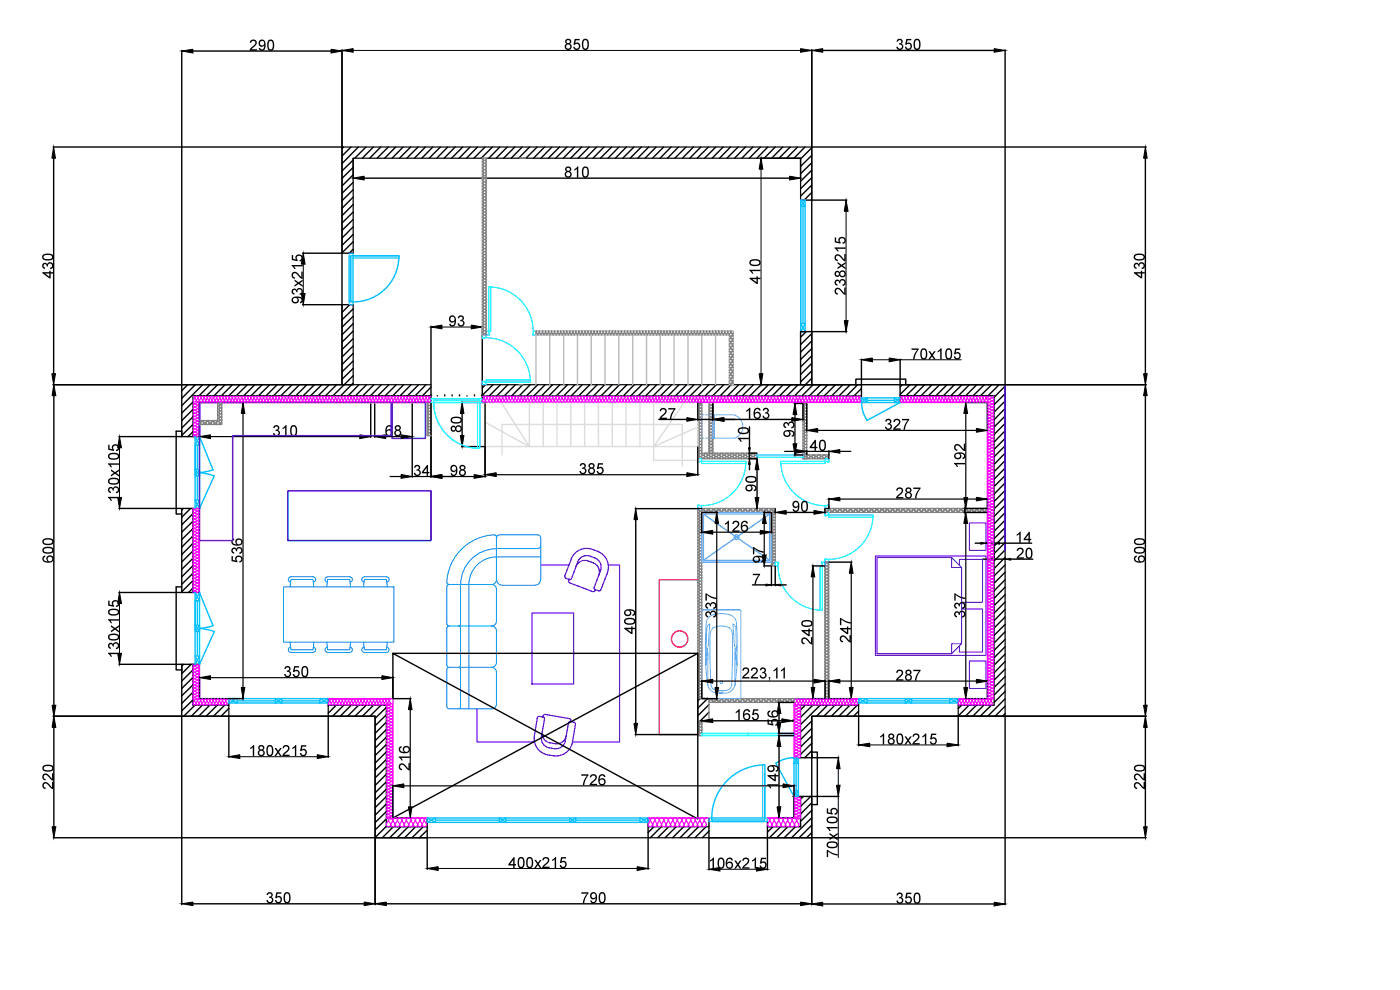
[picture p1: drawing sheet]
<svg xmlns="http://www.w3.org/2000/svg" width="297mm" height="210mm" viewBox="0 0 297 210" stroke-linecap="round" stroke-linejoin="round" font-family="sans-serif">
<g fill="none" stroke="#000" stroke-width=".3">
<path d="M72.9 31.2l-.3 .3M74.5 31.2l-1.9 1.9M74.9 33.9l-2.3 2.4M74.9 35.5l-2.3 2.3M74.9 37.1l-2.3 2.3M74.9 38.7l-2.3 2.3M76 31.2l-3.4 3.5M77.6 31.2l-2.3 2.4M79.2 31.2l-2.3 2.4M80.8 31.2l-2.4 2.4M82.4 31.2l-2.4 2.4M83.9 31.2l-2.3 2.4"/>
<path d="M85.5 31.2l-2.3 2.4M87.1 31.2l-2.4 2.4M88.7 31.2l-2.4 2.4M90.2 31.2l-2.3 2.4M91.8 31.2l-2.3 2.4M93.4 31.2l-2.3 2.4M95 31.2l-2.3 2.4M96.6 31.2l-2.4 2.4M98.2 31.2l-2.4 2.4M99.7 31.2l-2.3 2.4M101.3 31.2l-2.3 2.4M102.9 31.2l-2.4 2.4"/>
<path d="M104.5 31.2l-2.4 2.4M106 31.2l-2.3 2.4M107.6 31.2l-2.3 2.4M109.2 31.2l-2.4 2.4M110.8 31.2l-2.3 2.4M112.3 31.2l-2.3 2.4M114 31.2l-2.4 2.4M115.5 31.2l-2.3 2.4M117.1 31.2l-2.3 2.4M118.7 31.2l-2.4 2.4M120.3 31.2l-2.4 2.4M121.8 31.2l-2.3 2.4"/>
<path d="M123.4 31.2l-2.3 2.4M125 31.2l-2.4 2.4M126.6 31.2l-2.4 2.4M128.1 31.2l-2.3 2.4M129.7 31.2l-2.3 2.4M131.3 31.2l-2.3 2.4M132.9 31.2l-2.4 2.4M134.5 31.2l-2.4 2.4M136.1 31.2l-2.4 2.4M137.6 31.2l-2.3 2.4M139.2 31.2l-2.3 2.4M140.8 31.2l-2.4 2.4"/>
<path d="M142.4 31.2l-2.4 2.4M143.9 31.2l-2.3 2.4M145.5 31.2l-2.3 2.4M147.1 31.2l-2.3 2.4M148.7 31.2l-2.4 2.4M150.3 31.2l-2.4 2.4M151.8 31.2l-2.3 2.4M153.4 31.2l-2.3 2.4M155 31.2l-2.4 2.4M156.6 31.2l-2.4 2.4M158.1 31.2l-2.3 2.4M159.7 31.2l-2.3 2.4"/>
<path d="M161.3 31.2l-2.3 2.4M162.9 31.2l-2.3 2.4M164.5 31.2l-2.4 2.4M166.1 31.2l-2.4 2.4M167.6 31.2l-2.3 2.4M169.2 31.2l-2.3 2.4M170.8 31.2l-2.4 2.4M172.2 31.4l-2.4 2.3M172.2 33l-2.4 2.3M172.2 34.5l-2.4 2.4M172.2 36.1l-2.4 2.4M172.2 37.7l-2.4 2.3"/>
<path d="M172.2 39.3l-2.4 2.3M72.6 53.7h2.3M74.9 52.9l-.8 .8M74.9 40.2l-2.3 2.4M74.9 41.8l-2.3 2.4M74.9 43.4l-2.3 2.3M74.9 45l-2.3 2.3M74.9 46.6l-2.3 2.3M74.9 48.1l-2.3 2.4M74.9 49.7l-2.3 2.4M74.9 51.3l-2.3 2.3M169.8 42.4h2.4"/>
<path d="M172.2 40.8l-1.6 1.6M72.6 64.6h2.3M74.2 64.6l-1.6 1.7M74.9 70.2l-2.3 2.4M74.9 75l-2.3 2.3M74.9 79.7l-4.3 4.2M74.9 65.5l-2.3 2.3M74.9 67.1l-2.3 2.3M74.9 68.7l-2.3 2.3M74.9 71.8l-2.3 2.4M74.9 73.4l-2.3 2.3M74.9 76.6l-2.3 2.3"/>
<path d="M74.9 78.1l-2.3 2.4M169.8 70.3h2.4v11.3h-2.4zM171 70.3l-1.2 1.2M172.2 70.8l-2.4 2.3M172.2 72.3l-2.4 2.4M172.2 73.9l-2.4 2.4M172.2 75.5l-2.4 2.3M172.2 77.1l-2.4 2.3M172.2 78.7l-2.4 2.3M38.6 81.6v11h3.7M38.6 92.6v-1.1h-1.2v17.5h1.2M39.8 81.6l-1.2 1.3"/>
<path d="M40.9 85.3l-2.3 2.3M40.9 86.9l-2.3 2.3M40.9 88.4l-2.3 2.4M40.9 90l-2.3 2.4M40.9 91.6l-1 1M41.4 81.6l-2.8 2.9M43 81.6l-4.4 4.5M44.6 81.6l-2.4 2.3M46.2 81.6l-2.4 2.3M47.7 81.6l-2.3 2.3M49.3 81.6l-2.3 2.3M50.9 81.6l-2.4 2.3"/>
<path d="M52.5 81.6l-2.4 2.3M54.1 81.6l-2.4 2.3M55.6 81.6l-2.3 2.3M57.2 81.6l-2.3 2.3M58.8 81.6l-2.3 2.3M60.4 81.6l-2.4 2.3M62 81.6l-2.4 2.3M63.5 81.6l-2.3 2.3M65.1 81.6l-2.3 2.3M66.7 81.6l-2.4 2.3M68.3 81.6l-2.4 2.3M69.8 81.6l-2.3 2.3"/>
<path d="M71.4 81.6l-2.3 2.3M72.6 81.6h2.3M74.9 81.3l-2.6 2.7M76.2 81.6l-2.4 2.4M77.8 81.6l-2.4 2.4M79.3 81.6l-2.3 2.4M80.9 81.6l-2.3 2.4M82.5 81.6l-2.4 2.4M84.1 81.6l-2.4 2.4M85.6 81.6l-2.3 2.4M87.2 81.6l-2.3 2.4M88.8 81.6l-2.4 2.4"/>
<path d="M90.4 81.6l-2.4 2.4M91.4 82.1l-1.8 1.9M91.4 83.7l-.2 .3M91.4 81.6v4M92.8 83.9l-.1 .1M94.4 84h.1M95.9 84h.1M97.5 84h.1M99.1 84h.1M100.7 84h.1M102.2 84h.1M102.3 81.6v3.8"/>
<path d="M103 81.6l-.7 .7M104.6 81.6l-2.3 2.2M106.2 81.6l-2.4 2.4M107.7 81.6l-2.3 2.4M109.3 81.6l-2.3 2.4M110.9 81.6l-2.4 2.4M112.5 81.6l-2.4 2.4M114.1 81.6l-2.4 2.4M115.6 81.6l-2.3 2.4M117.2 81.6l-2.3 2.4M118.8 81.6l-2.3 2.4M120.4 81.6l-2.4 2.4"/>
<path d="M122 81.6l-2.4 2.4M123.5 81.6l-2.3 2.4M125.1 81.6l-2.3 2.4M126.7 81.6l-2.4 2.4M128.3 81.6l-2.4 2.4M129.9 81.6l-2.4 2.4M131.4 81.6l-2.3 2.4M133 81.6l-2.4 2.4M134.6 81.6l-2.4 2.4M136.2 81.6l-2.4 2.4M137.7 81.6l-2.3 2.4M139.3 81.6l-2.3 2.4"/>
<path d="M140.9 81.6l-2.4 2.4M142.5 81.6l-2.4 2.4M144.1 81.6l-2.4 2.4M145.7 81.6l-2.4 2.4M147.2 81.6l-2.3 2.4M148.8 81.6l-2.4 2.4M150.4 81.6l-2.4 2.4M152 81.6l-2.4 2.4M153.5 81.6l-2.3 2.4M155.1 81.6l-2.3 2.4M156.7 81.6l-2.4 2.4M158.3 81.6l-2.4 2.4"/>
<path d="M159.8 81.6l-2.3 2.4M161.5 81.6l-2.4 2.4M163 81.6l-2.4 2.4M164.6 81.6l-2.4 2.4M166.2 81.6l-2.4 2.4M166.3 81.6h16.4v3.8M167.8 81.6l-2.4 2.4M169.3 81.6l-2.3 2.4M170.9 81.6l-2.3 2.4M172.2 80.3l-1.4 1.3M172.5 81.6l-2.4 2.4M174.1 81.6l-2.4 2.4"/>
<path d="M175.6 81.6l-2.3 2.4M177.2 81.6l-2.3 2.4M178.8 81.6l-2.4 2.4M180.4 81.6l-2.4 2.4M181.6 81.6v-1.2h10.5v1.2M181.9 81.6l-2.3 2.4M182.7 82.4l-1.5 1.6M191 83.9h19.9M191.4 81.6l-.4 .5M193 81.6l-2 2.1M194.6 81.6l-2.4 2.3M196.2 81.6l-2.4 2.3"/>
<path d="M197.7 81.6l-2.3 2.3M199.3 81.6l-2.3 2.3M200.9 81.6l-2.3 2.3M202.5 81.6l-2.4 2.3M204.1 81.6l-2.4 2.3M205.6 81.6l-2.3 2.3M207.2 81.6l-2.3 2.3M208.8 81.6l-2.3 2.3M210.4 81.6l-2.4 2.3M212 81.6l-2.4 2.3M213.2 81.9l-2.3 2.4M213.2 83.5l-2.3 2.3"/>
<path d="M213.2 85.1l-2.3 2.3M213.2 86.6l-2.3 2.4M213.2 88.3l-2.3 2.3M213.2 89.8l-2.3 2.3M213.2 91.4l-2.3 2.4M213.2 93l-2.3 2.3M213.2 94.6l-2.3 2.3M213.2 96.1l-2.3 2.4M213.2 97.7l-2.3 2.4M213.2 99.3l-2.3 2.3M213.2 81.6h-22.2v3.8M38.9 107.9l-.3 .2"/>
<path d="M40.4 107.9l-1.8 1.8M40.9 109l-2.3 2.3M40.9 110.6l-2.3 2.3M40.9 112.1l-2.3 2.4M40.9 113.7l-2.3 2.4M40.9 115.3l-2.3 2.3M40.9 116.9l-2.3 2.3M40.9 118.4l-2.3 2.4M40.9 107.9v17.8M42.3 107.9h-3.7v17.8h3.7M213.2 100.9l-2.3 2.3M213.2 102.4l-2.3 2.4"/>
<path d="M213.2 104l-2.3 2.4M213.2 105.6l-2.3 2.3M213.2 107.2l-2.3 2.3M213.2 108.7l-2.3 2.4M213.2 110.4l-2.3 2.3M213.2 111.9l-2.3 2.3M213.2 113.5l-2.3 2.4M213.2 115.1l-2.3 2.3M213.2 116.7l-2.3 2.3M213.2 118.2l-2.3 2.4M213.2 119.8l-2.3 2.4M38.6 124.5h-1.2v17.6h1.2"/>
<path d="M40.9 120l-2.3 2.4M40.9 121.6l-2.3 2.3M40.9 123.2l-2.3 2.3M40.9 124.7l-.9 1M213.2 121.4l-2.3 2.3M213.2 123l-2.3 2.3M213.2 124.5l-2.3 2.4M213.2 126.1l-2.3 2.4M213.2 127.7l-2.3 2.3M213.2 129.3l-2.3 2.3M213.2 130.9l-2.3 2.3M213.2 132.4l-2.3 2.4"/>
<path d="M213.2 134l-2.3 2.4M213.2 135.6l-2.3 2.4M213.2 137.2l-2.3 2.3M213.2 138.8l-2.3 2.3M38.9 140.9l-.3 .4M40.5 140.9l-1.9 2M40.9 142.1l-2.3 2.4M40.9 143.7l-2.3 2.3M40.9 145.3l-2.3 2.3M40.9 146.8l-2.3 2.4M40.9 148.5l-2.3 2.3M40.9 140.9v8.7"/>
<path d="M41.4 149.6l-2.4 2.3M42.3 140.9h-3.7v11M42.9 149.6l-2.3 2.3M44.5 149.6l-2.3 2.3M46.1 149.6l-2.4 2.3M47.7 149.6l-2.4 2.3M48.5 150.3l-1.6 1.6M48.5 151.9h.1M69.8 149.6l-.2 .1M71.3 149.6l-1.7 1.7M72.9 149.6l-2.3 2.3M74.5 149.6l-2.3 2.3"/>
<path d="M76.1 149.6l-2.4 2.3M77.7 149.6l-2.4 2.3M79.2 149.6l-2.3 2.3M80.8 149.6l-2.3 2.3M81.9 150.1l-2.3 2.3M81.9 151.6l-2.3 2.4M81.9 153.2l-2.3 2.4M81.9 154.8l-2.3 2.3M81.9 156.4l-2.3 2.3M81.9 157.9l-2.3 2.4M81.9 159.5l-2.3 2.4M148.5 148.2l-.5 .5"/>
<path d="M150.1 148.2l-2.1 2M150.4 149.5l-2.4 2.3M150.4 151.1l-2 2M150.4 152.6l-.5 .5M170.8 149.6l-1 1M172.2 151.9v8.8v-.6M172.2 159.5h1.2v11.2h-1.2M172.2 152.9l-2.4 2.4M172.2 154.5l-2.4 2.4M172.2 156.1l-2.4 2.3M172.2 157.7l-2.4 2.3M172.2 159.2l-1.5 1.5"/>
<path d="M172.4 149.6l-2.6 2.5M174 149.6l-4.2 4.1M175.5 149.6l-2.3 2.3M177.1 149.6l-2.3 2.3M178.7 149.6l-2.3 2.3M180.3 149.6l-2.3 2.3M181.9 149.6l-2.4 2.3M182.2 150.9l-1.1 1M204 149.6l-.7 .7M205.6 149.6l-2.3 2.3M207.1 149.6l-2.3 2.3M208.7 149.6l-2.3 2.3"/>
<path d="M210.3 149.6l-2.4 2.3M213.2 140.3l-2.3 2.4M213.2 141.9l-2.3 2.4M213.2 143.5l-2.3 2.3M213.2 145.1l-2.3 2.3M213.2 146.7l-2.3 2.3M213.2 148.2l-3.7 3.7M213.2 149.8l-2.1 2.1M213.2 151.4l-.5 .5M81.9 161.1l-2.3 2.3M81.9 162.7l-2.3 2.3M81.9 164.2l-2.3 2.4"/>
<path d="M81.9 165.8l-2.3 2.4M81.9 167.4l-2.3 2.3M81.9 169l-2.3 2.3M81.9 170.5l-2.3 2.4M81.9 172.2l-2.3 2.3M81.9 173.7l-2.3 2.4M81.9 175.3l-2.3 2.4M81.9 175.4h8.7M83.4 175.4l-2.3 2.3M85 175.4l-2.3 2.3M86.6 175.4l-2.3 2.3M88.2 175.4l-2.4 2.3"/>
<path d="M89.8 175.4l-2.4 2.3M90.6 173.7v4h-11M90.6 176.1l-1.6 1.6M90.6 177.7h.1M137.5 173.7v4M138.7 175.4l-1.2 1.2M140.3 175.4l-2.3 2.3M141.9 175.4l-2.4 2.3M143.5 175.4l-2.4 2.3M145 175.4l-2.3 2.3M146.6 175.4l-2.3 2.3M148.2 175.4l-2.4 2.3"/>
<path d="M149.8 175.4l-2.4 2.3M150.4 173.7v4h12.4M150.4 176.3l-1.4 1.4M164 175.4l-1.2 1.1M165.6 175.4l-2.4 2.3M167.1 175.4l-2.3 2.3M168.2 168.9h4v8.8h-9.4v-4M168.2 160.7h4M168.7 175.4l-2.3 2.3M169.8 168.9v6.5h-7M170.4 168.9l-.6 .6M172 168.9l-2.2 2.2"/>
<path d="M172.2 170.3l-2.4 2.4M172.2 171.9l-2.4 2.3M172.2 173.5l-4.3 4.2M172.2 175l-2.7 2.7M172.2 176.6l-1.1 1.1"/>
</g>
<g fill="none" stroke="#000" stroke-width=".25">
<path d="M169.8 42.4v-8.8h-94.9v20.1M172.2 42.4v-11.2h-99.6v22.5M72.6 64.6v17M74.9 64.6v17M38.6 81.6h52.8M91.4 83.9h-50.5v8.7M102.3 81.6h75.7M102.3 84h80.4M175.8 96.5v.8M210.9 83.9v65.7h-7.6M213.2 81.6v70.3h-41M148 107.9h.9"/>
<path d="M175.8 107.5v.4h-.8M38.6 151.9h31M40.9 149.6h7.6M48.5 148.2v3.7M69.6 148.2v3.7h10v25.8h92.6M69.6 149.6h12.3v25.8M148 148.4v4.7M182.2 149.6h-12.4v11.1M182.2 148.2v3.7h21.1M203.3 148.2v3.7h9.9M137.5 175.4h12.9"/>
</g>
<g fill="none" stroke="#f0f" stroke-width=".25">
<path d="M41 85.3l.2 .3h.2M41.1 87.1l.3-.1 .5 .3-.5 .3a.3 .3 0 0 1-.3-.1 .3 .3 0 0 1 0-.4zM41.4 91.7a.31 .31 0 0 0-.4 .3 .31 .31 0 0 0 .4 .3l.5-.3a.3 .3 0 0 1 .4 .3 .3 .3 0 0 1-.4 .3M41.4 91a.3 .3 0 0 0-.4 .3 .3 .3 0 0 0 .4 .3l.5-.3-.5-.3 .5-.3a.3 .3 0 0 1 .4 .3 .3 .3 0 0 1-.4 .2M41.4 89.7a.31 .31 0 0 0-.4 .3 .31 .31 0 0 0 .4 .3l.5-.3a.3 .3 0 0 1 .4 .3 .3 .3 0 0 1-.4 .3M41.4 89a.3 .3 0 0 0-.4 .3 .3 .3 0 0 0 .4 .3M41.4 87.7a.3 .3 0 0 0-.4 .3 .3 .3 0 0 0 .4 .3l.5-.3M41.4 85.7a.3 .3 0 0 0-.4 .3 .3 .3 0 0 0 .4 .3l.5-.3M41.4 86.9a.3 .3 0 0 1-.4-.3 .3 .3 0 0 1 .4-.2l.5 .2-.5 .4M41.9 92.6l-.7-.3-.2 .3M41.9 90.6l-.5-.3a.3 .3 0 0 0-.4 .3 .3 .3 0 0 0 .4 .3M41.9 85.3l-.5 .4 .5 .3a.3 .3 0 0 0 .4-.3 .3 .3 0 0 0-.4-.3"/>
<path d="M41.9 91.4a.3 .3 0 0 1 .4 .2 .3 .3 0 0 1-.4 .3l-.5-.3M41.9 88.1a.3 .3 0 0 1 .4 .2 .3 .3 0 0 1-.4 .3l-.5-.2a.3 .3 0 0 0-.4 .2 .3 .3 0 0 0 .4 .3M41.9 87.4a.3 .3 0 0 1 .4 .3 .3 .3 0 0 1-.4 .2l-.5-.2M41.9 86.7a.3 .3 0 0 1 .4 .3 .3 .3 0 0 1-.4 .3M41.9 86.1a.3 .3 0 0 1 .4 .2 .3 .3 0 0 1-.4 .3M41.9 89.3a.3 .3 0 0 0 .4-.3 .3 .3 0 0 0-.4-.3l-.5 .3 .5 .3-.5 .3 .5 .3a.3 .3 0 0 0 .4-.3 .3 .3 0 0 0-.4-.2M42.3 85.4h49.1M102.3 85.4h80.4M209.5 85.4v62.8h-6.2M42.3 107.9v17.8M42.3 148.2h6.2M69.6 148.2h13.7v25.3"/>
<path d="M82 149.2l.2 .3h.2M82.4 159.5a.3 .3 0 0 0-.4 .3 .3 .3 0 0 0 .4 .3M82.4 158.9a.3 .3 0 0 0-.4 .3 .3 .3 0 0 0 .4 .2M82.4 158.2a.3 .3 0 0 0-.4 .3 .3 .3 0 0 0 .4 .3M82.4 157.5a.3 .3 0 0 0-.4 .3 .3 .3 0 0 0 .4 .3M82.4 156.9a.3 .3 0 0 0-.4 .3 .3 .3 0 0 0 .4 .3M82.4 156.2a.3 .3 0 0 0-.4 .3 .3 .3 0 0 0 .4 .3M82.4 155.5a.3 .3 0 0 0-.4 .3 .3 .3 0 0 0 .4 .3M82.4 154.9a.3 .3 0 0 0-.4 .3 .3 .3 0 0 0 .4 .3M82.4 154.2a.3 .3 0 0 0-.4 .3 .3 .3 0 0 0 .4 .3M82.4 153.5a.3 .3 0 0 0-.4 .3 .3 .3 0 0 0 .4 .3M82.4 152.9a.3 .3 0 0 0-.4 .3 .3 .3 0 0 0 .4 .3"/>
<path d="M82.4 152.2a.3 .3 0 0 0-.4 .3 .3 .3 0 0 0 .4 .3M82.4 151.6a.3 .3 0 0 0-.4 .2 .3 .3 0 0 0 .4 .3M82.4 150.9a.3 .3 0 0 0-.4 .3 .3 .3 0 0 0 .4 .3M82.4 150.2a.3 .3 0 0 0-.4 .3 .3 .3 0 0 0 .4 .3M82.4 149.6a.3 .3 0 0 0-.4 .3 .3 .3 0 0 0 .4 .3M82.5 158.2l.4 .3-.4 .3 .4 .3a.3 .3 0 0 0 .4-.3 .3 .3 0 0 0-.4-.3M82.5 158.1l.4-.2a.3 .3 0 0 1 .4 .2 .3 .3 0 0 1-.4 .3M82.5 156.2l.4-.3a.3 .3 0 0 1 .4 .3 .3 .3 0 0 1-.4 .2M82.5 154.2l.4 .3-.4 .3 .4 .3a.3 .3 0 0 0 .4-.3 .3 .3 0 0 0-.4-.2M82.5 154.2l.4-.3a.3 .3 0 0 1 .4 .3 .3 .3 0 0 1-.4 .3M82.5 152.2l.4-.3a.3 .3 0 0 1 .4 .3 .3 .3 0 0 1-.4 .3M82.5 150.2l.4 .3-.4 .4 .4 .3-.4 .3 .4 .3a.3 .3 0 0 0 .4-.3 .3 .3 0 0 0-.4-.2"/>
<path d="M82.5 150.2l.4-.3a.3 .3 0 0 1 .4 .3 .3 .3 0 0 1-.4 .3M82.5 156.2l.4 .3-.4 .3 .4 .4-.4 .3M82.5 152.2l.4 .3-.4 .4 .4 .3-.4 .3M82.9 159.2l-.4 .3 .4 .3a.3 .3 0 0 0 .4-.3 .3 .3 0 0 0-.4-.3M82.9 155.2l-.4 .3 .4 .3a.3 .3 0 0 0 .4-.3 .3 .3 0 0 0-.4-.3M82.9 149.2l-.4 .3M82.9 157.2a.3 .3 0 0 1 .4 .3 .3 .3 0 0 1-.4 .3l-.4-.3M82.9 156.5a.3 .3 0 0 1 .4 .3 .3 .3 0 0 1-.4 .3M82.9 153.2a.3 .3 0 0 1 .4 .3 .3 .3 0 0 1-.4 .3l-.4-.3M82.9 152.6a.3 .3 0 0 1 .4 .3 .3 .3 0 0 1-.4 .2M82.9 150.6a.3 .3 0 0 1 .4 .3 .3 .3 0 0 1-.4 .2M82.9 149.3a.3 .3 0 0 1 .4 .3 .3 .3 0 0 1-.4 .2l-.4-.2"/>
<path d="M168.2 148.2h14M168.4 148.2v12.5M82.4 173.4l-.3 .1-.1 .2M82.4 172.8a.3 .3 0 0 0-.4 .2 .3 .3 0 0 0 .4 .3M82.4 172.1a.3 .3 0 0 0-.4 .3 .3 .3 0 0 0 .4 .3M82.4 171.5a.3 .3 0 0 0-.4 .2 .3 .3 0 0 0 .4 .3M82.4 170.8a.3 .3 0 0 0-.4 .3 .3 .3 0 0 0 .4 .3M82.4 170.1a.3 .3 0 0 0-.4 .3 .3 .3 0 0 0 .4 .3M82.4 169.5a.3 .3 0 0 0-.4 .2 .3 .3 0 0 0 .4 .3M82.4 168.8a.3 .3 0 0 0-.4 .3 .3 .3 0 0 0 .4 .3M82.4 168.1a.3 .3 0 0 0-.4 .3 .3 .3 0 0 0 .4 .3M82.4 167.5a.3 .3 0 0 0-.4 .3 .3 .3 0 0 0 .4 .2"/>
<path d="M82.4 166.8a.3 .3 0 0 0-.4 .3 .3 .3 0 0 0 .4 .3M82.4 166.2a.3 .3 0 0 0-.4 .2 .3 .3 0 0 0 .4 .3M82.4 165.5a.3 .3 0 0 0-.4 .3 .3 .3 0 0 0 .4 .2M82.4 164.8a.3 .3 0 0 0-.4 .3 .3 .3 0 0 0 .4 .3M82.4 164.2a.3 .3 0 0 0-.4 .3 .3 .3 0 0 0 .4 .2M82.4 163.5a.3 .3 0 0 0-.4 .3 .3 .3 0 0 0 .4 .3M82.4 162.9a.3 .3 0 0 0-.4 .2 .3 .3 0 0 0 .4 .3M82.4 162.2a.3 .3 0 0 0-.4 .3 .3 .3 0 0 0 .4 .2M82.4 161.5a.3 .3 0 0 0-.4 .3 .3 .3 0 0 0 .4 .3M82.4 160.9a.3 .3 0 0 0-.4 .3 .3 .3 0 0 0 .4 .2M82.4 160.2a.3 .3 0 0 0-.4 .3 .3 .3 0 0 0 .4 .3M82.5 173.4l.4-.3a.3 .3 0 0 1 .4 .3 .3 .3 0 0 1-.4 .3"/>
<path d="M82.5 169.4l.4-.3a.3 .3 0 0 1 .4 .3 .3 .3 0 0 1-.4 .3M82.5 165.4l.4-.3a.3 .3 0 0 1 .4 .3 .3 .3 0 0 1-.4 .3M82.5 161.4l.4-.2a.3 .3 0 0 1 .4 .2 .3 .3 0 0 1-.4 .3M82.5 160.1l.4-.3a.3 .3 0 0 1 .4 .3 .3 .3 0 0 1-.4 .3M82.5 173.4l.4 .3M82.5 169.4l.4 .3-.4 .4 .4 .3-.4 .3M82.5 165.5l.4 .3-.4 .3 .4 .3-.4 .3M82.5 162.2l.4 .3-.4 .3M82.5 161.5l.4 .3-.4 .3M82.5 160.2l.4 .3-.4 .3M82.9 172.5a.3 .3 0 0 1 .4 .2 .3 .3 0 0 1-.4 .3l-.4-.3M82.9 171.8a.3 .3 0 0 1 .4 .3 .3 .3 0 0 1-.4 .3"/>
<path d="M82.9 170.5a.3 .3 0 0 1 .4 .3 .3 .3 0 0 1-.4 .2l-.4-.2M82.9 169.8a.3 .3 0 0 1 .4 .3 .3 .3 0 0 1-.4 .3M82.9 168.5a.3 .3 0 0 1 .4 .3 .3 .3 0 0 1-.4 .3l-.4-.3M82.9 166.5a.3 .3 0 0 1 .4 .3 .3 .3 0 0 1-.4 .3l-.4-.3M82.9 165.8a.3 .3 0 0 1 .4 .3 .3 .3 0 0 1-.4 .3M82.9 164.5a.3 .3 0 0 1 .4 .3 .3 .3 0 0 1-.4 .3l-.4-.3M82.9 162.5a.3 .3 0 0 1 .4 .3 .3 .3 0 0 1-.4 .3l-.4-.3M82.9 161.8a.3 .3 0 0 1 .4 .3 .3 .3 0 0 1-.4 .3M82.9 160.5a.3 .3 0 0 1 .4 .3 .3 .3 0 0 1-.4 .3l-.4-.3M82.9 171.7a.3 .3 0 0 0 .4-.3 .3 .3 0 0 0-.4-.3l-.4 .3 .4 .3-.4 .4 .4 .3-.4 .3M82.9 168.4a.3 .3 0 0 0 .4-.3 .3 .3 0 0 0-.4-.3l-.4 .3 .4 .3-.4 .3M82.9 167.7a.3 .3 0 0 0 .4-.3 .3 .3 0 0 0-.4-.3l-.4 .3 .4 .4"/>
<path d="M82.9 164.4a.3 .3 0 0 0 .4-.3 .3 .3 0 0 0-.4-.3l-.4 .3 .4 .4-.4 .2M82.9 163.7a.3 .3 0 0 0 .4-.3 .3 .3 0 0 0-.4-.2l-.4 .2 .4 .4"/>
</g>
<g fill="none" stroke="#808080" stroke-width=".3">
<path d="M90.6 92.1l.3 .3M90.6 85.7h.1M90.6 86.3h.1M90.6 86.9h.1M90.6 87.6h.1M90.6 88.3h.1M90.6 88.9h.1M90.6 89.5h.1M90.6 90.2h.1M90.6 90.8h.1M90.6 91.5h.1M90.7 91.5l.2 .3"/>
<path d="M90.7 90.8l.2 .3M90.7 90.2l.2 .3M90.7 89.5l.2 .4M90.7 88.9l.2 .3M90.7 88.3l.2 .3M90.7 87.6l.2 .3M90.7 86.9l.2 .4M90.7 86.3l.2 .3M90.7 85.7l.2 .3M90.9 85.4l-.2 .3M90.9 86h.4M90.9 86.6h.4"/>
<path d="M90.9 87.3h.4M90.9 87.9h.4M90.9 88.6h.4M90.9 89.2h.4M90.9 89.9h.4M90.9 90.5h.4M90.9 91.1h.4M90.9 91.8h.4M90.9 86l-.2 .3M90.9 86.6l-.2 .3M90.9 87.3l-.2 .3M90.9 87.9l-.2 .4"/>
<path d="M90.9 88.6l-.2 .3M90.9 89.2l-.2 .3M90.9 89.9l-.2 .3M90.9 90.5l-.2 .3M90.9 91.1l-.2 .4M90.9 91.8l-.2 .3M91.3 91.8l.1 .3M91.3 91.1l.1 .3M91.3 90.5l.1 .3M91.3 89.9l.1 .2M91.3 89.2l.1 .3M91.3 88.6l.1 .2"/>
<path d="M91.3 87.9l.1 .3M91.3 87.3l.1 .2M91.3 86.6l.1 .3M91.3 86l.1 .3M91.3 85.4l.1 .2M91.4 85.7l-.1 .3M91.4 86.4l-.1 .2M91.4 87l-.1 .3M91.4 87.7l-.1 .2M91.4 88.3l-.1 .3M91.4 89l-.1 .2M91.4 89.6l-.1 .3"/>
<path d="M91.4 90.2l-.1 .3M91.4 90.9l-.1 .2M91.4 91.5l-.1 .3M91.4 92.2l-.1 .2M148 86.2h.2M148 86.9h.2M148 87.5h.2M148 88.2h.2M148 88.8h.2M148 89.4h.2M148 90.1h.2M148 90.8h.2"/>
<path d="M148 91.4h.2M148 92h.2M148 92.7h.2M148 93.3h.2M148 94h.2M148 94.6h.2M148 95.2h.2M148 95.9h.2M148 96.5h.2M148 97.2h.2M148.2 97.2l.1 .1M148.2 96.5l.2 .3"/>
<path d="M148.2 95.9l.2 .3M148.2 95.2l.2 .4M148.2 94.6l.2 .3M148.2 94l.2 .3M148.2 93.3l.2 .3M148.2 92.7l.2 .3M148.2 92l.2 .4M148.2 89.4l.2 .4M148.2 91.4l.2 .3M148.2 90.8l.2 .2M148.2 90.1l.2 .3M148.2 88.8l.2 .3"/>
<path d="M148.2 88.2l.2 .3M148.2 87.5l.2 .3M148.2 86.9l.2 .3M148.2 86.2l.2 .4M148.2 85.6l.2 .3M148.4 85.9h.4M148.4 86.6h.4M148.4 87.2h.4M148.4 87.8h.4M148.4 88.5h.4M148.4 89.1h.4M148.4 89.8h.4"/>
<path d="M148.4 90.4h.4M148.4 91h.4M148.4 91.7h.4M148.4 92.4h.4M148.4 93h.4M148.4 93.6h.4M148.4 94.3h.4M148.4 94.9h.4M148.4 95.6h.4M148.4 96.2h.4M148.4 96.8h.4M148.4 85.9l-.2 .3"/>
<path d="M148.4 86.6l-.2 .3M148.4 87.2l-.2 .3M148.4 87.8l-.2 .4M148.4 88.5l-.2 .3M148.4 89.1l-.2 .3M148.4 89.8l-.2 .3M148.4 90.4l-.2 .4M148.4 91l-.2 .4M148.4 91.7l-.2 .3M148.4 92.4l-.2 .3M148.4 93l-.2 .3M148.4 93.6l-.2 .4"/>
<path d="M148.4 94.3l-.2 .3M148.4 94.9l-.2 .3M148.4 95.6l-.2 .3M148.4 96.2l-.2 .3M148.4 96.8l-.2 .4M148.8 93l.1 .2M148.8 96.8l.2 .4M148.8 96.2l.2 .3M148.8 88.5l.1 .1M148.8 95.6l.1 .1M148.8 94.9l.1 .2M148.8 94.3l.1 .1"/>
<path d="M148.8 93.6l.1 .2M148.8 92.4l.1 .1M148.8 91.7l.1 .2M148.8 91l.1 .2M148.8 90.4l.1 .2M148.8 89.8l.1 .1M148.8 89.1l.1 .2M148.8 87.8l.1 .2M148.8 87.2l.1 .2M148.8 86.6l.1 .1M148.8 85.9l.1 .2M148.9 85.8l-.1 .1"/>
<path d="M148.9 86.4l-.1 .2M148.9 87l-.1 .2M148.9 87.7l-.1 .1M148.9 88.3l-.1 .2M148.9 89l-.1 .1M148.9 89.6l-.1 .2M148.9 90.3l-.1 .1M148.9 90.9l-.1 .1M148.9 91.6l-.1 .1M148.9 92.2l-.1 .2M148.9 92.8l-.1 .2M148.9 93.5l-.1 .1"/>
<path d="M148.9 94.1l-.1 .2M148.9 94.8l-.1 .1M148.9 95.4l-.1 .2M148.9 96.1l-.1 .1M149 96.5h.3M149 97.2h.3M149 96.5l-.2 .3M149 97.2l-.1 .1M149.3 97.2l.1 .1M149.3 96.5l.2 .3M149.5 96.1v.1M149.5 96.2h.4"/>
<path d="M149.5 96.8h.4M149.5 96.2l-.2 .3M149.5 96.8l-.2 .4M149.9 96.8l.2 .4M149.9 96.2l.2 .3M149.9 96.1v.1M150.1 96.5h.3M150.1 97.2h.3M150.1 96.5l-.2 .3M150.1 97.2l-.1 .1M150.4 86.2h.1M150.4 86.9h.1"/>
<path d="M150.4 87.5h.1M150.4 88.2h.1M150.4 88.8h.1M150.4 89.4h.1M150.4 90.1h.1M150.4 90.8h.1M150.4 91.4h.1M150.4 92h.1M150.4 92.7h.1M150.4 93.3h.1M150.4 94h.1M150.4 94.6h.1"/>
<path d="M150.4 95.2h.1M150.4 95.9h.1M150.4 97.2l.1 .1M150.4 96.5l.3 .3M150.4 95.9l.3 .3M150.4 95.2l.3 .4M150.4 94.6l.3 .3M150.4 94l.3 .3M150.4 93.3l.3 .3M150.4 92.7l.3 .3M150.4 92l.3 .4M150.4 91.4l.3 .3"/>
<path d="M150.4 90.8l.3 .2M150.4 90.1l.3 .3M150.4 89.4l.3 .4M150.4 88.8l.3 .3M150.4 88.2l.3 .3M150.4 87.5l.3 .3M150.4 86.9l.3 .3M150.4 86.2l.3 .4M150.4 85.6l.3 .3M150.7 85.9h.3M150.7 86.6h.3M150.7 87.2h.3"/>
<path d="M150.7 87.8h.3M150.7 88.5h.3M150.7 89.1h.3M150.7 89.8h.3M150.7 90.4h.3M150.7 91h.3M150.7 91.7h.3M150.7 92.4h.3M150.7 93h.3M150.7 93.6h.3M150.7 94.3h.3M150.7 94.9h.3"/>
<path d="M150.7 95.6h.3M150.7 96.2h.3M150.7 96.8h.3M150.7 85.9l-.3 .3M150.7 86.6l-.3 .3M150.7 87.2l-.3 .3M150.7 87.8l-.3 .4M150.7 88.5l-.3 .3M150.7 89.1l-.3 .3M150.7 89.8l-.3 .3M150.7 90.4l-.3 .4M150.7 91l-.3 .4"/>
<path d="M150.7 91.7l-.3 .3M150.7 92.4l-.3 .3M150.7 93l-.3 .3M150.7 93.6l-.3 .4M150.7 94.3l-.3 .3M150.7 94.9l-.3 .3M150.7 95.6l-.3 .3M150.7 96.2l-.3 .3M150.7 96.8l-.3 .4M151 96.8l.2 .4M151 96.2l.2 .3M151 95.6l.2 .3"/>
<path d="M151 94.9l.2 .3M151 94.3l.2 .3M151 93.6l.2 .4M151 93l.2 .3M151 92.4l.2 .3M151 91.7l.2 .3M151 91l.2 .4M151 90.4l.2 .4M151 89.8l.2 .3M151 89.1l.2 .3M151 88.5l.2 .3M151 87.8l.2 .4"/>
<path d="M151 87.2l.2 .3M151 86.6l.2 .3M151 85.9l.2 .3M151.2 86.2h.1M151.2 86.9h.1M151.2 87.5h.1M151.2 88.2h.1M151.2 88.8h.1M151.2 89.4h.1M151.2 90.1h.1M151.2 90.8h.1M151.2 91.4h.1"/>
<path d="M151.2 92h.1M151.2 92.7h.1M151.2 93.3h.1M151.2 94h.1M151.2 94.6h.1M151.2 95.2h.1M151.2 95.9h.1M151.2 95.9l-.2 .3M151.2 96.5h.4M151.2 97.2h.4M151.2 85.6l-.2 .3M151.2 86.2l-.2 .4"/>
<path d="M151.2 86.9l-.2 .3M151.2 87.5l-.2 .3M151.2 88.2l-.2 .3M151.2 88.8l-.2 .3M151.2 89.4l-.2 .4M151.2 90.1l-.2 .3M151.2 90.8l-.2 .2M151.2 91.4l-.2 .3M151.2 92l-.2 .4M151.2 92.7l-.2 .3M151.2 93.3l-.2 .3M151.2 94l-.2 .3"/>
<path d="M151.2 94.6l-.2 .3M151.2 95.2l-.2 .4M151.2 96.5l-.2 .3M151.2 97.2l-.1 .1M151.6 97.2v.1M151.6 96.5l.2 .3M151.7 96.1l.1 .1M151.8 96.2h.3M151.8 96.8h.3M151.8 96.2l-.2 .3M151.8 96.8l-.2 .4M152.1 96.8l.2 .4"/>
<path d="M152.1 96.2l.2 .3M152.2 96.1l-.1 .1M152.3 96.5h.4M152.3 97.2h.4M152.3 96.5l-.2 .3M152.3 97.2v.1M152.7 97.2l.1 .1M152.7 96.5l.2 .3M152.8 96.1l.1 .1M152.9 96.2h.3M152.9 96.8h.3M152.9 96.2l-.2 .3"/>
<path d="M152.9 96.8l-.2 .4M153.2 96.8l.3 .4M153.2 96.2l.3 .3M153.3 96.1l-.1 .1M153.5 96.5h.3M153.5 97.2h.3M153.5 96.5l-.3 .3M153.5 97.2l-.1 .1M153.8 97.2l.1 .1M153.8 96.5l.2 .3M154 96.1v.1M154 96.2h.4"/>
<path d="M154 96.8h.4M154 96.2l-.2 .3M154 96.8l-.2 .4M154.4 96.8l.2 .4M154.4 96.2l.2 .3M154.4 96.1v.1M154.6 96.5h.3M154.6 97.2h.3M154.6 96.5l-.2 .3M154.6 97.2l-.1 .1M154.9 97.2l.1 .1M154.9 96.5l.2 .3"/>
<path d="M155.1 96.1v.1M155.1 96.2h.4M155.1 96.8h.4M155.1 96.2l-.2 .3M155.1 96.8l-.2 .4M155.5 96.8l.2 .4M155.5 96.2l.2 .3M155.5 96.1v.1M155.7 96.5h.3M155.7 97.2h.3M155.7 96.5l-.2 .3M155.7 97.2l-.1 .1"/>
<path d="M156 97.2l.1 .1M156 96.5l.2 .3M156.2 96.1v.1M156.2 96.2h.4M156.2 96.8h.4M156.2 96.2l-.2 .3M156.2 96.8l-.2 .4M156.6 96.2l.2 .3M156.6 96.8l.2 .4M156.6 96.1v.1M156.8 96.5h.4M156.8 97.2h.4"/>
<path d="M156.8 96.5l-.2 .3M156.8 97.2l-.1 .1M157.2 97.2v.1M157.2 96.5l.1 .3M157.3 96.1v.1M157.3 96.2h.4M157.3 96.8h.4M157.3 96.2l-.1 .3M157.3 96.8l-.1 .4M157.7 96.8l.2 .4M157.7 96.2l.2 .3M157.8 96.1l-.1 .1"/>
<path d="M157.9 96.5h.4M157.9 97.2h.4M157.9 96.5l-.2 .3M157.9 97.2l-.1 .1M158.3 97.2l.1 .1M158.3 96.5l.1 .3M158.4 96.1v.1M158.4 96.2h.4M158.4 96.8h.4M158.4 96.2l-.1 .3M158.4 96.8l-.1 .4M158.8 96.8l.2 .4"/>
<path d="M158.8 96.2l.2 .3M158.9 96.1l-.1 .1M159 96.5h.4M159 97.2h.4M159 96.5l-.2 .3M159 97.2v.1M159.4 97.2l.1 .1M159.4 96.5l.2 .3M159.5 96.1l.1 .1M159.6 96.2h.3M159.6 96.8h.3M159.6 96.2l-.2 .3"/>
<path d="M159.6 96.8l-.2 .4M159.9 96.8l.2 .4M159.9 96.2l.2 .3M160 96.1l-.1 .1M160.1 96.5h.4M160.1 97.2h.4M160.1 96.5l-.2 .3M160.1 97.2v.1M160.5 97.2l.1 .1M160.5 96.5l.1 .2M160.6 96.4l-.1 .1M160.6 97l-.1 .2"/>
<path d="M170.3 86.2h.3M170.3 86.9h.3M170.3 87.5h.3M170.3 88.2h.3M170.3 88.8h.3M170.3 89.4h.3M170.3 90.1h.3M170.3 90.8h.3M170.3 91.4h.3M170.3 92h.3M170.3 92.7h.3M170.3 93.3h.3"/>
<path d="M170.3 94h.3M170.3 94.6h.3M170.3 95.2h.3M170.3 95.9h.3M170.3 96.5h.3M170.3 97.2h.3M170.6 97.2v.1M170.6 96.5l.1 .3M170.6 95.9l.1 .3M170.6 95.2l.1 .4M170.6 94.6l.1 .3M170.6 94l.1 .3"/>
<path d="M170.6 93.3l.1 .3M170.6 92.7l.1 .3M170.6 89.4l.1 .4M170.6 92l.1 .4M170.6 91.4l.1 .3M170.6 90.8l.1 .2M170.6 90.1l.1 .3M170.6 88.8l.1 .3M170.6 88.2l.1 .3M170.6 87.5l.1 .3M170.6 86.9l.1 .3M170.6 86.2l.1 .4"/>
<path d="M170.6 85.6l.1 .3M170.7 85.9h.4M170.7 86.6h.4M170.7 87.2h.4M170.7 87.8h.4M170.7 88.5h.4M170.7 89.1h.4M170.7 89.8h.4M170.7 90.4h.4M170.7 91h.4M170.7 91.7h.4M170.7 92.4h.4"/>
<path d="M170.7 93h.4M170.7 93.6h.4M170.7 94.3h.4M170.7 94.9h.4M170.7 95.6h.4M170.7 96.2h.4M170.7 96.8h.4M170.7 85.9l-.1 .3M170.7 86.6l-.1 .3M170.7 87.2l-.1 .3M170.7 87.8l-.1 .4M170.7 88.5l-.1 .3"/>
<path d="M170.7 89.1l-.1 .3M170.7 89.8l-.1 .3M170.7 90.4l-.1 .4M170.7 91l-.1 .4M170.7 91.7l-.1 .3M170.7 92.4l-.1 .3M170.7 93l-.1 .3M170.7 93.6l-.1 .4M170.7 94.3l-.1 .3M170.7 94.9l-.1 .3M170.7 95.6l-.1 .3M170.7 96.2l-.1 .3"/>
<path d="M170.7 96.8l-.1 .4M171.1 96.8l.2 .4M171.1 96.2v.1M171.1 95.6h.1M171.1 94.9v.1M171.1 94.3h.1M171.1 93.6v.1M171.1 93h.1M171.1 92.4h.1M171.1 91.7v.1M171.1 91v.1M171.1 90.4v.1"/>
<path d="M171.1 89.8h.1M171.1 89.1v.1M171.1 88.5h.1M171.1 87.8v.1M171.1 87.2h.1M171.1 86.6h.1M171.1 85.9v.1M171.1 85.8v.1M171.1 86.5v.1M171.1 87.8h.1M171.1 88.4v.1M171.1 89.1h.1"/>
<path d="M171.1 89.7v.1M171.1 90.4h.1M171.1 91h.1M171.1 91.6v.1M171.1 92.3v.1M171.1 93.6h.1M171.1 94.2v.1M171.1 94.9h.1M171.1 95.5v.1M171.1 96.2h.1M171.3 96.5h.1M171.3 96.5h.4"/>
<path d="M171.3 97.2h.4M171.3 96.5l-.2 .3M171.3 97.2l-.1 .1M171.7 97.2v.1M171.7 96.5l.2 .3M171.7 96.5h.1M171.9 96.8h.3M171.9 96.8l-.2 .4M172.2 96.8l.2 .4M172.4 96.5h.1M172.4 96.5h.4M172.4 97.2h.4"/>
<path d="M172.4 96.5l-.2 .3M172.4 97.2l-.1 .1M172.8 97.2l.1 .1M172.8 96.5l.2 .3M172.8 96.5h.1M173 96.8h.3M173 96.8l-.2 .4M173.3 96.8l.2 .4M173.5 96.5h.4M173.5 97.2h.4M173.5 96.5h.1M173.5 96.5l-.2 .3"/>
<path d="M173.5 97.2v.1M173.9 97.2l.1 .1M173.9 96.5l.2 .3M173.9 96.5h.1M174.1 96.8h.3M174.1 96.8l-.2 .4M174.4 96.8l.3 .4M174.6 96.5h.1M174.7 96.5h.3M174.7 97.2h.3M174.7 96.5l-.3 .3M174.7 97.2l-.1 .1"/>
<path d="M175 97.2l.1 .1M175 96.5l.2 .3M175 96.5h.1M175.2 96.8h.4M175.2 96.8l-.2 .4M175.6 96.8l.2 .4M175.7 96.5h.1M175.8 96.5h.1M175.8 97.2h.1M175.8 96.5l-.2 .3M175.8 97.2l-.1 .1M148 108.1h.2"/>
<path d="M148 108.8h.2M148 109.4h.2M148 110.1h.2M148 110.7h.2M148 111.4h.2M148 112h.2M148 112.6h.2M148 113.3h.2M148 113.9h.2M148 114.6h.2M148 115.2h.2M148 115.9h.2"/>
<path d="M148 116.5h.2M148 117.2h.2M148 117.8h.2M148 118.4h.2M148 119.1h.2M148 119.7h.2M148.2 119.7l.2 .3M148.2 119.1l.2 .3M148.2 118.4l.2 .4M148.2 117.8l.2 .3M148.2 117.2l.2 .3M148.2 116.5l.2 .3"/>
<path d="M148.2 115.9l.2 .3M148.2 115.2l.2 .4M148.2 114.6l.2 .3M148.2 113.9l.2 .3M148.2 113.3l.2 .3M148.2 112.6l.2 .4M148.2 112l.2 .3M148.2 111.4l.2 .3M148.2 110.7l.2 .3M148.2 110.1l.2 .3M148.2 109.4l.2 .4M148.2 108.8l.2 .3"/>
<path d="M148.2 108.1l.2 .3M148.4 107.9l-.2 .2M148.4 108.4h.4M148.4 109.1h.4M148.4 109.8h.4M148.4 110.4h.4M148.4 111h.4M148.4 111.7h.4M148.4 112.3h.4M148.4 113h.4M148.4 113.6h.4M148.4 114.2h.4"/>
<path d="M148.4 114.9h.4M148.4 115.6h.4M148.4 116.2h.4M148.4 116.8h.4M148.4 117.5h.4M148.4 118.1h.4M148.4 118.8h.4M148.4 119.4h.4M148.4 108.4l-.2 .4M148.4 109.1l-.2 .3M148.4 109.8l-.2 .3M148.4 110.4l-.2 .3"/>
<path d="M148.4 111l-.2 .4M148.4 111.7l-.2 .3M148.4 112.3l-.2 .3M148.4 113l-.2 .3M148.4 113.6l-.2 .3M148.4 116.2l-.2 .3M148.4 114.2l-.2 .4M148.4 116.8l-.2 .4M148.4 114.9l-.2 .3M148.4 115.6l-.2 .3M148.4 117.5l-.2 .3M148.4 118.1l-.2 .3"/>
<path d="M148.4 118.8l-.2 .3M148.4 119.4l-.2 .3M148.8 108.4l.1 .3M148.8 119.4v.1M148.8 118.8v.1M148.8 118.1v.2M148.8 117.5v.1M148.8 116.8v.2M148.8 116.2v.1M148.8 115.6v.1M148.8 114.9v.1M148.8 114.2v.2"/>
<path d="M148.8 113.6v.1M148.8 113v.1M148.8 112.3v.2M148.8 111.7v.1M148.8 111v.2M148.8 110.4v.1M148.8 109.8v.1M148.8 109.1v.1M148.8 107.9l.2 .2M148.8 109v.1M148.8 109.6v.2M148.8 110.3v.1"/>
<path d="M148.8 110.9v.1M148.8 111.6v.1M148.8 112.2v.1M148.8 112.8v.2M148.8 113.5v.1M148.8 114.2h.1M148.8 114.8v.1M148.8 115.4v.2M148.8 116.1v.1M148.8 116.7v.1M148.8 117.4v.1M148.8 118v.1"/>
<path d="M148.8 118.6v.2M148.8 119.3v.1M148.8 119.9v.1M149 108.1h.3M149 108.1l-.2 .3M149.3 108.1l.2 .3M149.5 108.4h.4M149.5 107.9l-.2 .2M149.5 108.4l-.1 .3M149.9 108.4l.1 .3M149.9 107.9l.2 .2M150.1 108.1h.3"/>
<path d="M150.1 108.1l-.2 .3M150.4 108.1l.3 .3M150.6 107.9l-.2 .2M150.7 108.4h.3M150.7 108.4l-.2 .3M151 108.4l.1 .3M151 107.9l.2 .2M151.2 108.1h.4M151.2 108.1l-.2 .3M151.6 108.1l.2 .3M151.7 107.9l-.1 .2M151.8 108.4h.3"/>
<path d="M151.8 108.4l-.2 .3M152.1 108.4l.2 .3M152.1 107.9l.2 .2M152.3 108.1h.4M152.3 108.1l-.2 .3M152.7 108.1l.2 .3M152.9 108.4h.3M152.9 107.9l-.2 .2M152.9 108.4l-.2 .3M153.2 108.4l.2 .3M153.3 107.9l.2 .2M153.5 108.1h.3"/>
<path d="M153.5 108.1l-.3 .3M153.8 108.1l.2 .3M154 107.9l-.2 .2M154 108.4h.4M154 108.4l-.1 .3M154.4 108.4l.1 .3M154.4 107.9l.2 .2M154.6 108.1h.3M154.6 108.1l-.2 .3M154.9 108.1l.2 .3M155.1 108.4h.4M155.1 107.9l-.2 .2"/>
<path d="M155.1 108.4l-.1 .3M155.5 108.4l.1 .3M155.5 107.9l.2 .2M155.7 108.1h.3M155.7 108.1l-.2 .3M156 108.1l.2 .3M156.2 107.9l-.2 .2M156.2 108.4h.4M156.2 108.4l-.1 .3M156.6 108.4l.1 .3M156.6 107.9l.2 .2M156.8 108.1h.4"/>
<path d="M156.8 108.1l-.2 .3M157.2 108.1l.1 .3M157.3 107.9l-.1 .2M157.3 108.4h.4M157.3 108.4l-.1 .3M157.7 108.4l.2 .3M157.7 107.9l.2 .2M157.9 108.1h.4M157.9 108.1l-.2 .3M158.3 108.1l.1 .3M158.4 108.4h.4M158.4 107.9l-.1 .2"/>
<path d="M158.4 108.4l-.1 .3M158.8 108.4l.2 .3M158.9 107.9l.1 .2M159 108.1h.4M159 108.1l-.2 .3M159.4 108.1l.2 .3M159.5 107.9l-.1 .2M159.6 108.4h.3M159.6 108.4l-.1 .3M159.9 108.4l.2 .3M160 107.9l.1 .2M160.1 108.1h.4"/>
<path d="M160.1 108.1l-.2 .3M160.5 108.1l.2 .3M160.6 107.9l-.1 .2M160.7 108.4h.4M160.7 108.4l-.1 .3M161.1 108.4l.1 .3M161.1 107.9l.1 .2M161.2 108.1h.4M161.2 108.1l-.1 .3M161.6 108.1l.2 .3M161.8 108.4h.4M161.8 107.9l-.2 .2"/>
<path d="M161.8 108.4l-.1 .3M162.2 108.4l.1 .3M162.2 107.9l.2 .2M162.4 108.1h.3M162.4 108.1l-.2 .3M162.7 108.1l.2 .3M162.9 107.9l-.2 .2M162.9 108.4h.4M162.9 108.4l-.1 .3M163.3 108.4l.1 .3M163.3 107.9l.2 .2M163.5 108.1h.4"/>
<path d="M163.5 108.1l-.2 .3M163.7 108.8h.2M163.7 109.4h.2M163.7 110.1h.2M163.7 110.7h.2M163.7 111.4h.2M163.7 112h.2M163.7 112.6h.2M163.7 113.3h.2M163.7 113.9h.2M163.7 114.6h.2M163.7 115.2h.2"/>
<path d="M163.7 115.9h.2M163.7 116.5h.2M163.7 117.2h.2M163.7 117.8h.2M163.7 118.4h.2M163.7 119.1h.2M163.7 119.7h.2M163.9 117.8l.1 .3M163.9 119.7l.1 .3M163.9 119.1l.1 .3M163.9 118.4l.1 .4M163.9 117.2l.1 .3"/>
<path d="M163.9 116.5l.1 .3M163.9 115.9l.1 .3M163.9 112l.1 .3M163.9 115.2l.1 .4M163.9 114.6l.1 .3M163.9 113.9l.1 .3M163.9 110.1l.1 .3M163.9 113.3l.1 .3M163.9 112.6l.1 .4M163.9 111.4l.1 .3M163.9 110.7l.1 .3M163.9 109.4l.1 .4"/>
<path d="M163.9 108.8l.1 .3M163.9 108.1l.1 .3M164 108.4h.4M164 109.1h.4M164 109.8h.4M164 110.4h.4M164 111h.4M164 111.7h.4M164 112.3h.4M164 113h.4M164 113.6h.4M164 114.2h.4"/>
<path d="M164 114.9h.4M164 115.6h.4M164 116.2h.4M164 116.8h.4M164 117.5h.4M164 118.1h.4M164 118.8h.4M164 119.4h.4M164 107.9l-.1 .2M164 108.4l-.1 .4M164 109.1l-.1 .3M164 109.8l-.1 .3"/>
<path d="M164 110.4l-.1 .3M164 111l-.1 .4M164 111.7l-.1 .3M164 112.3l-.1 .3M164 113l-.1 .3M164 113.6l-.1 .3M164 114.2l-.1 .4M164 114.9l-.1 .3M164 115.6l-.1 .3M164 116.2l-.1 .3M164 116.8l-.1 .4M164 117.5l-.1 .3"/>
<path d="M164 118.1l-.1 .3M164 118.8l-.1 .3M164 119.4l-.1 .3M164.4 119.4l.1 .1M164.4 118.8h.1M164.4 118.1l.1 .1M164.4 117.5h.1M164.4 116.8l.1 .1M164.4 116.2h.1M164.4 115.6h.1M164.4 114.9l.1 .1M164.4 114.2l.1 .1"/>
<path d="M164.4 113.6l.1 .1M164.4 113h.1M164.4 112.3l.1 .1M164.4 111.7h.1M164.4 111l.1 .1M164.4 110.4l.1 .1M164.4 109.8h.1M164.4 109.1l.1 .1M164.4 108.4l.1 .1M164.5 107.9h.1M164.5 108.4h-.1M164.5 109l-.1 .1"/>
<path d="M164.5 109.7l-.1 .1M164.5 110.3l-.1 .1M164.5 111h-.1M164.5 111.6l-.1 .1M164.5 112.3h-.1M164.5 112.9l-.1 .1M164.5 113.6h-.1M164.5 114.2h-.1M164.5 114.8l-.1 .1M164.5 115.5l-.1 .1M164.5 116.2h-.1M164.5 116.8h-.1"/>
<path d="M164.5 117.5h-.1M164.5 118.1h-.1M164.5 118.7l-.1 .1M164.5 119.4h-.1M175 108.1h.1M175 119.7h.1M175 119.2h.8M175 119.7l.2 .3M175 108.1l.2 .3M175.1 119.2l.1 .2M175.2 107.9l-.2 .2M175.2 108.4h.4"/>
<path d="M175.2 119.4h.4M175.2 108.4l-.1 .3M175.2 119.4l-.2 .3M175.6 119.4l.2 .3M175.6 108.4l.1 .3M175.6 107.9l.2 .2M175.7 119.2l-.1 .2M175.8 108.1h.3M175.8 119.7h.1M175.8 108.1l-.2 .3M175.8 119.7l-.2 .3M176.1 108.1l.2 .3"/>
<path d="M176.3 108.4h.4M176.3 107.9l-.2 .2M176.3 108.4l-.1 .3M176.7 108.4l.1 .3M176.7 107.9l.2 .2M176.9 108.1h.3M176.9 108.1l-.2 .3M177.2 108.1l.3 .3M177.4 107.9l-.2 .2M177.5 108.4h.3M177.5 108.4l-.2 .3M177.8 108.4l.1 .3"/>
<path d="M177.8 107.9l.2 .2M178 108.1h.4M178 108.1l-.2 .3M178.4 108.1l.2 .3M178.5 107.9l-.1 .2M178.6 108.4h.3M178.6 108.4l-.2 .3M178.9 108.4l.2 .3M178.9 107.9l.2 .2M179.1 108.1h.4M179.1 108.1l-.2 .3M179.5 108.1l.2 .3"/>
<path d="M179.7 108.4h.3M179.7 107.9l-.2 .2M179.7 108.4l-.2 .3M180 108.4l.2 .3M180.1 107.9l.1 .2M180.2 108.1h.4M180.2 108.1l-.2 .3M180.6 108.1l.2 .3M180.8 107.9l-.2 .2M180.8 108.4h.4M180.8 108.4l-.1 .3M181.2 108.4l.1 .3"/>
<path d="M181.2 107.9l.1 .2M181.3 108.1h.4M181.3 108.1l-.1 .3M181.7 108.1l.2 .3M181.9 108.4h.4M181.9 107.9l-.2 .2M181.9 108.4l-.1 .3M182.3 108.4l.1 .3M182.3 107.9l.1 .2M182.4 108.1h.4M182.4 108.1l-.1 .3M182.8 108.1l.2 .3"/>
<path d="M183 107.9l-.2 .2M183 108.4h.4M183 108.4l-.1 .3M183.4 108.4l.1 .3M183.4 107.9l.2 .2M183.6 108.1h.4M183.6 108.1l-.2 .3M184 108.1l.1 .3M184.1 107.9l-.1 .2M184.1 108.4h.4M184.1 108.4l-.1 .3M184.5 108.4l.2 .3"/>
<path d="M184.5 107.9l.2 .2M184.7 108.1h.4M184.7 108.1l-.2 .3M185.1 108.1l.1 .3M185.2 108.4h.4M185.2 107.9l-.1 .2M185.2 108.4l-.1 .3M185.6 108.4l.2 .3M185.7 107.9l.1 .2M185.8 108.1h.4M185.8 108.1l-.2 .3M186.2 108.1l.2 .3"/>
<path d="M186.3 107.9l-.1 .2M186.4 108.4h.3M186.4 108.4l-.1 .3M186.7 108.4l.2 .3M186.8 107.9l.1 .2M186.9 108.1h.4M186.9 108.1l-.2 .3M187.3 108.1l.2 .3M187.4 107.9l-.1 .2M187.5 108.4h.4M187.5 108.4l-.1 .3M187.9 108.4l.1 .3"/>
<path d="M187.9 107.9l.1 .2M188 108.1h.4M188 108.1l-.1 .3M188.4 108.1l.2 .3M188.6 108.4h.4M188.6 107.9l-.2 .2M188.6 108.4l-.1 .3M189 108.4l.1 .3M189 107.9l.2 .2M189.2 108.1h.3M189.2 108.1l-.2 .3M189.5 108.1l.2 .3"/>
<path d="M189.7 107.9l-.2 .2M189.7 108.4h.4M189.7 108.4l-.1 .3M190.1 108.4l.1 .3M190.1 107.9l.2 .2M190.3 108.1h.4M190.3 108.1l-.2 .3M190.7 108.1l.1 .3M190.8 108.4h.4M190.8 107.9l-.1 .2M190.8 108.4l-.1 .3M191.2 108.4l.1 .3"/>
<path d="M191.3 107.9l.1 .2M191.4 108.1h.4M191.4 108.1l-.2 .3M191.8 108.1l.2 .3M191.9 107.9l-.1 .2M192 108.4h.3M192 108.4l-.2 .3M192.3 108.4l.1 .3M192.4 107.9l.1 .2M192.5 108.1h.4M192.5 108.1l-.2 .3M192.9 108.1l.2 .3"/>
<path d="M193 107.9l-.1 .2M193.1 108.4h.4M193.1 108.4l-.2 .3M193.5 108.4l.1 .3M193.5 107.9l.1 .2M193.6 108.1h.4M193.6 108.1l-.1 .3M194 108.1l.2 .3M194.2 108.4h.4M194.2 107.9l-.2 .2M194.2 108.4l-.2 .3M194.6 108.4l.1 .3"/>
<path d="M194.6 107.9l.2 .2M194.8 108.1h.3M194.8 108.1l-.2 .3M195.1 108.1l.2 .3M195.3 107.9l-.2 .2M195.3 108.4h.4M195.3 108.4l-.1 .3M195.7 108.4l.1 .3M195.7 107.9l.2 .2M195.9 108.1h.3M195.9 108.1l-.2 .3M196.2 108.1l.2 .3"/>
<path d="M196.4 107.9l-.2 .2M196.4 108.4h.4M196.4 108.4l-.1 .3M196.8 108.4l.1 .3M196.8 107.9l.2 .2M197 108.1h.4M197 108.1l-.2 .3M197.4 108.1l.1 .3M197.5 108.4h.4M197.5 107.9l-.1 .2M197.5 108.4l-.1 .3M197.9 108.4l.1 .3"/>
<path d="M197.9 107.9l.2 .2M198.1 108.1h.4M198.1 108.1l-.2 .3M198.5 108.1l.2 .3M198.6 107.9l-.1 .2M198.7 108.4h.3M198.7 108.4l-.2 .3M199 108.4l.2 .3M199 107.9l.2 .2M199.2 108.1h.4M199.2 108.1l-.2 .3M199.6 108.1l.2 .3"/>
<path d="M199.8 108.4h.3M199.8 107.9l-.2 .2M199.8 108.4l-.2 .3M200.1 108.4l.2 .3M200.2 107.9l.1 .2M200.3 108.1h.4M200.3 108.1l-.2 .3M200.7 108.1l.2 .3M200.9 107.9l-.2 .2M200.9 108.4h.3M200.9 108.4l-.1 .3M201.2 108.4l.2 .3"/>
<path d="M201.3 107.9l.2 .2M201.5 108.1h.3M201.5 108.1l-.3 .3M201.8 108.1l.2 .3M202 107.9l-.2 .2M202 108.4h.4M202 108.4l-.1 .3M202.4 108.4l.1 .3M202.4 107.9l.2 .2M202.6 108.1h.3M202.6 108.1l-.2 .3M202.9 108.1l.2 .3"/>
<path d="M203.1 108.4h.4M203.1 107.9l-.2 .2M203.1 108.4l-.1 .3M203.5 108.4l.1 .3M203.5 107.9l.2 .2M203.7 108.1h.3M203.7 108.1l-.2 .3M204 108.1l.3 .3M204.2 107.9l-.2 .2M204.3 108.4h.3M204.3 108.4l-.2 .3M204.6 108.4l.1 .3"/>
<path d="M204.6 107.9l.2 .2M204.8 108.1h.4M204.8 108.1l-.2 .3M205.2 108.1l.2 .3M205.4 108.4h.3M205.4 107.9l-.2 .2M205.4 108.4l-.2 .3M205.7 108.4l.2 .3M205.7 107.9l.2 .2M205.9 108.1h.4M205.9 108.1l-.2 .3M206.3 108.1l.2 .3"/>
<path d="M206.5 108.4h.3M206.5 107.9l-.2 .2M206.5 108.4l-.2 .3M206.8 108.4l.2 .3M206.9 107.9l.1 .2M207 108.1h.4M207 108.1l-.2 .3M207.4 108.1l.2 .3M207.6 107.9l-.2 .2M207.6 108.4h.4M207.6 108.4l-.1 .3M208 108.4l.1 .3"/>
<path d="M208 107.9l.1 .2M208.1 108.1h.4M208.1 108.1l-.1 .3M208.5 108.1l.2 .3M208.7 108.4h.4M208.7 107.9l-.2 .2M208.7 108.4l-.1 .3M209.1 108.4l.1 .3M209.1 107.9l.1 .2M209.2 108.1h.3M209.2 108.1l-.1 .3M148 120.4h.2"/>
<path d="M148 121h.2M148 121.7h.2M148 122.3h.2M148 123h.2M148 123.6h.2M148 124.2h.2M148 124.9h.2M148 125.5h.2M148 126.2h.2M148 126.8h.2M148 127.5h.2M148 128.1h.2"/>
<path d="M148 128.8h.2M148 129.4h.2M148 130h.2M148 130.7h.2M148 131.3h.2M148 132h.2M148 132.6h.2M148 133.3h.2M148 133.9h.2M148 134.6h.2M148 135.2h.2M148 135.9h.2"/>
<path d="M148 136.5h.2M148 137.1h.2M148 137.8h.2M148 138.4h.2M148 139.1h.2M148 139.7h.2M148.2 139.7l.2 .3M148.2 139.1l.2 .3M148.2 138.4l.2 .4M148.2 137.8l.2 .3M148.2 137.1l.2 .4M148.2 136.5l.2 .3"/>
<path d="M148.2 135.9l.2 .3M148.2 135.2l.2 .3M148.2 134.6l.2 .3M148.2 133.9l.2 .3M148.2 133.3l.2 .3M148.2 132.6l.2 .4M148.2 129.4l.2 .3M148.2 132l.2 .3M148.2 131.3l.2 .4M148.2 130.7l.2 .3M148.2 130l.2 .4M148.2 128.8l.2 .3"/>
<path d="M148.2 128.1l.2 .3M148.2 127.5l.2 .3M148.2 126.8l.2 .4M148.2 126.2l.2 .3M148.2 125.5l.2 .4M148.2 124.9l.2 .3M148.2 124.2l.2 .4M148.2 123.6l.2 .3M148.2 123l.2 .3M148.2 122.3l.2 .3M148.2 121.7l.2 .3M148.2 121l.2 .4"/>
<path d="M148.2 120.4l.2 .3M148.4 120h.4M148.4 120.7h.4M148.4 121.4h.4M148.4 122h.4M148.4 122.6h.4M148.4 123.3h.4M148.4 123.9h.4M148.4 124.6h.4M148.4 125.2h.4M148.4 125.9h.4M148.4 126.5h.4"/>
<path d="M148.4 127.2h.4M148.4 127.8h.4M148.4 128.4h.4M148.4 129.1h.4M148.4 129.7h.4M148.4 130.4h.4M148.4 131h.4M148.4 131.7h.4M148.4 132.3h.4M148.4 133h.4M148.4 133.6h.4M148.4 134.2h.4"/>
<path d="M148.4 134.9h.4M148.4 135.5h.4M148.4 136.2h.4M148.4 136.8h.4M148.4 137.5h.4M148.4 138.1h.4M148.4 138.8h.4M148.4 139.4h.4M148.4 121.4l-.2 .3M148.4 120l-.2 .4M148.4 120.7l-.2 .3M148.4 122l-.2 .3"/>
<path d="M148.4 122.6l-.2 .4M148.4 123.3l-.2 .3M148.4 123.9l-.2 .3M148.4 124.6l-.2 .3M148.4 125.2l-.2 .3M148.4 125.9l-.2 .3M148.4 128.4l-.2 .4M148.4 126.5l-.2 .3M148.4 127.2l-.2 .3M148.4 127.8l-.2 .3M148.4 129.1l-.2 .3M148.4 129.7l-.2 .3"/>
<path d="M148.4 135.5l-.2 .4M148.4 130.4l-.2 .3M148.4 131l-.2 .3M148.4 131.7l-.2 .3M148.4 132.3l-.2 .3M148.4 133l-.2 .3M148.4 133.6l-.2 .3M148.4 134.2l-.2 .4M148.4 134.9l-.2 .3M148.4 136.2l-.2 .3M148.4 136.8l-.2 .3M148.4 137.5l-.2 .3"/>
<path d="M148.4 138.1l-.2 .3M148.4 138.8l-.2 .3M148.4 139.4l-.2 .3M148.8 139.4l.1 .2M148.8 138.8l.1 .1M148.8 138.1l.1 .2M148.8 137.5l.1 .1M148.8 136.8l.1 .2M148.8 136.2l.1 .1M148.8 135.5l.1 .2M148.8 134.9l.1 .1M148.8 134.2l.1 .2"/>
<path d="M148.8 133.6l.1 .2M148.8 133l.1 .1M148.8 132.3l.1 .1M148.8 131.7l.1 .1M148.8 131l.1 .2M148.8 130.4l.1 .1M148.8 129.7l.1 .2M148.8 129.1l.1 .1M148.8 125.2l.1 .2M148.8 128.4l.1 .2M148.8 127.8l.1 .2M148.8 127.2l.1 .1"/>
<path d="M148.8 126.5l.1 .1M148.8 125.9l.1 .1M148.8 124.6l.1 .1M148.8 123.9l.1 .2M148.8 123.3l.1 .1M148.8 122.6l.1 .2M148.8 122l.1 .1M148.8 121.4l.1 .1M148.8 120.7l.1 .1M148.8 120l.1 .2M148.9 120.6l-.1 .1M148.9 121.2l-.1 .2"/>
<path d="M148.9 123.1l-.1 .2M148.9 121.9l-.1 .1M148.9 122.5l-.1 .1M148.9 123.8l-.1 .1M148.9 124.4l-.1 .2M148.9 125.1l-.1 .1M148.9 125.7l-.1 .2M148.9 126.4l-.1 .1M148.9 127l-.1 .2M148.9 127.7l-.1 .1M148.9 128.3l-.1 .1M148.9 128.9l-.1 .2"/>
<path d="M148.9 129.6l-.1 .1M148.9 130.2l-.1 .2M148.9 136l-.1 .2M148.9 130.9l-.1 .1M148.9 131.5l-.1 .2M148.9 132.2l-.1 .1M148.9 132.8l-.1 .2M148.9 133.5l-.1 .1M148.9 134.1l-.1 .1M148.9 134.7l-.1 .2M148.9 135.4l-.1 .1M148.9 136.7l-.1 .1"/>
<path d="M148.9 137.3l-.1 .2M148.9 138l-.1 .1M148.9 138.6l-.1 .2M148.9 139.2l-.1 .2M148.9 139.9l-.1 .1M164.4 120h.1M175 120.4h.1M175 121h.1M175 121.7h.1M175 122.3h.1M175 123h.1M175 123.6h.1"/>
<path d="M175 124.2h.1M175 124.9h.1M175 125.5h.1M175 126.2h.1M175 126.8h.1M175 127.5h.1M175 128.1h.1M175 128.8h.1M175 129.4h.1M175 130h.1M175 130.7h.1M175 131.3h.1"/>
<path d="M175 132h.1M175 132.6h.1M175 133.3h.1M175 133.9h.1M175 134.6h.1M175 135.2h.1M175 135.9h.1M175 136.5h.1M175 137.1h.1M175 137.8h.1M175 138.4h.1M175 139.1h.1"/>
<path d="M175 139.7h.1M175 139.7l.2 .3M175 139.1l.2 .3M175 138.4l.2 .4M175 137.8l.2 .3M175 137.1l.2 .4M175 136.5l.2 .3M175 135.9l.2 .3M175 135.2l.2 .3M175 134.6l.2 .3M175 133.9l.2 .3M175 133.3l.2 .3"/>
<path d="M175 132.6l.2 .4M175 132l.2 .3M175 131.3l.2 .4M175 130.7l.2 .3M175 130l.2 .4M175 129.4l.2 .3M175 128.8l.2 .3M175 128.1l.2 .3M175 127.5l.2 .3M175 126.8l.2 .4M175 126.2l.2 .3M175 125.5l.2 .4"/>
<path d="M175 124.9l.2 .3M175 124.2l.2 .4M175 123.6l.2 .3M175 123l.2 .3M175 122.3l.2 .3M175 121.7l.2 .3M175 121l.2 .4M175 120.4l.2 .3M175.2 120h.4M175.2 120.7h.4M175.2 121.4h.4M175.2 122h.4"/>
<path d="M175.2 122.6h.4M175.2 123.3h.4M175.2 123.9h.4M175.2 124.6h.4M175.2 125.2h.4M175.2 125.9h.4M175.2 126.5h.4M175.2 127.2h.4M175.2 127.8h.4M175.2 128.4h.4M175.2 129.1h.4M175.2 129.7h.4"/>
<path d="M175.2 130.4h.4M175.2 131h.4M175.2 131.7h.4M175.2 132.3h.4M175.2 133h.4M175.2 133.6h.4M175.2 134.2h.4M175.2 134.9h.4M175.2 135.5h.4M175.2 136.2h.4M175.2 136.8h.4M175.2 137.5h.4"/>
<path d="M175.2 138.1h.4M175.2 138.8h.4M175.2 139.4h.4M175.2 120l-.2 .4M175.2 120.7l-.2 .3M175.2 121.4l-.2 .3M175.2 122l-.2 .3M175.2 122.6l-.2 .4M175.2 123.3l-.2 .3M175.2 123.9l-.2 .3M175.2 124.6l-.2 .3M175.2 125.2l-.2 .3"/>
<path d="M175.2 128.4l-.2 .4M175.2 125.9l-.2 .3M175.2 126.5l-.2 .3M175.2 127.2l-.2 .3M175.2 127.8l-.2 .3M175.2 129.1l-.2 .3M175.2 133l-.2 .3M175.2 129.7l-.2 .3M175.2 130.4l-.2 .3M175.2 131l-.2 .3M175.2 131.7l-.2 .3M175.2 132.3l-.2 .3"/>
<path d="M175.2 133.6l-.2 .3M175.2 134.2l-.2 .4M175.2 134.9l-.2 .3M175.2 135.5l-.2 .4M175.2 136.2l-.2 .3M175.2 136.8l-.2 .3M175.2 137.5l-.2 .3M175.2 138.1l-.2 .3M175.2 138.8l-.2 .3M175.2 139.4l-.2 .3M175.6 139.4l.2 .3M175.6 138.8l.2 .3"/>
<path d="M175.6 138.1l.2 .3M175.6 137.5l.2 .3M175.6 136.8l.2 .3M175.6 136.2l.2 .3M175.6 135.5l.2 .4M175.6 134.9l.2 .3M175.6 134.2l.2 .4M175.6 133.6l.2 .3M175.6 133l.2 .3M175.6 132.3l.2 .3M175.6 131.7l.2 .3M175.6 131l.2 .3"/>
<path d="M175.6 130.4l.2 .3M175.6 129.7l.2 .3M175.6 129.1l.2 .3M175.6 128.4l.2 .4M175.6 127.8l.2 .3M175.6 127.2l.2 .3M175.6 126.5l.2 .3M175.6 125.9l.2 .3M175.6 125.2l.2 .3M175.6 124.6l.2 .3M175.6 123.9l.2 .3M175.6 123.3l.2 .3"/>
<path d="M175.6 122.6l.2 .4M175.6 122l.2 .3M175.6 121.4l.2 .3M175.6 120.7l.2 .3M175.6 120l.2 .4M175.8 120.4h.1M175.8 121h.1M175.8 121.7h.1M175.8 122.3h.1M175.8 123h.1M175.8 123.6h.1M175.8 124.2h.1"/>
<path d="M175.8 124.9h.1M175.8 125.5h.1M175.8 126.2h.1M175.8 126.8h.1M175.8 127.5h.1M175.8 128.1h.1M175.8 128.8h.1M175.8 129.4h.1M175.8 130h.1M175.8 130.7h.1M175.8 131.3h.1M175.8 132h.1"/>
<path d="M175.8 132.6h.1M175.8 133.3h.1M175.8 133.9h.1M175.8 134.6h.1M175.8 135.2h.1M175.8 135.9h.1M175.8 136.5h.1M175.8 137.1h.1M175.8 137.8h.1M175.8 138.4h.1M175.8 139.1h.1M175.8 139.7h.1"/>
<path d="M175.8 120.4l-.2 .3M175.8 123l-.2 .3M175.8 121l-.2 .4M175.8 121.7l-.2 .3M175.8 122.3l-.2 .3M175.8 123.6l-.2 .3M175.8 124.2l-.2 .4M175.8 124.9l-.2 .3M175.8 125.5l-.2 .4M175.8 126.2l-.2 .3M175.8 126.8l-.2 .4M175.8 127.5l-.2 .3"/>
<path d="M175.8 128.1l-.2 .3M175.8 128.8l-.2 .3M175.8 129.4l-.2 .3M175.8 130l-.2 .4M175.8 130.7l-.2 .3M175.8 131.3l-.2 .4M175.8 132l-.2 .3M175.8 132.6l-.2 .4M175.8 133.3l-.2 .3M175.8 133.9l-.2 .3M175.8 138.4l-.2 .4M175.8 134.6l-.2 .3"/>
<path d="M175.8 135.2l-.2 .3M175.8 135.9l-.2 .3M175.8 136.5l-.2 .3M175.8 137.1l-.2 .4M175.8 137.8l-.2 .3M175.8 139.1l-.2 .3M175.8 139.7l-.2 .3M148 155.9l.3 .1M148 155.8v-2.7h.9v2.7M148 140.4h.2M148 141h.2M148 141.7h.2"/>
<path d="M148 142.3h.2M148 142.9h.2M148 143.6h.2M148 144.2h.2M148 144.9h.2M148 145.5h.2M148 146.2h.2M148 146.8h.2M148 147.5h.2M148 148.1h.2M148 153.3h.2M148 153.9h.2"/>
<path d="M148 154.5h.2M148 155.2h.2M148 156h.9M148.2 155.2l.2 .3M148.2 154.5l.2 .4M148.2 153.9l.2 .3M148.2 153.3l.2 .3M148.2 148.1l.1 .1M148.2 147.5l.2 .3M148.2 146.8l.2 .3M148.2 146.2l.2 .3M148.2 145.5l.2 .4"/>
<path d="M148.2 144.9l.2 .3M148.2 144.2l.2 .4M148.2 143.6l.2 .3M148.2 142.9l.2 .4M148.2 142.3l.2 .3M148.2 141.7l.2 .3M148.2 141l.2 .3M148.2 140.4l.2 .3M148.3 153.1l-.1 .2M148.4 140h.4M148.4 140.7h.4M148.4 141.3h.4"/>
<path d="M148.4 142h.4M148.4 142.6h.4M148.4 143.3h.4M148.4 143.9h.4M148.4 144.6h.4M148.4 145.2h.4M148.4 145.9h.4M148.4 146.5h.4M148.4 147.1h.4M148.4 147.8h.4M148.4 153.6h.4M148.4 154.2h.4"/>
<path d="M148.4 154.9h.4M148.4 155.5h.4M148.4 140l-.2 .4M148.4 140.7l-.2 .3M148.4 141.3l-.2 .4M148.4 142l-.2 .3M148.4 142.6l-.2 .3M148.4 143.3l-.2 .3M148.4 143.9l-.2 .3M148.4 144.6l-.2 .3M148.4 145.2l-.2 .3M148.4 145.9l-.2 .3"/>
<path d="M148.4 146.5l-.2 .3M148.4 147.1l-.2 .4M148.4 147.8l-.2 .3M148.4 153.6l-.2 .3M148.4 154.2l-.2 .3M148.4 154.9l-.2 .3M148.4 155.5l-.2 .4M148.8 155.5l.1 .1M148.8 154.9l.1 .1M148.8 154.2l.1 .2M148.8 153.6l.1 .1M148.8 147.8l.1 .1"/>
<path d="M148.8 147.1l.1 .2M148.8 146.5l.1 .2M148.8 145.9l.1 .1M148.8 145.2l.1 .2M148.8 144.6l.1 .1M148.8 143.9l.1 .2M148.8 143.3l.1 .2M148.8 142.6l.1 .2M148.8 142l.1 .1M148.8 141.3l.1 .2M148.8 140.7l.1 .2M148.8 140l.1 .2"/>
<path d="M148.9 140.5l-.1 .2M148.9 141.2l-.1 .1M148.9 143.8l-.1 .1M148.9 141.8l-.1 .2M148.9 142.4l-.1 .2M148.9 146.3l-.1 .2M148.9 143.1l-.1 .2M148.9 147l-.1 .1M148.9 144.4l-.1 .2M148.9 145l-.1 .2M148.9 145.7l-.1 .2M148.9 147.6l-.1 .2"/>
<path d="M148.9 153.4l-.1 .2M148.9 154.1l-.1 .1M148.9 154.7l-.1 .2M148.9 155.4l-.1 .1M148.9 148.2h.1M149.4 148.2h.1M150 148.2h.1M150.4 148.7h.1M150.4 148.7l.2 .3M150.5 148.2l.2 .2M150.7 148.4h.3M150.7 148.4l-.3 .3"/>
<path d="M151 148.4l.2 .3M151.2 148.2l-.2 .2M151.2 148.7h.4M151.2 148.7l-.2 .3M151.6 148.7l.1 .3M151.6 148.2l.2 .2M151.8 148.4h.3M151.8 148.4l-.2 .3M152.1 148.4l.2 .3M152.3 148.2l-.2 .2M152.3 148.7h.4M152.3 148.7l-.1 .3"/>
<path d="M152.7 148.7l.2 .3M152.7 148.2l.2 .2M152.9 148.4h.3M152.9 148.4l-.2 .3M153.2 148.4l.3 .3M153.4 148.2l-.2 .2M153.5 148.7h.3M153.5 148.7l-.2 .3M153.8 148.7l.2 .3M153.8 148.2l.2 .2M154 148.4h.4M154 148.4l-.2 .3"/>
<path d="M154.4 148.4l.2 .3M154.5 148.2l-.1 .2M154.6 148.7h.3M154.6 148.7l-.2 .3M154.9 148.7l.2 .3M155 148.2l.1 .2M155.1 148.4h.4M155.1 148.4l-.2 .3M155.5 148.4l.2 .3M155.6 148.2l-.1 .2M155.7 148.7h.3M155.7 148.7l-.2 .3"/>
<path d="M156 148.7l.2 .3M156.1 148.2l.1 .2M156.2 148.4h.4M156.2 148.4l-.2 .3M156.6 148.4l.2 .3M156.8 148.2l-.2 .2M156.8 148.7h.4M156.8 148.7l-.2 .3M157.2 148.7l.1 .3M157.2 148.2l.1 .2M157.3 148.4h.4M157.3 148.4l-.1 .3"/>
<path d="M157.7 148.4l.2 .3M157.9 148.2l-.2 .2M157.9 148.7h.4M157.9 148.7l-.1 .3M158.3 148.7l.1 .3M158.3 148.2l.1 .2M158.4 148.4h.4M158.4 148.4l-.1 .3M158.8 148.4l.2 .3M159 148.2l-.2 .2M159 148.7h.4M159 148.7l-.1 .3"/>
<path d="M159.4 148.7l.1 .3M159.4 148.2l.2 .2M159.6 148.4h.3M159.6 148.4l-.2 .3M159.9 148.4l.2 .3M160.1 148.2l-.2 .2M160.1 148.7h.4M160.1 148.7l-.1 .3M160.5 148.7l.1 .3M160.6 148.2l.1 .2M160.7 148.4h.4M160.7 148.4l-.2 .3"/>
<path d="M161.1 148.4l.1 .3M161.2 148.2l-.1 .2M161.2 148.7h.4M161.2 148.7l-.1 .3M161.6 148.7l.2 .3M161.7 148.2l.1 .2M161.8 148.4h.4M161.8 148.4l-.2 .3M162.2 148.4l.2 .3M162.3 148.2l-.1 .2M162.4 148.7h.3M162.4 148.7l-.2 .3"/>
<path d="M162.7 148.7l.2 .3M162.8 148.2l.1 .2M162.9 148.4h.4M162.9 148.4l-.2 .3M163.3 148.4l.2 .3M163.4 148.2l-.1 .2M163.5 148.7h.4M163.5 148.7l-.1 .3M163.9 148.7l.1 .3M163.9 148.2l.1 .2M164 148.4h.4M164 148.4l-.1 .3"/>
<path d="M164.4 148.4l.2 .3M164.5 148.2l-.1 .2M164.6 148.7h.4M164.6 148.7l-.1 .3M165 148.7l.1 .3M165 148.2l.2 .2M165.2 148.4h.3M165.2 148.4l-.2 .3M165.5 148.4l.2 .3M165.7 148.2l-.2 .2M165.7 148.7h.4M165.7 148.7l-.1 .3"/>
<path d="M166.1 148.7l.1 .3M166.2 148.2l.1 .2M166.3 148.4h.4M166.3 148.4l-.2 .3M166.7 148.4l.1 .3M166.8 148.2l-.1 .2M166.8 148.7h.4M166.8 148.7l-.1 .3M167.2 148.7l.1 .3M167.3 148.2l.1 .2M167.4 148.4h.4M167.4 148.4l-.2 .3"/>
<path d="M167.8 148.4l.2 .3M167.9 148.2l-.1 .2M168 148.7h.3M168 148.7l-.2 .3M168.3 148.7l.1 .3M168.4 148.2v.1M168.4 148.5l-.1 .2M175 140.4h.1M175 141h.1M175 141.7h.1M175 142.3h.1M175 142.9h.1"/>
<path d="M175 143.6h.1M175 144.2h.1M175 144.9h.1M175 145.5h.1M175 146.2h.1M175 146.8h.1M175 147.5h.1M175 148.1h.1M175 148.1l.1 .1M175 147.5l.2 .3M175 146.8l.2 .3M175 146.2l.2 .3"/>
<path d="M175 145.5l.2 .4M175 144.9l.2 .3M175 144.2l.2 .4M175 143.6l.2 .3M175 142.9l.2 .4M175 142.3l.2 .3M175 141.7l.2 .3M175 141l.2 .3M175 140.4l.2 .3M175.2 140h.4M175.2 140.7h.4M175.2 141.3h.4"/>
<path d="M175.2 142h.4M175.2 142.6h.4M175.2 143.3h.4M175.2 143.9h.4M175.2 144.6h.4M175.2 145.2h.4M175.2 145.9h.4M175.2 146.5h.4M175.2 147.1h.4M175.2 147.8h.4M175.2 140l-.2 .4M175.2 140.7l-.2 .3"/>
<path d="M175.2 141.3l-.2 .4M175.2 142l-.2 .3M175.2 142.6l-.2 .3M175.2 143.3l-.2 .3M175.2 143.9l-.2 .3M175.2 144.6l-.2 .3M175.2 145.2l-.2 .3M175.2 145.9l-.2 .3M175.2 146.5l-.2 .3M175.2 147.1l-.2 .4M175.2 147.8l-.2 .3M175.6 147.8l.2 .3"/>
<path d="M175.6 147.1l.2 .4M175.6 146.5l.2 .3M175.6 145.9l.2 .3M175.6 145.2l.2 .3M175.6 144.6l.2 .3M175.6 143.9l.2 .3M175.6 143.3l.2 .3M175.6 142.6l.2 .3M175.6 142l.2 .3M175.6 141.3l.2 .4M175.6 140.7l.2 .3M175.6 140l.2 .4"/>
<path d="M175.8 140.4h.1M175.8 141h.1M175.8 141.7h.1M175.8 142.3h.1M175.8 142.9h.1M175.8 143.6h.1M175.8 144.2h.1M175.8 144.9h.1M175.8 145.5h.1M175.8 146.2h.1M175.8 146.8h.1M175.8 147.5h.1"/>
<path d="M175.8 148.1h.1M175.8 142.9l-.2 .4M175.8 140.4l-.2 .3M175.8 141l-.2 .3M175.8 141.7l-.2 .3M175.8 142.3l-.2 .3M175.8 143.6l-.2 .3M175.8 144.2l-.2 .4M175.8 144.9l-.2 .3M175.8 145.5l-.2 .4M175.8 146.2l-.2 .3M175.8 146.8l-.2 .3"/>
<path d="M175.8 147.5l-.2 .3M175.8 148.1l-.1 .1"/>
</g>
<g fill="none" stroke="#808080" stroke-width=".25">
<path d="M148 97.3v-11.7h.9v10.5h11.7v1.2h-11.7M150.4 85.6v10.5M151.2 85.6v10.5M170.2 97.3h5.6M170.2 96.5h5.6M170.3 97.3v-11.7h.8v11.7M148 107.5v40.9M148.8 107.9l.1 40.3h26.1M148.9 107.9h15.6v12.1h-.8v-11.3h-14.9M175 119.2v29M175.8 119.2v29h-.8M209.5 107.9h-34.5v.8h34.5"/>
<path d="M148 148.2h2.4v4.9h-2.4M168.4 148.2v.8h-18"/>
</g>
<g fill="none" stroke="#6ea5dd" stroke-width=".21">
<path d="M148.9 89v.7M148.9 90.1v.7M148.9 91.2v.8M148.9 92.4v.6h.4M149.3 88h-.4v.6M149.7 88h.7M149.7 93h.7M150.8 88h.4v.6M151.2 92.4v.6h-.4M151.2 88h.3v5h-.3zM151.2 88h4.7M151.2 89v.7"/>
<path d="M151.2 90.1v.7M151.2 91.2v.8M151.2 93h4.7M155.9 88.1a2.58 2.58 0 0 1 1.7 2.4 2.58 2.58 0 0 1-1.7 2.4"/>
</g>
<g fill="none" stroke="#0ff" stroke-width=".25">
<path d="M148 97.3h.8v.6l-.8 .1zM148.8 97.9h9.5v.4h-9.5zM158.2 98.3a9.4 9.4 0 0 1-9.4 9M160.6 96.5h9.7v.5h-9.7zM165.6 97.9h9.4v.4h-9.4zM165.7 98.3a9.4 9.4 0 0 0 9.3 9M175 97.3h.8v.7l-.8-.1zM148 107.1l.8 .2v.6h-.8zM164.5 119.2h.7l-.2 .8h-.5zM174.3 119.2h.7v.8h-.6zM175 108.7h.8v.5l-.8 .2zM175 118.5l.8 .2v.5h-.8z"/>
<path d="M175 107.3l.8-.2v.8h-.8zM175.8 109.2h9.4v.5h-9.4zM185.2 109.7a9.4 9.4 0 0 1-9.4 8.9M165.1 120a9.4 9.4 0 0 0 8.9 9.4M174 120h.4v9.4h-.4z"/>
</g>
<path d="M42.3 85.4v7.2M191 85.4h18.5M42.3 140.9v7.3M83.3 173.5h7.3M137.5 173.5h12.9M168.4 168.9v4.6h-5.6" fill="none" stroke="#f0f" stroke-width=".3"/>
<g fill="none" stroke="#00bfff" stroke-width=".3">
<path d="M74.1 54.4v9.5M74.4 54.3v9.7M74.9 54.3h9.8v.4M74.9 54.7v9.3a9.7 9.7 0 0 0 9.7-9.2M169.9 42.4l.9 1.4v-1.4h-.9v1.4l.9-1.4M170.3 43.7v24.9M169.9 68.6h.9v1.8h-.9zM169.9 70.4l.9-1.8v-24.8h-.9v24.8l.9 1.8M41.4 94.4v6.5h.9v-1.3h-.9l.9 1.3M41.4 94.4v11.7l.9 1.8M41.9 94.4v5.2M42.3 92.6v1.8h-.9v-1.8l.9 1.8v11.7l-.9 1.8v-1.8h.9v1.8"/>
<path d="M42.3 92.6l-.9 1.8M42.3 99.6l-.9 1.3M42.3 92.6l2.9 7.1M45.2 99.7l-1.4 .4-1.5 .1M182.7 84.4h1.2v1h-1.2zM182.7 84.4l1.2 1h5.9l1.2-1M182.7 85.4l1.2-1h5.9l1.2 1M182.8 85.4l.2 1.7 1 2.1 7-3.8M183.9 84.9h5.9M189.8 84.4h1.2v1h-1.2zM41.9 100.9v5.2M42.3 100.3l3.1 .6-3.1 7"/>
<path d="M41.4 127.5v6.4h.9v-1.2h-.9l.9 1.2M41.4 127.5v11.6l.9 1.8M41.9 127.5v5.2M41.9 133.9v5.2M42.3 125.7v1.8h-.9v-1.8l.9 1.8v11.6l-.9 1.8v-1.8h.9v1.8M42.3 125.7l2.9 7-1.4 .4-1.5 .2 3.1 .7-3.1 6.9M42.3 125.7l-.9 1.8M42.3 132.7l-.9 1.2M48.5 148.2h1.8v.9h-1.8zM48.5 149.1l1.8-.9h17.6l1.7 .9M48.5 148.2l1.8 .9h8.1M50.3 148.7h8.1"/>
<path d="M58.4 148.2v.9l1.3-.9v.9zM59.7 148.7h8.2M67.9 148.2h1.7v.9h-1.7zM69.6 148.2l-1.7 .9h-9.5M182.2 148.2h1.7v.9h-1.7zM182.2 149.1l1.7-.9h17.6l1.8 .9M182.2 148.2l1.7 .9h8.2M183.9 148.7h8.2M192.1 148.2v.9l1.3-.9v.9zM193.4 148.7h8.1M201.5 148.2h1.8v.9h-1.8zM203.3 148.2l-1.8 .9h-9.4"/>
<path d="M90.6 173.5h1.8v.9h-1.8zM90.6 173.5l1.8 .9h13.6v-.9h-13.6l-1.8 .9M92.4 174h13.6M106 173.5h1.3v.9h-1.3l1.3-.9h13.6v.9h-13.6zM107.3 174h13.6M120.9 173.5h1.2v.9h-1.2l1.2-.9h13.7v.9h-13.7zM122.1 174h13.7M137.5 173.5l-1.7 .9h1.7v-.9h-1.7l1.7 .9M151 173.9h11.1M151 173.5h10.8M151.1 174.3h11M161.8 162.2h.5v11.3"/>
<path d="M161.8 162.3a11.3 11.3 0 0 0-10.8 11.2M164.6 161.9l3.8 7M168.4 160.7h1v1.2h-1zM168.4 167.8h1v1.1h-1zM168.4 160.7l1 1.2v5.9l-1 1.1M168.5 160.7l-1.8 .2-2.1 1M168.9 161.9v5.9M169.4 160.7l-1 1.2v5.9l1 1.1"/>
</g>
<path d="M74.1 53.7h.8v.6l-.8 .1zM84.3 54.3h-9.4v.4h9.8M74.1 63.9l.8 .1v.6h-.8zM150.4 173.5h.6l.1 .8h-.7zM161.8 162.2v11.3h.5v-9.4M162.3 173.5h.5v.8h-.7z" fill="none" stroke="#00bfff" stroke-width=".21"/>
<g fill="none" stroke="#6ea5dd" stroke-width=".3">
<path d="M148.9 108.7h14.8v10.5h-14.8zM149.2 109h14.1l-14.1 9.9zM149.2 118.9h14.1M149.2 109l14.1 9.9M163.3 109v9.9"/>
<circle cx="156.2" cy="113.9" r=".51"/>
</g>
<g fill="none" stroke="#007fff" stroke-width=".21">
<path d="M104.9 113.5l.4 .4v9.1a1.02 1.02 0 0 1-1 1M105 113.4a10.5 10.5 0 0 0-10.2 10.2M105.3 116.4h8.8M105.3 116.4a7.6 7.6 0 0 0-7.6 7.6M105.9 113.4h8.2M105.9 113.5l-.5 .3v.2M114.1 113.5l.5 .3 .1 .2M114.7 115.8l-.1 .2-.5 .3M114.7 118.1h-9.4a5.8 5.8 0 0 0-5.8 5.9v26.4M114.7 114v9M60.1 124.5h23.5v11.7h-23.5zM61.5 124.5l.2-1.6h4.7l.2 1.6"/>
<path d="M61.5 136.2l.2 1.6h4.7l.2-1.6M61.7 123.5a.55 .55 0 0 1-.5-.6 .55 .55 0 0 1 .5-.5l4.7-.1a.57 .57 0 0 1 .6 .6 .57 .57 0 0 1-.5 .6M61.7 137.3a.55 .55 0 0 0-.5 .6 .55 .55 0 0 0 .5 .5M61.7 138.4h4.7M66.5 137.3a.55 .55 0 0 1 .5 .6 .55 .55 0 0 1-.6 .5M69.3 124.5l.2-1.6h4.7l.2 1.6M69.3 136.2l.2 1.6h4.7l.2-1.6M69.4 123.5a.55 .55 0 0 1-.4-.6 .55 .55 0 0 1 .5-.5l4.7-.1a.57 .57 0 0 1 .6 .6 .57 .57 0 0 1-.5 .6M69.4 137.3a.55 .55 0 0 0-.4 .6 .55 .55 0 0 0 .5 .5M69.5 138.4h4.7M74.3 137.3a.55 .55 0 0 1 .5 .6 .55 .55 0 0 1-.6 .5M77.1 124.5l.2-1.6h4.7l.2 1.6"/>
<path d="M77.1 136.2l.2 1.6h4.7l.2-1.6M77.2 123.5a.57 .57 0 0 1-.5-.6 .57 .57 0 0 1 .6-.6l4.7 .1a.55 .55 0 0 1 .5 .5 .55 .55 0 0 1-.4 .6M77.2 137.3a.55 .55 0 0 0-.5 .6 .55 .55 0 0 0 .6 .5M77.3 138.4h4.7M82.1 137.3a.55 .55 0 0 1 .4 .6 .55 .55 0 0 1-.5 .5M94.8 124.4v8M94.8 133.2v8M94.8 132.4l.4 .3M94.8 123.6l.4 .3M95.2 124h9.1M95.2 124l-.4 .4M97.3 132.8l.4 .4v8l-.4 .4"/>
<path d="M97.7 124v8.4l-.4 .3M104.3 132.8h-9.1l-.4 .4M104.3 132.8a1.02 1.02 0 0 1 1 1v6.7a1.02 1.02 0 0 1-1 1.1h-9.1l-.4-.4M104.3 124a1.02 1.02 0 0 1 1 1v6.8a1.02 1.02 0 0 1-1 1M105.4 123a1.14 1.14 0 0 0 1.1 1.1M106.5 124.2h7M114.7 123a1.14 1.14 0 0 1-1.2 1.1M94.8 142v7.9M94.8 149.9l.4 .4M95.2 141.6l-.4 .4M97.3 141.6l.4 .4v7.9l-.4 .4M104.3 141.6a1.02 1.02 0 0 1 1 1v6.7a1.02 1.02 0 0 1-1 1.1h-9.1"/>
</g>
<g fill="none" stroke="#3f00ff" stroke-width=".25">
<path d="M113.4 156.1a3.5 3.5 0 0 0 2.8 4l1.2 .2M114 152.2l.4-.2 1 .2 .1 .3M114.9 156.3a1.99 1.99 0 0 0 1.6 2.3l1.1 .2M115 155.3a1.99 1.99 0 0 0 1.7 2.3l1.1 .2M115.2 152.1h.1M115.6 151.5l-.3 .2-.1 .4M119.9 157.2a1.99 1.99 0 0 1-2.3 1.6M120.1 156.1a1.99 1.99 0 0 1-2.3 1.6M120.8 152.4l.3 .4M121.1 152.9v.2M121.4 157.4a3.5 3.5 0 0 1-4 2.9M121.8 153.2l.3 .4"/>
<path d="M121.8 153.2l-1-.1-.2 .2"/>
</g>
<g fill="none" stroke="#3f00ff" stroke-width=".25">
<path d="M122.6 119.1a2 2 0 0 1 2.6-1.1 2.68 2.68 0 0 1 2.3 1.9l-.1 1.1M125.7 116.5a3.5 3.5 0 0 0-4.5 2.1M125.7 116.6l1.1 .4M126.8 117a3.5 3.5 0 0 1 2 4.5M119.8 122.2l.1 .3 .9 .5M120.6 123.2l.2 .4M120.7 122.9h.1M120.7 122.9l-.1 .3M121.2 122.7l-.4 .2M122.2 120.1a2 2 0 0 1 2.6-1.1 2.68 2.68 0 0 1 2.3 1.9l-.1 1.1M126 124.6l.2 .4M126.2 125l1 .3 .3-.2"/>
<path d="M126.3 125.1l-.2 .3-.3 .1M114 152.2l-.6 3.9M115.5 152.5l-.7 3.8M115.6 151.5l5.2 .9M120.6 153.4l-.7 3.8M122.1 153.6l-.7 3.8"/>
</g>
<path d="M114.7 119.8h6M121.2 118.6l-1.4 3.6M122.6 119.1l-1.4 3.7M129.1 119.8h2.3v37.6h-10M112.9 130h8.8v15.1h-8.8zM120.9 123.6l4.9 1.9M127.4 121l-1.3 3.6M128.9 121.5l-1.4 3.6M101.2 150.4v7h12.2" fill="none" stroke="#3f00ff" stroke-width=".25"/>
<path d="M185.7 117.9h23.5v21.1h-23.5zM186 118.3h15.9v2.1h2.1v16.2h-2.1v2.1h-15.9zM201.9 118.3l2.1 2.1M203.5 119.9v-1.3h4.9v9.1h-4.4M205.6 110.9h3.6v5.8h-3.6zM204 129.2h4.4v9.1h-4.9v-1.3M204 136.6l-2.1 2.1M205.6 140.2h3.6v5.8h-3.6z" fill="none" stroke="#3f00ff" stroke-width=".21"/>
<g fill="none" stroke="#dcdcdc" stroke-width=".3">
<path d="M102.9 89.6l9.4 5.1M106.3 85.4l6 9.3v-9.3M106.5 96.5v-6.5h38.2v8.8M115.2 85.4v9.3M118.1 85.4v9.3M121.1 85.4v9.3M124 85.4v9.3M127 85.4v9.3M129.9 85.4v9.3M132.8 85.4v9.3M135.8 85.4v9.3M138.7 85.4v12.3"/>
<path d="M145.1 85.4l-6.4 9.3h9.3M148 85.4h-45.1v9.3h35.8l9.3-4.1"/>
</g>
<g fill="none" stroke="#ff3f00" stroke-width=".3">
<path d="M148 123h-8.1v32.8h8.1"/>
<circle cx="144.2" cy="135.5" r="1.74"/>
</g>
<path d="M83.2 85.4h7v7.6h-7z" fill="none" stroke="#3f00ff" stroke-width=".3"/>
<g fill="none" stroke="#6ea5dd" stroke-width=".21">
<path d="M149 129.4h8.1v18.7h-8.1zM149.7 139.8v.1M149.7 139.8a47 47 0 0 1 .2-8.1 2.95 2.95 0 0 1 3.1-1.5 2.77 2.77 0 0 1 3.2 2l.2 5-.1 2.6M149.7 139.9l-.1 .9M150.1 137.7h.1M150.1 139.9v5.5M150.2 138.4v1.5M150.5 132.4l-.4 .3-.2 .6-.1 4M150.6 132.4l-.4 4.8M150.6 134.7l.2 10.5M154.8 133.2a2.16 2.16 0 0 1 .6 1.5v5.2M154.8 133.2a4 4 0 0 0-3.5 0l-.5 .7-.1 .8"/>
<path d="M155.4 139.9l-.2 5.3a1.31 1.31 0 0 1-1.2 1.3M155.5 132.4l.3 4.8M155.5 132.4l.4 .3 .2 .6 .1 4M155.9 138.4v1.5M155.9 137.7l.4-.4v.5l-.2 .2 .1 3M155.9 137.7l.3 3.3M155.9 139.9v5.5M156 137.7h-.1M156.4 139.8v1M149.6 140.8l.5 4.5M149.8 140.9v.1M149.9 140.9l.2-3.2-.3-.4v.5l.1 .2-.1 3"/>
<path d="M149.9 141h-.1M150.1 145.3a2.2 2.2 0 0 0 2.1 1.8M150.8 145.2a1.31 1.31 0 0 0 1.3 1.3M152.1 146.5h1.9M152.2 147h1.6M152.7 147h.1M152.8 147h-.1M153.1 147h.1M153.2 147h-.4M153.2 147h.1M156.2 141h.1M156.4 141l-.5 4.3a2.2 2.2 0 0 1-2.1 1.8"/>
<path d="M156.4 140.8v.2"/>
<circle cx="153" cy="144.7" r=".3"/>
</g>
<path d="M152.7 147h.1M152.8 147h.1M152.9 147h.3M153.2 147h-.1M153.3 147h-.1M153.3 147h.1" fill="none" stroke="#6ea5dd" stroke-width=".21"/>
<path d="M149.1 129.4h7.8" fill="none" stroke="#6ea5dd" stroke-width=".21"/>
<g fill="none" stroke="#808080" stroke-width=".3">
<path d="M102.3 33.7h.1M102.3 34.4h.1M102.3 35h.1M102.3 35.6h.1M102.3 36.3h.1M102.3 36.9h.1M102.3 37.6h.1M102.3 38.2h.1M102.3 38.8h.1M102.3 39.5h.1M102.4 39.5l.2 .3M102.4 38.8l.2 .4"/>
<path d="M102.4 38.2l.2 .4M102.4 37.6l.2 .3M102.4 36.9l.2 .3M102.4 36.3l.2 .3M102.4 35.6l.2 .4M102.4 35l.2 .3M102.4 34.4l.2 .3M102.4 33.7l.2 .3M102.5 33.6l-.1 .1M102.6 34h.4M102.6 34.7h.4M102.6 35.3h.4"/>
<path d="M102.6 36h.4M102.6 36.6h.4M102.6 37.2h.4M102.6 37.9h.4M102.6 38.6h.4M102.6 39.2h.4M102.6 39.8h.4M102.6 34l-.2 .4M102.6 34.7l-.2 .3M102.6 35.3l-.2 .3M102.6 36l-.2 .3M102.6 36.6l-.2 .3"/>
<path d="M102.6 37.2l-.2 .4M102.6 37.9l-.2 .3M102.6 38.6l-.2 .2M102.6 39.2l-.2 .3M102.6 39.8l-.2 .4M103 39.8l.2 .3M103 39.2l.2 .2M103 38.6l.2 .2M103 37.9l.2 .3M103 37.2l.2 .3M103 36.6l.2 .3M103 36l.2 .2"/>
<path d="M103 35.3l.2 .3M103 34.7l.2 .3M103 34l.2 .3M103.1 33.6h.1M103.2 33.7l-.2 .3M103.2 34.4l-.2 .3M103.2 35l-.2 .3M103.2 35.7l-.2 .3M103.2 36.3l-.2 .3M103.2 36.9l-.2 .3M103.2 37.6l-.2 .3M103.2 38.3l-.2 .3"/>
<path d="M103.2 38.9l-.2 .3M103.2 39.5l-.2 .3M110.1 33.6h1.4M102.3 40.2h.1M102.3 40.8h.1M102.3 41.4h.1M102.3 42.1h.1M102.3 42.7h.1M102.3 43.4h.1M102.3 44h.1M102.3 44.6h.1M102.3 45.3h.1"/>
<path d="M102.3 46h.1M102.3 46.6h.1M102.3 47.2h.1M102.3 47.9h.1M102.3 48.5h.1M102.3 49.2h.1M102.3 49.8h.1M102.3 50.4h.1M102.3 51.1h.1M102.3 51.8h.1M102.3 52.4h.1M102.3 53h.1"/>
<path d="M102.3 53.7h.1M102.3 54.3h.1M102.3 55h.1M102.3 55.6h.1M102.3 56.2h.1M102.3 56.9h.1M102.3 57.6h.1M102.3 58.2h.1M102.3 58.8h.1M102.3 59.5h.1M102.4 59.5l.2 .3M102.4 58.8l.2 .4"/>
<path d="M102.4 58.2l.2 .3M102.4 57.6l.2 .3M102.4 56.9l.2 .3M102.4 56.2l.2 .4M102.4 55.6l.2 .4M102.4 55l.2 .3M102.4 54.3l.2 .3M102.4 53.7l.2 .3M102.4 53l.2 .4M102.4 52.4l.2 .3M102.4 51.8l.2 .3M102.4 51.1l.2 .3"/>
<path d="M102.4 50.4l.2 .4M102.4 49.8l.2 .4M102.4 49.2l.2 .3M102.4 48.5l.2 .3M102.4 47.9l.2 .3M102.4 47.2l.2 .4M102.4 46.6l.2 .3M102.4 46l.2 .3M102.4 45.3l.2 .3M102.4 44.6l.2 .4M102.4 44l.2 .4M102.4 43.4l.2 .3"/>
<path d="M102.4 42.7l.2 .3M102.4 42.1l.2 .3M102.4 41.4l.2 .4M102.4 40.8l.2 .3M102.4 40.2l.2 .3M102.6 40.5h.4M102.6 41.1h.4M102.6 41.8h.4M102.6 42.4h.4M102.6 43h.4M102.6 43.7h.4M102.6 44.4h.4"/>
<path d="M102.6 45h.4M102.6 45.6h.4M102.6 46.3h.4M102.6 46.9h.4M102.6 47.6h.4M102.6 48.2h.4M102.6 48.8h.4M102.6 49.5h.4M102.6 50.2h.4M102.6 50.8h.4M102.6 51.4h.4M102.6 52.1h.4"/>
<path d="M102.6 52.7h.4M102.6 53.4h.4M102.6 54h.4M102.6 54.6h.4M102.6 55.3h.4M102.6 56h.4M102.6 56.6h.4M102.6 57.2h.4M102.6 57.9h.4M102.6 58.5h.4M102.6 59.2h.4M102.6 59.8h.4"/>
<path d="M102.6 40.5l-.2 .3M102.6 41.1l-.2 .3M102.6 41.8l-.2 .3M102.6 42.4l-.2 .3M102.6 43l-.2 .4M102.6 43.7l-.2 .3M102.6 44.4l-.2 .2M102.6 45l-.2 .3M102.6 45.6l-.2 .4M102.6 46.3l-.2 .3M102.6 46.9l-.2 .3M102.6 47.6l-.2 .3"/>
<path d="M102.6 48.2l-.2 .3M102.6 48.8l-.2 .4M102.6 49.5l-.2 .3M102.6 50.2l-.2 .2M102.6 50.8l-.2 .3M102.6 51.4l-.2 .4M102.6 52.1l-.2 .3M102.6 52.7l-.2 .3M102.6 53.4l-.2 .3M102.6 54l-.2 .3M102.6 54.6l-.2 .4M102.6 55.3l-.2 .3"/>
<path d="M102.6 56l-.2 .2M102.6 56.6l-.2 .3M102.6 57.2l-.2 .4M102.6 57.9l-.2 .3M102.6 58.5l-.2 .3M102.6 59.2l-.2 .3M102.6 59.8l-.2 .3M103 59.8l.2 .3M103 59.2l.2 .2M103 58.5l.2 .3M103 57.9l.2 .3M103 57.2l.2 .3"/>
<path d="M103 56.6l.2 .3-.2 .3M103 56l.2 .2M103 55.3l.2 .3M103 54.6l.2 .3M103 54l.2 .3M103 53.4l.2 .2M103 52.7l.2 .3M103 52.1l.2 .3M103 51.4l.2 .3M103 50.8l.2 .3M103 50.2l.2 .2M103 49.5l.2 .3"/>
<path d="M103 48.8l.2 .3M103 48.2l.2 .3M103 47.6l.2 .2M103 46.9l.2 .3M103 46.3l.2 .3M103 45.6l.2 .3M103 45l.2 .2M103 44.4l.2 .2M103 43.7l.2 .3M103 43l.2 .3M103 42.4l.2 .3M103 41.8l.2 .2"/>
<path d="M103 41.1l.2 .3M103 40.5l.2 .3M103.2 40.2l-.2 .3M103.2 40.8l-.2 .3M103.2 41.5l-.2 .3M103.2 42.1l-.2 .3M103.2 42.8l-.2 .2M103.2 43.4l-.2 .3M103.2 44.1l-.2 .3M103.2 44.7l-.2 .3M103.2 45.3l-.2 .3M103.2 46l-.2 .3"/>
<path d="M103.2 46.6l-.2 .3M103.2 47.3l-.2 .3M103.2 47.9l-.2 .3M103.2 48.6l-.2 .2M103.2 49.2l-.2 .3M103.2 49.9l-.2 .3M103.2 50.5l-.2 .3M103.2 51.1l-.2 .3M103.2 51.8l-.2 .3M103.2 52.4l-.2 .3M103.2 53.1l-.2 .3M103.2 53.7l-.2 .3"/>
<path d="M103.2 54.4l-.2 .2M103.2 55l-.2 .3M103.2 55.7l-.2 .3M103.2 56.3l-.2 .3M103.2 57.6l-.2 .3M103.2 58.2l-.2 .3M103.2 58.9l-.2 .3M103.2 59.5l-.2 .3M102.3 60.1h.1M102.3 60.8h.1M102.3 61.4h.1M102.3 62h.1"/>
<path d="M102.3 62.7h.1M102.3 63.4h.1M102.3 64h.1M102.3 64.6h.1M102.3 65.3h.1M102.3 65.9h.1M102.3 66.6h.1M102.3 67.2h.1M102.3 67.8h.1M102.3 68.5h.1M102.3 69.2h.1M102.3 69.8h.1"/>
<path d="M102.3 70.4h.1M102.4 70.4l.2 .4h.4M102.4 69.8l.2 .3M102.4 69.2l.2 .3M102.4 68.5l.2 .3M102.4 67.8l.2 .4M102.4 67.2l.2 .4M102.4 66.6l.2 .3M102.4 65.9l.2 .3M102.4 65.3l.2 .3M102.4 64.6l.2 .4M102.4 64l.2 .3"/>
<path d="M102.4 63.4l.2 .3M102.4 62.7l.2 .3M102.4 62l.2 .4M102.4 61.4l.2 .4M102.4 60.8l.2 .3M102.4 60.1l.2 .3M102.6 60.4h.4M102.6 61.1h.4M102.6 61.8h.4M102.6 62.4h.4M102.6 63h.4M102.6 63.7h.4"/>
<path d="M102.6 64.3h.4M102.6 65h.4M102.6 65.6h.4M102.6 66.2h.4M102.6 66.9h.4M102.6 67.6h.4M102.6 68.2h.4M102.6 68.8h.4M102.6 69.5h.4M102.6 70.1h.4M102.6 60.4l-.2 .4M102.6 61.1l-.2 .3"/>
<path d="M102.6 61.8l-.2 .2M102.6 62.4l-.2 .3M102.6 63l-.2 .4M102.6 63.7l-.2 .3M102.6 64.3l-.2 .3M102.6 65l-.2 .3M102.6 65.6l-.2 .3M102.6 66.2l-.2 .4M102.6 66.9l-.2 .3M102.6 67.6l-.2 .2M102.6 68.2l-.2 .3M102.6 68.8l-.2 .4"/>
<path d="M102.6 69.5l-.2 .3M102.6 70.1l-.2 .3M102.6 70.8l-.2 .3M103 70.8l.2 .3M103 70.1l.2 .3M103 69.5l.2 .3M103 68.8l.2 .3M103 68.2l.2 .3M103 67.6l.2 .2M103 66.9l.2 .3M103 66.2l.2 .3M103 65.6l.2 .3"/>
<path d="M103 65l.2 .2M103 64.3l.2 .3M103 63.7l.2 .3M103 63l.2 .3M103 62.4l.2 .3M103 61.8l.2 .2M103 61.1l.2 .3M103 60.4l.2 .3M103.2 60.2l-.2 .2M103.2 60.8l-.2 .3M103.2 61.5l-.2 .3M103.2 62.1l-.2 .3"/>
<path d="M103.2 62.7l-.2 .3M103.2 63.4l-.2 .3M103.2 64l-.2 .3M103.2 64.7l-.2 .3M103.2 65.3l-.2 .3M103.2 66l-.2 .2M103.2 66.6l-.2 .3M103.2 67.3l-.2 .3M103.2 67.9l-.2 .3M103.2 68.6l-.2 .2M103.2 69.2l-.2 .3M103.2 69.8l-.2 .3"/>
<path d="M103.2 70.5l-.2 .3M113.8 70.3v.3M113.8 70.6h-.1M113.8 70.6l.3 .2M114.1 70.8v.3M114.4 70.2v.4M114.4 70.6l-.3 .2M114.4 70.6l.4 .2M114.8 70.8v.3M115.1 70.2v.1M115.1 70.2v.4M115.1 70.6l-.3 .2"/>
<path d="M115.1 70.6l.3 .2M115.4 70.8v.3M115.7 70.2v.4M115.7 70.6l-.3 .2M115.7 70.6l.3 .2M116 70.8v.3M116.4 70.2v.4M116.4 70.6l-.4 .2M116.4 70.6l.3 .2M116.7 70.8v.3M117 70.2v.4M117 70.6l-.3 .2"/>
<path d="M117 70.6l.3 .2M117.3 70.8v.3M117.6 70.2v.4M117.6 70.6l-.3 .2M117.6 70.6l.4 .2M117.7 70.2l-.1 .1M118 70.8v.3M118.3 70.2v.4M118.3 70.6l-.3 .2M118.3 70.6l.3 .2M118.6 70.8v.3M118.9 70.2v.4"/>
<path d="M118.9 70.6l-.3 .2M118.9 70.6l.4 .2M119.3 70.8v.3M119.6 70.2v.4M119.6 70.6l-.3 .2M119.6 70.6l.3 .2M119.9 70.8v.3M120.2 70.2v.4M120.2 70.6l-.3 .2M120.2 70.6l.4 .2M120.3 70.2l-.1 .1M120.6 70.8v.3"/>
<path d="M120.9 70.2v.1M120.9 70.2v.4M120.9 70.6l-.3 .2M120.9 70.6l.3 .2M121.2 70.8v.3M121.5 70.2v.4M121.5 70.6l-.3 .2M121.5 70.6l.3 .2M121.8 70.8v.3M122.2 70.2v.4M122.2 70.6l-.4 .2M122.2 70.6l.3 .2"/>
<path d="M122.5 70.8v.3M122.8 70.2v.4M122.8 70.6l-.3 .2M122.8 70.6l.3 .2M123.1 70.8v.3M123.4 70.2v.4M123.4 70.6l-.3 .2M123.4 70.6l.4 .2M123.5 70.2l-.1 .1M123.8 70.8v.3M124.1 70.2v.4M124.1 70.6l-.3 .2"/>
<path d="M124.1 70.6l.3 .2M124.4 70.8v.3M124.7 70.2v.4M124.7 70.6l-.3 .2M124.7 70.6l.4 .2M125.1 70.8v.3M125.4 70.2v.4M125.4 70.6l-.3 .2M125.4 70.6l.3 .2M125.7 70.8v.3M126 70.2v.4M126 70.6l-.3 .2"/>
<path d="M126 70.6l.4 .2M126.1 70.2l-.1 .1M126.4 70.8v.3M126.7 70.2v.1M126.7 70.2v.4M126.7 70.6l-.3 .2M126.7 70.6l.3 .2M127 70.8v.3M127.3 70.2v.4M127.3 70.6l-.3 .2M127.3 70.6l.3 .2M127.6 70.8v.3"/>
<path d="M128 70.2v.4M128 70.6l-.4 .2M128 70.6l.3 .2M128.3 70.8v.3M128.6 70.2v.4M128.6 70.6l-.3 .2M128.6 70.6l.3 .2M128.9 70.8v.3M129.2 70.2l.1 .1M129.3 70.2v.4M129.3 70.6l-.4 .2M129.3 70.6l.3 .2"/>
<path d="M129.6 70.8v.3M129.9 70.2v.4M129.9 70.6l-.3 .2M129.9 70.6l.3 .2M130.2 70.8v.3M130.5 70.2v.4M130.5 70.6l-.3 .2M130.5 70.6l.4 .2M130.9 70.8v.3M131.2 70.2v.4M131.2 70.6l-.3 .2M131.2 70.6l.3 .2"/>
<path d="M131.5 70.8v.3M131.8 70.2v.4M131.8 70.6l-.3 .2M131.8 70.6l.4 .2M131.9 70.2l-.1 .1M132.2 70.8v.3M132.5 70.2v.4M132.5 70.6l-.3 .2M132.5 70.6l.3 .2M132.8 70.8v.3M133.1 70.2v.4M133.1 70.6l-.3 .2"/>
<path d="M133.1 70.6l.4 .2M133.5 70.8v.3M133.8 70.2v.4M133.8 70.6l-.3 .2M133.8 70.6l.3 .2M134.1 70.8v.3M134.4 70.2v.4M134.4 70.6l-.3 .2M134.4 70.6l.3 .2M134.4 70.2v.1M134.7 70.8v.3M135 70.2l.1 .1"/>
<path d="M135.1 70.2v.4M135.1 70.6l-.4 .2M135.1 70.6l.3 .2M135.4 70.8v.3M135.7 70.2v.4M135.7 70.6l-.3 .2M135.7 70.6l.3 .2M136 70.8v.3M136.3 70.2v.4M136.3 70.6l-.3 .2M136.3 70.6l.4 .2M136.7 70.8v.3"/>
<path d="M137 70.2v.4M137 70.6l-.3 .2M137 70.6l.3 .2M137.3 70.8v.3M137.6 70.2v.4M137.6 70.6l-.3 .2M137.6 70.6l.4 .2M137.7 70.2l-.1 .1M138 70.8v.3M138.3 70.2v.4M138.3 70.6l-.3 .2M138.3 70.6l.3 .2"/>
<path d="M138.6 70.8v.3M138.9 70.2v.4M138.9 70.6l-.3 .2M138.9 70.6l.4 .2M139.3 70.8v.3M139.6 70.2v.4M139.6 70.6l-.3 .2M139.6 70.6l.3 .2M139.9 70.8v.3M140.2 70.3v.3M140.2 70.6l-.3 .2M140.2 70.6l.3 .2"/>
<path d="M140.5 70.8v.3M140.8 70.2l.1 .1M140.9 70.2v.4M140.9 70.6l-.4 .2M140.9 70.6l.3 .2M141.2 70.8v.3M141.5 70.2v.4M141.5 70.6l-.3 .2M141.5 70.6l.3 .2M141.8 70.8v.3M142.1 70.2v.4M142.1 70.6l-.3 .2"/>
<path d="M142.1 70.6l.4 .2M142.5 70.8v.3M142.8 70.2v.4M142.8 70.6l-.3 .2M142.8 70.6l.3 .2M143.1 70.8v.3M143.4 70.2l.1 .1M143.5 70.2v.4M143.5 70.6l-.4 .2M143.5 70.6l.3 .2M143.8 70.8v.3M144.1 70.2v.4"/>
<path d="M144.1 70.6l-.3 .2M144.1 70.6l.3 .2M144.4 70.8v.3M144.7 70.2v.4M144.7 70.6l-.3 .2M144.7 70.6l.4 .2M145.1 70.8v.3M145.4 70.2v.4M145.4 70.6l-.3 .2M145.4 70.6l.3 .2M145.7 70.8v.3M146 70.2v.4"/>
<path d="M146 70.6l-.3 .2M146 70.6l.3 .2M146 70.2v.1M146.3 70.8v.3M146.7 70.2v.4M146.7 70.6l-.4 .2M146.7 70.6l.3 .2M147 70.8v.3M147.3 70.2v.4M147.3 70.6l-.3 .2M147.3 70.6l.4 .2M147.7 70.8v.3"/>
<path d="M147.9 70.2v.4M147.9 70.6l-.2 .2M147.9 70.6l.4 .2M148.3 70.8v.3M148.6 70.3v.3M148.6 70.6l-.3 .2M148.6 70.6l.3 .2M148.9 70.8v.3M149.3 70.3v.3M149.3 70.6l-.4 .2M149.3 70.6l.3 .2M149.6 70.8v.3"/>
<path d="M149.9 70.2v.4M149.9 70.6l-.3 .2M149.9 70.6l.3 .2M150.2 70.8v.3M150.5 70.2v.4M150.5 70.6l-.3 .2M150.5 70.6l.4 .2M150.9 70.8v.3M151.2 70.2v.4M151.2 70.6l-.3 .2M151.2 70.6l.3 .2M151.5 70.8v.3"/>
<path d="M151.8 70.2v.1M151.8 70.2v.4M151.8 70.6l-.3 .2M151.8 70.6l.3 .2M152.1 70.8v.3M152.5 70.2v.4M152.5 70.6l-.4 .2M152.5 70.6l.3 .2M152.8 70.8v.3M153.1 70.2v.4M153.1 70.6l-.3 .2M153.1 70.6l.4 .2"/>
<path d="M153.5 70.8v.3M153.7 70.2v.4M153.7 70.6l-.2 .2M153.7 70.6l.4 .2M154.1 70.8v.3M154.4 70.2v.4M154.4 70.6l-.3 .2M154.4 70.6l.3 .2M154.4 70.2v.1M154.7 70.8v.3M154.7 71.2l.4 .2M154.7 72.3l.4 .2"/>
<path d="M154.7 73.4l.4 .2M154.7 74.5l.4 .2M154.7 75.6l.4 .2M154.7 76.8l.4 .1M154.7 77.9l.4 .2M154.7 79l.4 .2M155 70.2l.1 .1M155.1 70.2v.4M155.1 71.4v.3M155.1 72.5v.3M155.1 73.6v.3M155.1 74.7v.4"/>
<path d="M155.1 75.8v.4M155.1 76.9v.4M155.1 78.1v.3M155.1 79.2v.3M155.1 70.6l-.4 .2M155.1 71.7l-.4 .2M155.1 72.8l-.4 .2M155.1 73.9l-.4 .3M155.1 75.1l-.4 .2M155.1 76.2l-.4 .2M155.1 77.3l-.4 .2M155.1 78.4l-.4 .2"/>
<path d="M155.1 79.5l-.4 .2M155.1 70.6l.3 .2M155.1 71.7l.3 .2M155.1 72.8l.3 .2M155.1 73.9l.3 .3M155.1 75.1l.3 .2M155.1 76.2l.3 .2M155.1 77.3l.3 .2M155.1 78.4l.3 .2M155.1 79.5l.3 .2M155.4 70.8v.4M155.4 71.9v.4"/>
<path d="M155.4 73v.4M155.4 74.2v.3M155.4 75.3v.3M155.4 76.4v.3M155.4 77.5v.4M155.4 78.6v.4M155.4 79.7v.4M155.4 71.2l-.3 .2M155.4 72.3l-.3 .2M155.4 73.4l-.3 .2M155.4 74.5l-.3 .2M155.4 75.6l-.3 .2"/>
<path d="M155.4 76.7l-.3 .2M155.4 77.9l-.3 .2M155.4 79l-.3 .2M155.4 71.2l.2 .1M155.4 72.3l.2 .1M155.4 73.4l.2 .1M155.4 74.5l.2 .1M155.4 75.6l.2 .2M155.4 76.7l.2 .2M155.4 77.9l.2 .1M155.4 79l.2 .1M155.6 70.7l-.2 .1"/>
<path d="M155.6 71.8l-.2 .1M155.6 72.9l-.2 .1M155.6 74l-.2 .2M155.6 75.2l-.2 .1M155.6 76.3l-.2 .1M155.6 77.4l-.2 .1M155.6 78.5l-.2 .1M155.6 79.6l-.2 .1M42.3 89.7h.2M42.5 89.7l.2 .3M42.6 89.2l.1 .2M42.7 89.4h.4"/>
<path d="M42.7 89.4l-.2 .3M43.1 89.4l.2 .3M43.2 89.2l-.1 .2M43.3 89.7h.3M43.3 89.7l-.2 .3M43.6 89.7l.2 .3M43.7 89.2l.1 .2M43.8 89.4h.4M43.8 89.4l-.2 .3M44.2 89.4l.2 .3M44.3 89.2l-.1 .2M44.4 89.7h.4"/>
<path d="M44.4 89.7l-.2 .3M44.8 89.7l.2 .3M44.8 89.2l.2 .2M45 89.4h.3M45 89.4l-.2 .3M45.3 89.4l.2 .3M45.4 89.2l-.1 .2M45.5 89.7h.4M45.5 89.7l-.2 .3M45.9 89.7l.2 .3M46 89.2l.1 .2M46.1 89.4h.3"/>
<path d="M46.1 89.4l-.2 .3M46.2 85.4v3.8h-3.9M46.2 85.5h.2M46.2 86.2h.2M46.2 86.9h.2M46.2 87.5h.2M46.2 88.1h.2M46.2 88.8h.2M46.4 89.4l.2 .3M46.4 88.8l.2 .3M46.4 88.1l.2 .4M46.4 87.5l.2 .3"/>
<path d="M46.4 86.9l.2 .3M46.4 86.2l.2 .3M46.4 85.5l.2 .4M46.6 85.3l-.2 .2M46.6 85.9h.4M46.6 86.5h.4M46.6 87.2h.4M46.6 87.8h.4M46.6 88.5h.4M46.6 89.1h.4M46.6 89.7h.4M46.6 85.9l-.2 .3"/>
<path d="M46.6 86.5l-.2 .4M46.6 87.2l-.2 .3M46.6 87.8l-.2 .3M46.6 88.5l-.2 .3M46.6 89.1l-.2 .3M46.6 89.7l-.2 .3M47 87.8h.1M47 85.3v4.7h-4.7M47 88.4v.1M90.6 85.4h.8v7h-.8zM110.1 81.6h.8M154.7 80.1l.4 .2"/>
<path d="M154.7 81.2l.4 .2M155.1 80.3v.4M155.1 81.4v.2M155.1 80.7l-.4 .1M155.1 80.7l.3 .1M155.4 80.8v.4M155.4 80.1l-.3 .2M155.4 81.2l-.3 .2M155.4 80.1l.2 .1M155.4 81.2l.2 .1M155.6 80.8h-.2"/>
</g>
<path d="M92 85.4h9.3M92 84.9h9.8M92 85.4a9.7 9.7 0 0 0 9.8 9.7v-9.7M92.2 84.6h9.4M148.9 155.6h19.5v.4h-19.5zM158.7 155.6v.4" fill="none" stroke="#0ff" stroke-width=".3"/>
<path d="M42.3 85.4h40.7v7h-33.6v22.3h-7.1zM213.2 81.6v35.2" fill="none" stroke="#3f00ff" stroke-width=".3"/>
<g fill="none" stroke="#000" stroke-width=".3">
<path d="M38.6 10.7v70.8M40.9 10.8h29.3M72.6 10.6v70.9M172.2 10.6v70.9M174.5 10.7h36.4M213.2 10.6v70.9M11.3 31.2h61.2M11.4 33.6v45.7M74.9 33.6v4.3M77.3 37.8h90.2M161.3 33.6h8.5M169.8 33.6v4.3"/>
<path d="M172.3 31.2h70.9M243 33.6v45.7M64.2 53.7h8.3M172.3 42.4h7.4M64.2 64.6h8.3M91.4 69.2v12.3M102.3 69.2v12.3M172.3 70.3h7.4M182.7 76.2v5.3M191 76.2v5.3M11.3 81.6h61.2M11.4 83.9v65.7"/>
<path d="M25.2 92.6h13.3M42.3 85.4v7.4M42.4 85.4h9.3M78.6 85.7v7.1M79.5 85.7v7.1M87.5 85.7v15.5M91.4 85.4v15.8M97.9 85.4h5M97.9 94.7h5M98 87.7v4.7M102.9 85.7v15.5M139.8 89h5.9"/>
<path d="M148 85.4v3.7M148 94.8v6M148 89h3.2M151.2 85.7v3.4M153.6 89h14.4M158.8 97.3h1.7M158.8 96.1h1.7M159 90.5v4.5M159 96.1v1.2M159 98.5v1.1M160.6 99.6v5.9M161.3 81.6h8.5"/>
<path d="M168.5 85.6h1.8M168.5 96.5h1.8M170.3 85.7v3.4M171.1 85.7v5.7M171.1 95.6v.8M172.3 81.6h70.9M175.8 95.6v.8M204.7 85.4h4.7M209.5 85.4v6M243 83.9v65.7M25.2 107.9h13.3M134.7 107.9h13.3"/>
<path d="M134.9 110.2v43.2M148.8 108.7v4.4M148.9 108.7h3.3M160.4 107.9h.1M162 108.7h1.6M163.7 108.7v4.4M164.5 107.9v.9M166.8 108.7h5.9M175 107.9v.9M175.8 105.7v2.1M175.9 119.2h4.8M204.5 107.9h.1"/>
<path d="M204.5 108.7h.1M204.6 108.1v.3M204.7 107.9h4.7M204.7 108.7h4.7M206.9 115.2h1.2M208.5 118.6h1.2M209.2 115.1l1.7 .1v-.1M209.5 105.7v2.1M210.9 115.3v3.5M212 115.2h6.9M213.2 118.5l-2.3 .1M214.4 118.6h4.7"/>
<path d="M25.2 125.7h13.3M83.3 138.6l64.7 35.1v-35.1h-64.7v9.3M148 138.6l-64.7 34.9M159.6 124.1h2.9M162 120h1.6M163.7 120.1v4.1M163.7 124.1h.8M164.5 120.1v4.1M165.6 124.1h1.2M172.3 120h2.7M11.3 151.9h68.2M11.4 154.3v21.1"/>
<path d="M25.2 140.9h13.3M38.6 152v39.9M42.3 143.6v4.5M42.4 148.2h9.3M48.5 152v8.6M69.6 152v8.6M79.6 152v39.9M83.3 143.6v4.5M83.4 148.2h3.8M134.7 155.8h13.3M148.9 144.3v3.8M148.9 152.7v.3"/>
<path d="M149 148.2h3.2M151.2 152.9h14.7M165.1 156h3.3M165.1 155.6h3.3M165.1 149h3.3M165.3 151.3v1.9M165.3 158.4v12.7M168.2 152.7v.3M172.2 152v39.9M172.3 151.9h70.9M172.3 148.2h2.7M175 144.3v3.8"/>
<path d="M175.8 144.3v3.8M175.9 148.2h4.8M182.2 152v6.2M203.3 152v6.2M204.7 148.2h4.7M209.5 144.3v3.8M213.2 152v39.9M243 154.3v21.1M11.3 177.7h68.2M83.3 166.5v6.9M83.4 173.5h3.8M90.6 177.8v6.6"/>
<path d="M137.5 177.8v6.6M150.4 177.8v6.7M162.8 177.8v6.7M165.1 173.5h3.3M168.4 166.5v6.9M172.3 177.7h70.9M172.3 160.7h5.7M172.3 168.9h5.7M40.9 191.7h36.4M81.9 191.7h87.9M174.5 191.8h36.4"/>
</g>
<g fill="#000" stroke="#000" stroke-width=".21">
<path d="M38.6 10.8l2.3-.4v.8zM70.2 10.4l2.4 .4-2.4 .4zM72.6 10.7l2.3-.4v.8zM169.8 10.3l2.4 .4-2.4 .4zM172.2 10.7l2.3-.4v.8zM210.9 10.3l2.3 .4-2.3 .4zM11.4 31.2l.4 2.4h-.8zM74.9 37.8l2.4-.4v.8zM161.5 33.6l.3 2.3h-.8zM167.5 37.4l2.3 .4-2.3 .4zM243 31.2l.4 2.4h-.8zM64.3 53.7l.4 2.3h-.8z"/>
<path d="M179.5 42.4l.4 2.4h-.8zM11 79.3h.8l-.4 2.3zM63.9 62.3h.8l-.4 2.3zM91.4 69.4l2.4-.5v.9zM100 68.9l2.3 .5-2.3 .4zM161 79.3h.8l-.3 2.3zM179.1 68h.8l-.4 2.3zM182.7 76.3l2.4-.4v.8zM188.6 75.9l2.4 .4-2.4 .4zM242.6 79.3h.8l-.4 2.3zM11.4 81.6l.4 2.3h-.8zM25.4 92.6l.4 2.4h-.8z"/>
<path d="M42.3 92.6l2.4-.4v.8zM51.6 85.4l.3 2.3h-.7zM76.3 92.2l2.3 .4-2.3 .4zM79.5 92.6l2.3-.4v.8zM85.1 92.2l2.4 .4-2.4 .4zM98 85.4l.4 2.3h-.7zM97.7 92.4h.7l-.4 2.3zM145.7 88.6l2.3 .4-2.3 .4zM151.2 89l2.4-.4v.8zM159 97.3l.2 1.2h-.4zM158.8 95h.4l-.2 1.1zM160.6 97.3l.4 2.3h-.8z"/>
<path d="M168 88.6l2.3 .4-2.3 .4zM168.6 85.6l.4 2.4h-.8zM168.2 94.1h.8l-.4 2.4zM168.8 95.4l2.3 .3-2.3 .4zM171.1 91.3l2.4-.4v.8zM175.8 95.7l2.4-.3v.7zM204.9 85.4l.4 2.3h-.8zM207.1 90.9l2.4 .4-2.4 .4zM243 81.6l.4 2.3h-.8zM25 105.5h.8l-.4 2.4zM85.1 100.7l2.4 .4-2.4 .4zM91.4 101.1l2.4-.4v.8z"/>
<path d="M100.6 100.7l2.3 .4-2.3 .4zM102.9 100.7l2.4-.4v.8zM134.9 107.9l.3 2.3h-.7zM145.7 100.3l2.3 .4-2.3 .4zM148.8 112.9l2.4-.4v.8zM152.1 108.7l.3 2.3h-.7zM160.2 105.5h.8l-.4 2.4zM161.3 112.5l2.4 .4-2.4 .4zM162.1 108.7l.5 2.3h-.9zM161.7 117.7h.9l-.5 2.3zM164.5 108.7l2.3-.4v.8zM172.7 108.3l2.3 .4-2.3 .4z"/>
<path d="M175.8 105.9l2.4-.4v.7zM204.9 108.7l.4 2.3h-.8zM204.5 105.5h.8l-.4 2.4zM204.6 107.9v.2zM204.6 108.4v.3zM207.1 105.5l2.4 .4-2.4 .3zM208.1 115l1.1 .2-1.1 .2zM209.7 118.4l1.2 .2-1.2 .2zM210.9 115.2l1.1-.2v.4zM213.2 118.6l1.2-.2v.4zM25.4 125.7l.4 2.3h-.8zM25 138.6h.8l-.4 2.3z"/>
<path d="M162.5 123.9l1.2 .2-1.2 .2zM164.5 124.1l1.1-.2v.4zM172.5 120l.3 2.4h-.7zM180.6 119.2l.4 2.4h-.8zM11 149.6h.8l-.4 2.3zM11.4 151.9l.4 2.4h-.8zM42.3 143.8l2.4-.5v.8zM51.2 145.8h.7l-.3 2.4zM81 143.3l2.3 .5-2.3 .3zM87 148.2l.4 2.3h-.8zM134.5 153.4h.7l-.3 2.4zM148.9 144.5l2.3-.4v.8z"/>
<path d="M148.9 152.9l2.3-.4v.8zM151.7 145.8h.7l-.3 2.4zM165.3 156l.3 2.4h-.8zM164.8 153.2h.8l-.3 2.4zM165.3 149l.3 2.3h-.8zM165.9 152.5l2.3 .4-2.3 .4zM172.1 145.8h.7l-.3 2.4zM172.7 144.1l2.3 .4-2.3 .4zM175.8 144.5l2.4-.4v.8zM180.2 145.8h.8l-.4 2.4zM182.2 158l2.3-.4v.8zM200.9 157.6l2.4 .4-2.4 .4z"/>
<path d="M204.5 145.8h.8l-.4 2.4zM207.1 144.1l2.4 .4-2.4 .4zM242.6 149.6h.8l-.4 2.3zM243 151.9l.4 2.4h-.8zM11 175.4h.8l-.4 2.3zM48.5 160.5l2.4-.4v.8zM67.3 160.1l2.3 .4-2.3 .4zM83.3 166.7l2.4-.4v.8zM86.6 171.1h.8l-.4 2.4zM164.8 171.1h.8l-.3 2.4zM166.1 166.3l2.3 .4-2.3 .4zM177.8 160.7l.4 2.4h-.7z"/>
<path d="M177.5 166.6h.7l-.4 2.3zM242.6 175.4h.8l-.4 2.3zM38.6 191.7l2.3-.4v.8zM77.3 191.3l2.3 .4-2.3 .4zM79.6 191.7l2.3-.4v.8zM90.6 184.2l2.4-.4v.8zM135.2 183.8l2.3 .4-2.3 .4zM150.4 184.4l2.3-.4v.8zM160.5 184l2.3 .4-2.3 .4zM169.8 191.3l2.4 .4-2.4 .4zM172.2 191.8l2.3-.4v.8zM210.9 191.4l2.3 .4-2.3 .4z"/>
</g>
<g fill="#000">
<path d="M53.2 8.6a.77 .77 0 0 1 1.2 .1 .77 .77 0 0 1-.4 1.2l-.6 .5h1.1v.3h-1.5l.3-.6a1.49 1.49 0 0 0 .9-1.2l-.5-.2-.3 .1-.1 .3h-.3zM121.9 8.3h1.1v.2h-.8l-.2 .7a.77 .77 0 0 1 1.1 .7 .77 .77 0 0 1-1.1 .6l-.4-.6h.3a.48 .48 0 0 0 .7 .3 .48 .48 0 0 0 .2-.7 .48 .48 0 0 0-.8-.1l-.3 .1zM190.4 8.4a.6 .6 0 0 1 .9 0 .6 .6 0 0 1-.1 .9 .71 .71 0 0 1 0 1.2 .71 .71 0 0 1-1-.6h.3a.45 .45 0 0 0 .5 .4 .45 .45 0 0 0 .3-.5 .45 .45 0 0 0-.6-.3v-.3a.36 .36 0 0 0 .5-.3 .36 .36 0 0 0-.3-.4 .36 .36 0 0 0-.4 .3h-.3zM192.3 8.3h1v.2h-.8l-.1 .7a.77 .77 0 0 1 1.1 .7 .77 .77 0 0 1-1.2 .6l-.3-.6h.3a.48 .48 0 0 0 .6 .3 .48 .48 0 0 0 .2-.7 .48 .48 0 0 0-.7-.1l-.4 .1zM121.8 35.9l.7-.6h.2v2.4h-.3v-1.9l-.6 .4zM9.1 55.9l.6-.1 .3 .3a.71 .71 0 0 1 1.3-.1 .71 .71 0 0 1-.6 1.1l-.1-.3a.44 .44 0 0 0 .4-.5 .44 .44 0 0 0-.5-.4 .44 .44 0 0 0-.3 .6h-.3a.36 .36 0 0 0-.3-.5 .36 .36 0 0 0-.4 .4 .36 .36 0 0 0 .4 .4l-.1 .3a.67 .67 0 0 1-.5-.5 .67 .67 0 0 1 .1-.7zM61.9 54.1h.3v.8l.6 .1a.77 .77 0 0 1 .7-1.1 .77 .77 0 0 1 .7 1.2l-.6 .4-.1-.3a.47 .47 0 0 0 .3-.7 .47 .47 0 0 0-.7-.2 .47 .47 0 0 0 0 .7v.4l-1.2-.2zM62 57.8a1.17 1.17 0 0 1 1.7 .8l.2 .2v-1.2h.3v1.6l-.6-.4a1.49 1.49 0 0 0-1.2-.8l-.3 .4 .2 .3 .3 .1-.1 .3a.76 .76 0 0 1-.6-.5 .76 .76 0 0 1 .1-.8zM61.9 56.2h2.3v.3h-1.8l.3 .6h-.3l-.5-.7zM159 57.2h2.3v.3h-1.8l.3 .6h-.2l-.6-.7zM177.1 50.4h.3v.8l.6 .1a.77 .77 0 0 1 .7-1.1 .77 .77 0 0 1 .7 1.2l-.6 .3-.1-.3a.47 .47 0 0 0 .3-.6 .47 .47 0 0 0-.7-.2 .47 .47 0 0 0 0 .7v.4l-1.2-.3zM177.2 54.1a1.17 1.17 0 0 1 1.7 .7l.2 .2v-1.1h.3v1.5l-.6-.3a1.49 1.49 0 0 0-1.2-.8l-.3 .4 .2 .3 .3 .1-.1 .3a.76 .76 0 0 1-.6-.5 .76 .76 0 0 1 .1-.8z"/>
<path d="M177.7 55.6l.8 .6 .9-.6v.3l-.6 .4 .6 .5v.3l-.9-.6-.8 .6v-.4l.6-.4-.6-.4zM177 52.5h2.4v.3h-1.8l.3 .5h-.3l-.6-.6zM240.7 55.9l.5-.1 .4 .3a.71 .71 0 0 1 1.2-.1 .71 .71 0 0 1-.6 1.1v-.3a.44 .44 0 0 0 .4-.5 .44 .44 0 0 0-.6-.4 .44 .44 0 0 0-.2 .6h-.3a.36 .36 0 0 0-.3-.5 .36 .36 0 0 0-.4 .4 .36 .36 0 0 0 .3 .4v.3a.67 .67 0 0 1-.6-.5 .67 .67 0 0 1 .2-.7zM62 61.4l.6-.2 .3 .3a.71 .71 0 0 1 1.3 0 .71 .71 0 0 1-.6 1.1l-.1-.3a.44 .44 0 0 0 .5-.6 .44 .44 0 0 0-.6-.3 .44 .44 0 0 0-.3 .6h-.3a.36 .36 0 0 0-.3-.5 .36 .36 0 0 0-.4 .3 .36 .36 0 0 0 .4 .4l-.1 .3a.67 .67 0 0 1-.5-.4 .67 .67 0 0 1 .1-.7zM62.5 59.3l.8 .6 .9-.6v.4l-.6 .4 .6 .4v.4l-.9-.7-.8 .6v-.3l.6-.4-.6-.5zM97.3 67a.6 .6 0 0 1 .9 .1 .6 .6 0 0 1-.1 .9 .71 .71 0 0 1 .1 1.2 .71 .71 0 0 1-1.1-.6h.3a.45 .45 0 0 0 .5 .4 .45 .45 0 0 0 .3-.6 .45 .45 0 0 0-.6-.2l.1-.3a.36 .36 0 0 0 .4-.3 .36 .36 0 0 0-.3-.4 .36 .36 0 0 0-.4 .3h-.3zM177.2 59.5l.6-.2 .3 .3a.71 .71 0 0 1 1.3 0 .71 .71 0 0 1-.6 1.1l-.1-.3a.44 .44 0 0 0 .5-.6 .44 .44 0 0 0-.6-.3 .44 .44 0 0 0-.3 .6h-.3a.36 .36 0 0 0-.3-.5 .36 .36 0 0 0-.4 .3 .36 .36 0 0 0 .4 .4l-.1 .3a.67 .67 0 0 1-.5-.4 .67 .67 0 0 1 .1-.7zM177.2 61.2a1.17 1.17 0 0 1 1.7 .8l.2 .2v-1.2h.3v1.6l-.6-.4a1.49 1.49 0 0 0-1.2-.8l-.3 .4 .2 .3 .3 .1-.1 .3a.76 .76 0 0 1-.6-.5 .76 .76 0 0 1 .1-.8zM193.4 73.9h1.5l-.7 1.4-.2 .9h-.3l.1-.6 .8-1.4h-1.2zM197 74.5h.3l.4 .6 .5-.6h.3l-.6 .9 .6 .8h-.4l-.4-.6-.4 .6h-.4l.6-.8zM198.9 74.5l.7-.6h.2v2.3h-.3v-1.8l-.6 .3zM202.6 73.9h1.1v.3h-.8l-.1 .6a.77 .77 0 0 1 1.1 .8 .77 .77 0 0 1-1.2 .6l-.4-.6h.3a.47 .47 0 0 0 .7 .2 .47 .47 0 0 0 .2-.7 .47 .47 0 0 0-.8 0h-.3z"/>
<path d="M22.9 94.4h.3v.8l.7 .1a.77 .77 0 0 1 .7-1.1 .77 .77 0 0 1 .6 1.1l-.6 .4v-.3a.47 .47 0 0 0 .3-.7 .47 .47 0 0 0-.7-.1 .47 .47 0 0 0-.1 .7l.1 .4-1.3-.3zM22.9 98.3h2.4v.3h-1.9l.4 .5h-.3l-.6-.6zM58.2 90.3a.6 .6 0 0 1 .9 0 .6 .6 0 0 1-.2 .9 .71 .71 0 0 1 .1 1.3 .71 .71 0 0 1-1.1-.6h.3a.45 .45 0 0 0 .5 .4 .45 .45 0 0 0 .4-.6 .45 .45 0 0 0-.6-.3v-.3a.36 .36 0 0 0 .5-.2 .36 .36 0 0 0-.4-.5 .36 .36 0 0 0-.4 .4h-.3zM59.9 90.8l.7-.6h.2v2.3h-.3v-1.8l-.6 .3zM123.2 98.4a.6 .6 0 0 1 .9 0 .6 .6 0 0 1-.1 .9 .71 .71 0 0 1 0 1.2 .71 .71 0 0 1-1.1-.6h.3a.45 .45 0 0 0 .5 .4 .45 .45 0 0 0 .4-.5 .45 .45 0 0 0-.6-.3v-.3a.36 .36 0 0 0 .5-.3 .36 .36 0 0 0-.3-.4 .36 .36 0 0 0-.4 .3h-.3zM126.9 98.3h1v.3h-.8l-.1 .6a.77 .77 0 0 1 1.1 .7 .77 .77 0 0 1-1.2 .6l-.3-.6h.3a.48 .48 0 0 0 .6 .3 .48 .48 0 0 0 .2-.7 .48 .48 0 0 0-.7-.1l-.4 .1zM140.2 86.7a.77 .77 0 0 1 1.2 .2 .77 .77 0 0 1-.4 1.1l-.7 .6h1.2v.3h-1.6l.3-.6a1.49 1.49 0 0 0 .9-1.2l-.4-.3-.3 .1-.2 .3h-.3zM141.8 86.6h1.5l-.7 1.4-.2 .9h-.3l.1-.7 .8-1.3h-1.2zM156.5 92.9h2.4v.3h-1.9l.4 .5h-.3l-.6-.6zM158.3 87.1l.7-.6h.2v2.3h-.3v-1.8l-.6 .4zM162 86.6a.6 .6 0 0 1 .9 .1 .6 .6 0 0 1-.1 .9 .71 .71 0 0 1 0 1.2 .71 .71 0 0 1-1-.6h.3a.45 .45 0 0 0 .5 .4 .45 .45 0 0 0 .3-.6 .45 .45 0 0 0-.6-.2v-.3a.36 .36 0 0 0 .5-.3 .36 .36 0 0 0-.3-.4 .36 .36 0 0 0-.4 .3h-.3zM166.3 89.7l.6-.2 .3 .3a.71 .71 0 0 1 1.3 0 .71 .71 0 0 1-.6 1.1l-.1-.3a.44 .44 0 0 0 .5-.5 .44 .44 0 0 0-.6-.4 .44 .44 0 0 0-.3 .6h-.3a.36 .36 0 0 0-.2-.5 .36 .36 0 0 0-.5 .3 .36 .36 0 0 0 .4 .4v.3a.67 .67 0 0 1-.6-.4 .67 .67 0 0 1 .1-.7z"/>
<path d="M188 89a.6 .6 0 0 1 .9 0 .6 .6 0 0 1-.1 .9 .71 .71 0 0 1 0 1.2 .71 .71 0 0 1-1.1-.6h.3a.45 .45 0 0 0 .6 .4 .45 .45 0 0 0 .3-.5 .45 .45 0 0 0-.6-.3v-.3a.36 .36 0 0 0 .5-.3 .36 .36 0 0 0-.3-.4 .36 .36 0 0 0-.4 .3h-.3zM189.7 89a.77 .77 0 0 1 1.2 .2 .77 .77 0 0 1-.4 1.1l-.6 .6h1.1v.3h-1.5l.3-.7a1.49 1.49 0 0 0 .9-1.2l-.4-.2-.4 .1-.1 .3h-.3zM191.3 88.9h1.6l-.7 1.4-.2 .9h-.3l.1-.7 .8-1.3h-1.3zM202.6 94.4a1.17 1.17 0 0 1 1.6 .7l.3 .2v-1.2h.3v1.6l-.7-.3a1.49 1.49 0 0 0-1.2-.9l-.2 .4 .1 .3 .3 .2v.3a.76 .76 0 0 1-.7-.5 .76 .76 0 0 1 .2-.8zM202.4 98.2h2.4v.3h-1.9l.4 .5h-.3l-.6-.6zM23.1 103.5l.6-.2 .3 .3a.71 .71 0 0 1 1.2-.1 .71 .71 0 0 1-.6 1.1v-.3a.44 .44 0 0 0 .4-.5 .44 .44 0 0 0-.5-.3 .44 .44 0 0 0-.3 .6l-.3-.1a.36 .36 0 0 0-.3-.4 .36 .36 0 0 0-.4 .3 .36 .36 0 0 0 .3 .4v.3a.67 .67 0 0 1-.6-.4 .67 .67 0 0 1 .2-.7zM22.9 105.4h2.4v.3h-1.9l.4 .5h-.3l-.6-.6zM23.5 99.5l.9 .7 .9-.6v.3l-.7 .4 .7 .5v.3l-.9-.6-.9 .6v-.4l.6-.4-.6-.4zM49.1 118h.3v.8l.6 .1a.77 .77 0 0 1 .8-1.1 .77 .77 0 0 1 .6 1.2l-.6 .3v-.3a.48 .48 0 0 0 .2-.6 .48 .48 0 0 0-.7-.2 .48 .48 0 0 0 0 .7v.4l-1.2-.3zM49.2 116.3l.6-.1 .3 .3a.71 .71 0 0 1 1.3-.1 .71 .71 0 0 1-.6 1.1v-.3a.44 .44 0 0 0 .4-.5 .44 .44 0 0 0-.6-.4 .44 .44 0 0 0-.3 .6h-.3a.36 .36 0 0 0-.2-.5 .36 .36 0 0 0-.5 .4 .36 .36 0 0 0 .4 .4v.3a.67 .67 0 0 1-.6-.5 .67 .67 0 0 1 .1-.7zM88.1 98.7a.6 .6 0 0 1 .9 .1 .6 .6 0 0 1-.2 .9 .71 .71 0 0 1 .1 1.2 .71 .71 0 0 1-1.1-.6h.3a.45 .45 0 0 0 .5 .4 .45 .45 0 0 0 .4-.6 .45 .45 0 0 0-.6-.2v-.3a.36 .36 0 0 0 .4-.3 .36 .36 0 0 0-.3-.4 .36 .36 0 0 0-.4 .3h-.3zM153.8 111l.6-.6h.2v2.4h-.3v-1.8l-.5 .3z"/>
<path d="M155.6 110.6a.77 .77 0 0 1 1.2 .2 .77 .77 0 0 1-.4 1.1l-.7 .6h1.2v.3h-1.6l.3-.6a1.49 1.49 0 0 0 .9-1.2l-.4-.3-.3 .2-.1 .3-.3-.1zM159.7 116.1l1.4 .7 .9 .2v.2l-1.1-.3-.9-.5v1.2h-.3zM190.3 103.6a.77 .77 0 0 1 1.2 .1 .77 .77 0 0 1-.4 1.2l-.6 .5h1.1v.3h-1.5l.3-.6a1.49 1.49 0 0 0 .9-1.2l-.4-.2-.4 .1-.1 .3h-.3zM193.8 103.4h1.5l-.7 1.4-.2 .9h-.3l.1-.6 .8-1.4h-1.2zM204.3 108.2l.2 .2-.2-.1v.1zM215.7 113.4l.6-.6h.2v2.3h-.3v-1.8l-.5 .3zM215.9 116.3a.77 .77 0 0 1 1.2 .2 .77 .77 0 0 1-.4 1.1l-.7 .6h1.2v.3h-1.6l.4-.6a1.49 1.49 0 0 0 .8-1.2l-.4-.2-.3 .1-.1 .3-.3-.1zM23.1 136.5l.6-.1 .3 .3a.71 .71 0 0 1 1.2-.1 .71 .71 0 0 1-.6 1.1v-.3a.44 .44 0 0 0 .4-.5 .44 .44 0 0 0-.5-.4 .44 .44 0 0 0-.3 .6h-.3a.36 .36 0 0 0-.3-.5 .36 .36 0 0 0-.4 .4 .36 .36 0 0 0 .3 .4v.3a.67 .67 0 0 1-.6-.5 .67 .67 0 0 1 .2-.7zM22.9 127.4h.3v.8l.7 .2a.77 .77 0 0 1 .7-1.2 .77 .77 0 0 1 .6 1.2l-.6 .4v-.3a.47 .47 0 0 0 .3-.7 .47 .47 0 0 0-.7-.2 .47 .47 0 0 0-.1 .8l.1 .3-1.3-.2zM22.9 138.5h2.4v.3h-1.9l.4 .5h-.3l-.6-.6zM23.5 132.6l.9 .6 .9-.6v.4l-.7 .4 .7 .4v.4l-.9-.6-.9 .5v-.3l.6-.4-.6-.4zM22.9 131.4h2.4v.2h-1.9l.4 .6h-.3l-.6-.7z"/>
<path d="M149.7 125.9l1.4 .7 .9 .2v.3l-1.2-.3-.9-.6v1.2h-.2zM149.8 129.8l.6-.1 .3 .3a.71 .71 0 0 1 1.2-.1 .71 .71 0 0 1-.6 1.1v-.3a.44 .44 0 0 0 .4-.5 .44 .44 0 0 0-.5-.4 .44 .44 0 0 0-.3 .6h-.3a.36 .36 0 0 0-.3-.4 .36 .36 0 0 0-.4 .3 .36 .36 0 0 0 .3 .4v.3a.67 .67 0 0 1-.6-.5 .67 .67 0 0 1 .2-.7zM149.8 128l.6-.1 .3 .3a.71 .71 0 0 1 1.2-.1 .71 .71 0 0 1-.6 1.1v-.3a.44 .44 0 0 0 .4-.5 .44 .44 0 0 0-.5-.4 .44 .44 0 0 0-.3 .6h-.3a.36 .36 0 0 0-.3-.5 .36 .36 0 0 0-.4 .4 .36 .36 0 0 0 .3 .3v.3a.67 .67 0 0 1-.6-.4 .67 .67 0 0 1 .2-.7zM159.7 121.7h1.5l-.6 1.4-.2 .9h-.3l.1-.6 .7-1.4h-1.2zM170.2 135.4a1.17 1.17 0 0 1 1.6 .7l.2 .2v-1.1h.3v1.5l-.6-.3a1.49 1.49 0 0 0-1.2-.9l-.2 .4 .1 .4 .3 .1-.1 .3a.76 .76 0 0 1-.6-.5 .76 .76 0 0 1 .2-.8zM178.2 131.1l1.4 .7 .9 .2v.3l-1.2-.3-.8-.6v1.2h-.3zM178.3 135a1.17 1.17 0 0 1 1.7 .7l.2 .2v-1.2h.3v1.6l-.6-.3a1.49 1.49 0 0 0-1.2-.9l-.3 .4 .2 .3 .3 .2-.1 .3a.76 .76 0 0 1-.6-.5 .76 .76 0 0 1 .1-.8zM202.4 125.9l1.4 .7 1 .2v.3l-1.2-.3-.9-.6v1.2h-.3zM202.6 129.8l.5-.1 .4 .3a.71 .71 0 0 1 1.2-.1 .71 .71 0 0 1-.6 1.1v-.3a.44 .44 0 0 0 .4-.5 .44 .44 0 0 0-.6-.4 .44 .44 0 0 0-.2 .6h-.3a.36 .36 0 0 0-.3-.4 .36 .36 0 0 0-.4 .3 .36 .36 0 0 0 .3 .4v.3a.67 .67 0 0 1-.6-.5 .67 .67 0 0 1 .2-.7zM202.6 128l.5-.1 .4 .3a.71 .71 0 0 1 1.2-.1 .71 .71 0 0 1-.6 1.1v-.3a.44 .44 0 0 0 .4-.5 .44 .44 0 0 0-.6-.4 .44 .44 0 0 0-.2 .6h-.3a.36 .36 0 0 0-.3-.5 .36 .36 0 0 0-.4 .4 .36 .36 0 0 0 .3 .3v.3a.67 .67 0 0 1-.6-.4 .67 .67 0 0 1 .2-.7zM60.5 141.4a.6 .6 0 0 1 1 0 .6 .6 0 0 1-.2 .9 .71 .71 0 0 1 .1 1.3 .71 .71 0 0 1-1.1-.6h.3a.45 .45 0 0 0 .5 .4 .45 .45 0 0 0 .3-.6 .45 .45 0 0 0-.6-.3l.1-.3a.36 .36 0 0 0 .4-.2 .36 .36 0 0 0-.3-.5 .36 .36 0 0 0-.4 .4h-.3zM62.4 141.3h1.1v.3h-.9l-.1 .6a.77 .77 0 0 1 1.1 .8 .77 .77 0 0 1-1.1 .6l-.4-.6h.3a.48 .48 0 0 0 .7 .2 .48 .48 0 0 0 .1-.7 .48 .48 0 0 0-.7 0h-.4z"/>
<path d="M63.9 158.1h1.1v.3h-.8l-.2 .6a.77 .77 0 0 1 1.1 .7 .77 .77 0 0 1-1.1 .6l-.4-.5 .3-.1a.47 .47 0 0 0 .7 .3 .47 .47 0 0 0 .1-.7 .47 .47 0 0 0-.7 0h-.3zM156.1 151l.6-.6h.2v2.4h-.3v-1.9l-.5 .4zM157.7 141.7a.77 .77 0 0 1 1.2 .2 .77 .77 0 0 1-.4 1.1l-.7 .6h1.2v.3h-1.6l.4-.6a1.49 1.49 0 0 0 .8-1.2l-.4-.2-.3 .1-.1 .3-.3-.1zM159.8 150.5h1.1v.2h-.9l-.1 .7a.77 .77 0 0 1 1.1 .7 .77 .77 0 0 1-1.1 .6l-.4-.6h.3a.48 .48 0 0 0 .7 .3 .48 .48 0 0 0 .1-.7 .48 .48 0 0 0-.7-.1l-.3 .1zM159.5 141.7a.77 .77 0 0 1 1.2 .2 .77 .77 0 0 1-.4 1.1l-.7 .6h1.2v.3h-1.6l.4-.6a1.49 1.49 0 0 0 .8-1.2l-.4-.2-.3 .1-.1 .3-.3-.1zM161.4 141.7a.6 .6 0 0 1 .9 0 .6 .6 0 0 1-.1 .9 .71 .71 0 0 1 0 1.3 .71 .71 0 0 1-1.1-.6l.3-.1a.44 .44 0 0 0 .6 .5 .44 .44 0 0 0 .3-.6 .44 .44 0 0 0-.6-.3v-.3a.36 .36 0 0 0 .5-.2 .36 .36 0 0 0-.3-.5 .36 .36 0 0 0-.4 .4h-.3zM163.1 143.6h.3v.5l-.2 .3v-.5h-.1zM162.8 152.6h.3v.8l.6 .1a.77 .77 0 0 1 .8-1.1 .77 .77 0 0 1 .6 1.2l-.6 .4v-.3a.48 .48 0 0 0 .2-.7 .48 .48 0 0 0-.7-.2 .48 .48 0 0 0 0 .7v.4l-1.2-.2zM164.1 142.2l.7-.6h.1v2.3h-.2v-1.8l-.6 .3zM165.7 142.2l.6-.6h.2v2.3h-.3v-1.8l-.5 .3zM186.7 156.2l.7-.6h.2v2.3h-.3v-1.8l-.6 .3zM190.3 142.2a.77 .77 0 0 1 1.2 .2 .77 .77 0 0 1-.4 1.1l-.6 .6h1.1v.3h-1.5l.3-.6a1.49 1.49 0 0 0 .9-1.2l-.4-.3-.4 .1-.1 .3h-.3z"/>
<path d="M191.9 156.2h.3l.4 .6 .5-.6h.3l-.6 .9 .6 .8h-.3l-.5-.6-.4 .6h-.4l.7-.8zM193.8 142.1h1.5l-.7 1.4-.2 .9h-.3l.1-.7 .8-1.3h-1.2zM193.8 155.7a.77 .77 0 0 1 1.2 .2 .77 .77 0 0 1-.4 1.1l-.7 .6h1.2v.3h-1.6l.4-.6a1.49 1.49 0 0 0 .8-1.2l-.4-.2-.3 .1-.1 .3-.3-.1zM195.7 156.2l.6-.6h.2v2.3h-.3v-1.8l-.5 .3zM197.6 155.6h1v.3h-.8l-.1 .6a.77 .77 0 0 1 1.1 .8 .77 .77 0 0 1-1.2 .6l-.3-.6h.3a.47 .47 0 0 0 .6 .2 .47 .47 0 0 0 .2-.7 .47 .47 0 0 0-.7 0h-.4zM9.2 166.1a1.17 1.17 0 0 1 1.6 .7l.2 .2v-1.2h.3v1.6l-.6-.3a1.49 1.49 0 0 0-1.2-.9l-.2 .4 .1 .4 .3 .1v.3a.76 .76 0 0 1-.7-.5 .76 .76 0 0 1 .2-.8zM9.2 164.3a1.17 1.17 0 0 1 1.6 .7l.2 .2v-1.2h.3v1.6l-.6-.3a1.49 1.49 0 0 0-1.2-.9l-.2 .4 .1 .3 .3 .2v.3a.76 .76 0 0 1-.7-.5 .76 .76 0 0 1 .2-.8zM53.1 158.6l.6-.6h.2v2.4h-.3v-1.8l-.5 .3zM58.2 158.7h.4l.4 .6 .4-.6h.4l-.6 .8 .6 .9h-.4l-.4-.6-.4 .6h-.4l.6-.9zM60.2 158.2a.77 .77 0 0 1 1.1 .2 .77 .77 0 0 1-.4 1.1l-.6 .6h1.2v.3h-1.6l.3-.6a1.49 1.49 0 0 0 .9-1.2l-.4-.3-.3 .1-.2 .3h-.3zM62 158.6l.7-.6h.2v2.4h-.3v-1.8l-.6 .3zM84.8 162.1a1.17 1.17 0 0 1 1.6 .7l.3 .2v-1.1h.2v1.5l-.6-.3a1.49 1.49 0 0 0-1.2-.9l-.2 .4 .1 .4 .3 .1v.3a.76 .76 0 0 1-.7-.5 .76 .76 0 0 1 .2-.8z"/>
<path d="M84.6 160.5h2.3v.3h-1.8l.4 .5h-.3l-.6-.6zM123.3 164.3h1.5l-.7 1.4-.2 .9h-.3l.2-.7 .7-1.4h-1.2zM125.4 164.4a.77 .77 0 0 1 1.1 .2 .77 .77 0 0 1-.4 1.1l-.6 .6h1.2v.3h-1.6l.3-.7a1.49 1.49 0 0 0 .9-1.2l-.4-.2-.3 .1-.2 .3h-.3zM162.8 166.4h2.3v.3h-1.8l.3 .5h-.2l-.6-.7zM175.4 171.5h.3v.8l.6 .1a.77 .77 0 0 1 .7-1.1 .77 .77 0 0 1 .7 1.2l-.6 .3-.1-.3a.47 .47 0 0 0 .3-.6 .47 .47 0 0 0-.7-.2 .47 .47 0 0 0 0 .7v.4l-1.2-.3zM176 176.7l.8 .6 .9-.6v.3l-.6 .5 .6 .4v.4l-.9-.7-.8 .6v-.3l.6-.4-.6-.5zM175.3 175.4h2.4v.3h-1.8l.3 .6h-.3l-.6-.7zM240.7 166.1a1.17 1.17 0 0 1 1.7 .7l.2 .2v-1.2h.3v1.6l-.6-.3a1.49 1.49 0 0 0-1.2-.9l-.3 .4 .1 .4 .4 .1-.1 .3a.76 .76 0 0 1-.6-.5 .76 .76 0 0 1 .1-.8zM240.7 164.3a1.17 1.17 0 0 1 1.7 .7l.2 .2v-1.2h.3v1.6l-.6-.3a1.49 1.49 0 0 0-1.2-.9l-.3 .4 .1 .3 .4 .2-.1 .3a.76 .76 0 0 1-.6-.5 .76 .76 0 0 1 .1-.8zM56.8 189.4a.6 .6 0 0 1 .9 0 .6 .6 0 0 1-.2 .9 .71 .71 0 0 1 .1 1.2 .71 .71 0 0 1-1.1-.5l.3-.1a.45 .45 0 0 0 .5 .4 .45 .45 0 0 0 .4-.5 .45 .45 0 0 0-.6-.3v-.3a.36 .36 0 0 0 .5-.3 .36 .36 0 0 0-.4-.4 .36 .36 0 0 0-.4 .4l-.3-.1zM58.6 189.3h1.1v.3h-.8l-.2 .6a.77 .77 0 0 1 1.2 .7 .77 .77 0 0 1-1.2 .6l-.4-.5 .3-.1a.48 .48 0 0 0 .7 .3 .48 .48 0 0 0 .2-.7 .48 .48 0 0 0-.8 0h-.3zM113.4 182.4h.3l.4 .6 .4-.6h.4l-.6 .9 .6 .8h-.4l-.4-.6-.4 .6h-.4l.6-.8z"/>
<path d="M115.3 182a.77 .77 0 0 1 1.2 .1 .77 .77 0 0 1-.4 1.2l-.7 .5h1.2v.3h-1.6l.3-.6a1.48 1.48 0 0 0 .9-1.2l-.4-.2-.3 .1-.2 .3h-.2zM117.1 182.4l.7-.6h.2v2.3h-.3v-1.8l-.6 .3zM119 181.8h1.1v.3h-.8l-.1 .6a.77 .77 0 0 1 1.1 .8 .77 .77 0 0 1-1.2 .6l-.4-.6h.3a.47 .47 0 0 0 .7 .2 .47 .47 0 0 0 .2-.7 .47 .47 0 0 0-.8 0h-.3zM123.3 189.3h1.5l-.7 1.4-.2 .9h-.3l.2-.7 .7-1.3h-1.2zM150.6 182.5l.7-.6h.2v2.4h-.3v-1.9l-.6 .4zM155.8 182.5h.3l.4 .6 .5-.6h.3l-.6 .9 .6 .9h-.4l-.4-.7-.4 .7h-.4l.7-.9zM157.7 182.1a.77 .77 0 0 1 1.2 .2 .77 .77 0 0 1-.4 1.1l-.7 .6h1.2v.3h-1.6l.4-.7a1.48 1.48 0 0 0 .8-1.2l-.4-.2-.3 .1-.1 .3h-.3zM159.5 182.5l.7-.6h.2v2.4h-.3v-1.9l-.6 .4zM161.4 181.9h1.1v.3h-.8l-.1 .7a.77 .77 0 0 1 1.1 .7 .77 .77 0 0 1-1.2 .6l-.3-.6h.2a.47 .47 0 0 0 .7 .3 .47 .47 0 0 0 .2-.7 .47 .47 0 0 0-.7-.1l-.4 .1zM175.4 180.3l1.4 .7 .9 .2v.3l-1.2-.3-.8-.6v1.2h-.3zM190.4 189.5a.6 .6 0 0 1 .9 0 .6 .6 0 0 1-.1 .9 .71 .71 0 0 1 0 1.2 .71 .71 0 0 1-1-.6h.3a.45 .45 0 0 0 .5 .4 .45 .45 0 0 0 .3-.5 .45 .45 0 0 0-.6-.3v-.3a.36 .36 0 0 0 .5-.3 .36 .36 0 0 0-.3-.4 .36 .36 0 0 0-.4 .3h-.3zM192.3 189.4h1v.3h-.8l-.1 .6a.77 .77 0 0 1 1.1 .7 .77 .77 0 0 1-1.2 .6l-.3-.6h.3a.48 .48 0 0 0 .6 .3 .48 .48 0 0 0 .2-.7 .48 .48 0 0 0-.7-.1l-.4 .1z"/>
<path d="M55.1 8.6a.81 .81 0 0 1 1 0 .81 .81 0 0 1 .2 .9 .87 .87 0 0 1-.2 1 .87 .87 0 0 1-1 .1l-.2-.4h.3a.44 .44 0 0 0 .6 .3 .44 .44 0 0 0 .2-.6v-.3a.72 .72 0 0 1-1 .1 .72 .72 0 0 1 .1-1.1zM55.1 9.2a.47 .47 0 0 0 .9 0 .47 .47 0 0 0-.9 0z"/>
<path d="M56.9 8.6a.75 .75 0 0 1 .9-.1 .75 .75 0 0 1 .4 .9 .97 .97 0 0 1-1 1.4 1.66 1.66 0 0 1-.3-2.2zM57.1 8.8a1.23 1.23 0 0 0 .3 1.7 1.18 1.18 0 0 0 .2-1.8z"/>
<path d="M120.1 8.4a.61 .61 0 0 1 .9 0 .61 .61 0 0 1-.1 .9 .7 .7 0 0 1 .2 1 .7 .7 0 0 1-1.1 0 .7 .7 0 0 1 .2-1l-.3-.3zM120.2 8.8a.35 .35 0 0 0 .7 0 .35 .35 0 0 0-.7 0zM120.1 9.9a.45 .45 0 0 0 .9 0 .45 .45 0 0 0-.9 0z"/>
<path d="M123.7 8.4a.75 .75 0 0 1 .9-.1 .75 .75 0 0 1 .3 .9 .97 .97 0 0 1-.9 1.4 1.66 1.66 0 0 1-.3-2.2zM123.9 8.7a1.23 1.23 0 0 0 .3 1.6 1.18 1.18 0 0 0 .2-1.7z"/>
<path d="M194 8.4a.75 .75 0 0 1 1-.1 .75 .75 0 0 1 .3 .9 .97 .97 0 0 1-1 1.4 1.66 1.66 0 0 1-.3-2.2zM194.2 8.7a1.23 1.23 0 0 0 .3 1.6 1.18 1.18 0 0 0 .2-1.7z"/>
<path d="M120.1 35.5a.61 .61 0 0 1 .9 0 .61 .61 0 0 1-.1 .9 .7 .7 0 0 1 .2 1 .7 .7 0 0 1-1.1 0 .7 .7 0 0 1 .2-1l-.3-.3zM120.2 35.9a.35 .35 0 0 0 .7 0 .35 .35 0 0 0-.7 0zM120.1 37a.45 .45 0 0 0 .9 0 .45 .45 0 0 0-.9 0z"/>
<path d="M123.7 35.5a.75 .75 0 0 1 .9-.1 .75 .75 0 0 1 .3 .9 .97 .97 0 0 1-.9 1.4 1.66 1.66 0 0 1-.3-2.2zM123.9 35.8a1.23 1.23 0 0 0 .3 1.6 1.18 1.18 0 0 0 .2-1.8z"/>
<path d="M9.1 54.1l.6-.3a1.17 1.17 0 0 1 1.6 .7 1.36 1.36 0 0 1-2 .6 .68 .68 0 0 1-.2-1zM9.4 54.2a.39 .39 0 0 0-.2 .4 .39 .39 0 0 0 .4 .3l.9 .1a.45 .45 0 0 0 .5-.5 .45 .45 0 0 0-.5-.4z"/>
<path d="M9 57.7h1.5v-.3h.2v.3h.6v.3h-.6v1h-.2l-1.5-1.1zM9.6 58l.9 .7v-.7z"/>
<path d="M159.1 55.2l.7-.2a1.17 1.17 0 0 1 1.6 .7 1.36 1.36 0 0 1-2.1 .6 .68 .68 0 0 1-.2-1.1zM159.4 55.4a.39 .39 0 0 0-.1 .4 .39 .39 0 0 0 .3 .3h.9a.45 .45 0 0 0 .6-.4 .45 .45 0 0 0-.6-.4z"/>
<path d="M159 58.9h1.5v-.3h.3v.3h.5v.3h-.5v1h-.3l-1.5-1.1zM159.6 59.2l.9 .7v-.7z"/>
<path d="M177.2 57.6l.6-.1 .3 .3a.7 .7 0 0 1 1.1-.3 .7 .7 0 0 1 0 1.1 .7 .7 0 0 1-1.1-.2 .61 .61 0 0 1-.9 .2 .61 .61 0 0 1 0-1zM177.3 58.1a.35 .35 0 0 0 .7 0 .35 .35 0 0 0-.7 0zM178.3 58.1a.45 .45 0 0 0 .8 0 .45 .45 0 0 0-.8 0z"/>
<path d="M240.7 54.1l.6-.3a1.17 1.17 0 0 1 1.6 .7 1.36 1.36 0 0 1-2 .6 .68 .68 0 0 1-.2-1zM241 54.2a.39 .39 0 0 0-.2 .4 .39 .39 0 0 0 .3 .3l.9 .1a.45 .45 0 0 0 .6-.5 .45 .45 0 0 0-.6-.4z"/>
<path d="M240.5 57.7h1.5v-.3h.3v.3h.6v.3h-.6v1h-.3l-1.5-1.1zM241.1 58l.9 .7v-.7z"/>
<path d="M62.1 63.2a1.38 1.38 0 0 1 2.2 .5l-.3 .5-.3 .1-.1-.3a.44 .44 0 0 0 .3-.5 .44 .44 0 0 0-.6-.3h-.2a.74 .74 0 0 1-.4 1.2 .74 .74 0 0 1-.8-.9zM62.2 63.7a.47 .47 0 0 0 .9 0 .47 .47 0 0 0-.9 0z"/>
<path d="M95.4 67.1a.81 .81 0 0 1 1 0 .81 .81 0 0 1 .3 .9 .87 .87 0 0 1-.2 1 .87 .87 0 0 1-1 .1l-.2-.4h.3a.44 .44 0 0 0 .6 .3 .44 .44 0 0 0 .2-.6v-.3a.72 .72 0 0 1-1.1 .1 .72 .72 0 0 1 .1-1.1zM95.5 67.7a.47 .47 0 0 0 .9 0 .47 .47 0 0 0-.9 0z"/>
<path d="M195.6 74a.83 .83 0 0 1 .9 .1 .83 .83 0 0 1 .2 1 .84 .84 0 0 1-.2 .9 .84 .84 0 0 1-.9 .2 1.88 1.88 0 0 1 0-2.2zM195.7 74.3a1.23 1.23 0 0 0 .3 1.7 1.18 1.18 0 0 0 .2-1.8z"/>
<path d="M200.9 74a.83 .83 0 0 1 .9 .1 .83 .83 0 0 1 .2 1 .84 .84 0 0 1-.2 .9 .84 .84 0 0 1-.9 .2 1.88 1.88 0 0 1 0-2.2zM200.9 74.3a1.23 1.23 0 0 0 .4 1.7 1.18 1.18 0 0 0 .1-1.8z"/>
<path d="M23.1 96.3l.6-.2a1.17 1.17 0 0 1 1.6 .7 1.36 1.36 0 0 1-2 .6 .68 .68 0 0 1-.2-1.1zM23.4 96.5a.39 .39 0 0 0-.2 .4 .39 .39 0 0 0 .3 .3h.9a.45 .45 0 0 0 .6-.4 .45 .45 0 0 0-.6-.4z"/>
<path d="M61.8 90.4a.75 .75 0 0 1 .9-.1 .75 .75 0 0 1 .3 .9 .97 .97 0 0 1-.9 1.3 1.66 1.66 0 0 1-.3-2.1zM62 90.6a1.23 1.23 0 0 0 .3 1.7 1.18 1.18 0 0 0 .2-1.8z"/>
<path d="M82 90.4a.71 .71 0 0 1 .7-.2 .71 .71 0 0 1 .6 .6h-.3a.49 .49 0 0 0-.6-.3 .49 .49 0 0 0-.4 .6v.2a.76 .76 0 0 1 1.1 0 .76 .76 0 0 1 0 1.1 .76 .76 0 0 1-1.1-.1l-.3-.9zM82 91.8a.5 .5 0 0 0 1 0 .5 .5 0 0 0-1 0z"/>
<path d="M83.9 90.3a.61 .61 0 0 1 .9 0 .61 .61 0 0 1-.1 .9 .7 .7 0 0 1 .2 1.1 .7 .7 0 0 1-1.1 0 .7 .7 0 0 1 .3-1.1l-.3-.3zM84 90.8a.35 .35 0 0 0 .7 0 .35 .35 0 0 0-.7 0zM83.9 91.8a.45 .45 0 0 0 .9 0 .45 .45 0 0 0-.9 0z"/>
<path d="M95.8 90.5l.5-.2 .4 .3a.7 .7 0 0 1 1-.2 .7 .7 0 0 1 0 1.1 .7 .7 0 0 1-1-.3 .61 .61 0 0 1-1 .2 .61 .61 0 0 1 .1-.9zM95.8 91a.35 .35 0 0 0 .7 0 .35 .35 0 0 0-.7 0zM96.8 90.9a.45 .45 0 0 0 .9 0 .45 .45 0 0 0-.9 0z"/>
<path d="M95.8 88.7l.6-.3a1.17 1.17 0 0 1 1.6 .7 1.36 1.36 0 0 1-2 .6 .68 .68 0 0 1-.2-1zM96.1 88.8a.39 .39 0 0 0-.2 .4 .39 .39 0 0 0 .3 .3h.9a.45 .45 0 0 0 .6-.4 .45 .45 0 0 0-.6-.4z"/>
<path d="M97.6 98.8a.61 .61 0 0 1 1-.1 .61 .61 0 0 1-.2 1 .7 .7 0 0 1 .3 1 .7 .7 0 0 1-1.1 0 .7 .7 0 0 1 .2-1l-.3-.4zM97.7 99.2a.35 .35 0 0 0 .7 0 .35 .35 0 0 0-.7 0zM97.7 100.3a.45 .45 0 0 0 .9 0 .45 .45 0 0 0-.9 0z"/>
<path d="M125 98.4a.61 .61 0 0 1 .9 0 .61 .61 0 0 1-.1 .9 .7 .7 0 0 1 .2 1.1 .7 .7 0 0 1-1.1 0 .7 .7 0 0 1 .3-1.1l-.3-.3zM125.1 98.8a.35 .35 0 0 0 .7 0 .35 .35 0 0 0-.7 0zM125 99.9a.45 .45 0 0 0 .9 0 .45 .45 0 0 0-.9 0z"/>
<path d="M156.7 90.9l.6-.3a1.17 1.17 0 0 1 1.6 .8 1.36 1.36 0 0 1-2 .6 .68 .68 0 0 1-.2-1.1zM157 91a.39 .39 0 0 0-.2 .4 .39 .39 0 0 0 .3 .3l.9 .1a.45 .45 0 0 0 .6-.4 .45 .45 0 0 0-.6-.5z"/>
<path d="M160.1 86.8a.71 .71 0 0 1 .7-.3 .71 .71 0 0 1 .6 .6h-.3a.49 .49 0 0 0-.6-.3 .49 .49 0 0 0-.3 .6l-.1 .2a.76 .76 0 0 1 1.1 .1 .76 .76 0 0 1 0 1.1 .76 .76 0 0 1-1.1-.2l-.3-.9zM160.1 88.1a.5 .5 0 0 0 1 0 .5 .5 0 0 0-1 0z"/>
<path d="M166.4 91.5a1.38 1.38 0 0 1 2.2 .5l-.3 .6-.3 .1-.1-.3a.44 .44 0 0 0 .3-.6 .44 .44 0 0 0-.6-.3h-.2a.74 .74 0 0 1-.4 1.3 .74 .74 0 0 1-.8-1zM166.5 92a.47 .47 0 0 0 .9 0 .47 .47 0 0 0-.9 0z"/>
<path d="M172.9 93.3h.2v1.5h.3v.3h-.3v.5h-.3v-.5h-1v-.3zM172.8 93.9l-.7 .9h.7z"/>
<path d="M174 93.5a.75 .75 0 0 1 .9-.1 .75 .75 0 0 1 .3 .8 .97 .97 0 0 1-.9 1.4 1.66 1.66 0 0 1-.3-2.1zM174.2 93.7a1.23 1.23 0 0 0 .3 1.7 1.18 1.18 0 0 0 .2-1.8z"/>
<path d="M202.6 96.2a1.38 1.38 0 0 1 2.2 .6l-.3 .5-.3 .1v-.3a.44 .44 0 0 0 .3-.6 .44 .44 0 0 0-.6-.2l-.3-.1a.74 .74 0 0 1-.3 1.3 .74 .74 0 0 1-.9-1zM202.7 96.7a.47 .47 0 0 0 .9 0 .47 .47 0 0 0-.9 0z"/>
<path d="M9.1 118.1l.5-.3v.3a.49 .49 0 0 0-.3 .7 .49 .49 0 0 0 .6 .3h.2a.76 .76 0 0 1 0-1.1 .76 .76 0 0 1 1.2 0 .76 .76 0 0 1-.2 1.1 1.34 1.34 0 0 1-2.1-.6zM10.1 118.6a.5 .5 0 0 0 1 0 .5 .5 0 0 0-1 0z"/>
<path d="M9.1 116.3l.7-.3a1.17 1.17 0 0 1 1.6 .7 1.36 1.36 0 0 1-2.1 .6 .68 .68 0 0 1-.2-1zM9.5 116.4a.39 .39 0 0 0-.2 .4 .39 .39 0 0 0 .3 .3h.9a.45 .45 0 0 0 .6-.4 .45 .45 0 0 0-.6-.4z"/>
<path d="M9.1 114.4l.7-.2a1.17 1.17 0 0 1 1.6 .7 1.36 1.36 0 0 1-2.1 .6 .68 .68 0 0 1-.2-1.1zM9.5 114.6a.39 .39 0 0 0-.2 .4 .39 .39 0 0 0 .3 .3h.9a.45 .45 0 0 0 .6-.4 .45 .45 0 0 0-.6-.4z"/>
<path d="M23.1 101.6l.6-.2a1.17 1.17 0 0 1 1.6 .7 1.36 1.36 0 0 1-2 .6 .68 .68 0 0 1-.2-1.1zM23.4 101.8a.39 .39 0 0 0-.2 .4 .39 .39 0 0 0 .3 .3h.9a.45 .45 0 0 0 .6-.4 .45 .45 0 0 0-.6-.5z"/>
<path d="M49.2 114.5l.5-.3v.3a.49 .49 0 0 0-.3 .6 .49 .49 0 0 0 .6 .4h.2a.76 .76 0 0 1 0-1.1 .76 .76 0 0 1 1.1 0 .76 .76 0 0 1-.1 1.1 1.34 1.34 0 0 1-2.1-.6zM50.2 115a.5 .5 0 0 0 1 0 .5 .5 0 0 0-1 0z"/>
<path d="M90.6 98.6h.2v1.5h.3v.3h-.3v.6h-.3v-.6h-1v-.3zM90.5 99.2l-.7 .9h.7z"/>
<path d="M95.7 98.8a.81 .81 0 0 1 1 0 .81 .81 0 0 1 .3 .9 .87 .87 0 0 1-.2 1 .87 .87 0 0 1-1 .1l-.2-.4h.3a.44 .44 0 0 0 .6 .3 .44 .44 0 0 0 .2-.6v-.3a.72 .72 0 0 1-1.1 .1 .72 .72 0 0 1 .1-1.1zM95.8 99.4a.47 .47 0 0 0 .9 0 .47 .47 0 0 0-.9 0z"/>
<path d="M157.4 110.7a.71 .71 0 0 1 .7-.2 .71 .71 0 0 1 .6 .5l-.3 .1a.49 .49 0 0 0-.6-.3 .49 .49 0 0 0-.4 .6v.2a.76 .76 0 0 1 1.1 0 .76 .76 0 0 1 0 1.1 .76 .76 0 0 1-1.1-.1l-.3-.9zM157.4 112.1a.5 .5 0 0 0 1 0 .5 .5 0 0 0-1 0z"/>
<path d="M158.3 101.2l.6-.2a1.17 1.17 0 0 1 1.6 .7 1.36 1.36 0 0 1-2 .6 .68 .68 0 0 1-.2-1.1zM158.6 101.4a.39 .39 0 0 0-.2 .4 .39 .39 0 0 0 .3 .3h1a.45 .45 0 0 0 .5-.4 .45 .45 0 0 0-.5-.4z"/>
<path d="M158.3 103a1.38 1.38 0 0 1 2.2 .6l-.3 .5-.3 .1v-.3a.44 .44 0 0 0 .3-.6 .44 .44 0 0 0-.6-.2h-.2a.74 .74 0 0 1-.4 1.2 .74 .74 0 0 1-.8-1zM158.4 103.5a.5 .5 0 0 0 1 0 .5 .5 0 0 0-1 0z"/>
<path d="M159.9 118.1a1.38 1.38 0 0 1 2.2 .6l-.3 .5-.3 .1v-.3a.44 .44 0 0 0 .3-.5 .44 .44 0 0 0-.6-.3h-.3a.74 .74 0 0 1-.3 1.2 .74 .74 0 0 1-.9-1zM160 118.6a.47 .47 0 0 0 .9 0 .47 .47 0 0 0-.9 0z"/>
<path d="M168.3 106.4a.81 .81 0 0 1 1 0 .81 .81 0 0 1 .3 1 .87 .87 0 0 1-.2 1 .87 .87 0 0 1-1.1 .1l-.2-.5h.3a.44 .44 0 0 0 .6 .3 .44 .44 0 0 0 .3-.6v-.2a.72 .72 0 0 1-1.1 0 .72 .72 0 0 1 .1-1.1zM168.3 107a.5 .5 0 0 0 1 0 .5 .5 0 0 0-1 0z"/>
<path d="M170.2 106.4a.75 .75 0 0 1 .9-.1 .75 .75 0 0 1 .3 .9 .97 .97 0 0 1-.9 1.4 1.66 1.66 0 0 1-.3-2.2zM170.3 106.7a1.23 1.23 0 0 0 .4 1.6 1.18 1.18 0 0 0 .1-1.7z"/>
<path d="M192.2 103.5a.61 .61 0 0 1 1 0 .61 .61 0 0 1-.2 .9 .7 .7 0 0 1 .3 1.1 .7 .7 0 0 1-1.1 0 .7 .7 0 0 1 .2-1.1l-.3-.3zM192.4 104a.35 .35 0 0 0 .7 0 .35 .35 0 0 0-.7 0zM192.3 105a.45 .45 0 0 0 .9 0 .45 .45 0 0 0-.9 0z"/>
<path d="M217.8 116.4a.75 .75 0 0 1 .9-.1 .75 .75 0 0 1 .3 .8 .97 .97 0 0 1-.9 1.4 1.66 1.66 0 0 1-.3-2.1zM218 116.6a1.23 1.23 0 0 0 .3 1.7 1.18 1.18 0 0 0 .2-1.8z"/>
<path d="M218.3 112.8h.2v1.5h.3v.3h-.3v.5h-.3v-.5h-1v-.3zM218.2 113.4l-.7 .9h.7z"/>
<path d="M240.7 118.1l.4-.3 .1 .3a.49 .49 0 0 0-.3 .7 .49 .49 0 0 0 .6 .3h.2a.76 .76 0 0 1 0-1.1 .76 .76 0 0 1 1.1 0 .76 .76 0 0 1-.1 1.1 1.34 1.34 0 0 1-2.2-.6zM241.7 118.6a.5 .5 0 0 0 .9 0 .5 .5 0 0 0-.9 0z"/>
<path d="M240.7 116.3l.6-.3a1.17 1.17 0 0 1 1.6 .7 1.36 1.36 0 0 1-2 .6 .68 .68 0 0 1-.2-1zM241 116.4a.39 .39 0 0 0-.2 .4 .39 .39 0 0 0 .4 .3h.9a.45 .45 0 0 0 .5-.4 .45 .45 0 0 0-.5-.4z"/>
<path d="M240.7 114.4l.6-.2a1.17 1.17 0 0 1 1.6 .7 1.36 1.36 0 0 1-2 .6 .68 .68 0 0 1-.2-1.1zM241 114.6a.39 .39 0 0 0-.2 .4 .39 .39 0 0 0 .4 .3h.9a.45 .45 0 0 0 .5-.4 .45 .45 0 0 0-.5-.4z"/>
<path d="M23.1 134.7l.6-.3a1.17 1.17 0 0 1 1.6 .7 1.36 1.36 0 0 1-2 .6 .68 .68 0 0 1-.2-1zM23.4 134.8a.39 .39 0 0 0-.2 .4 .39 .39 0 0 0 .3 .3l.9 .1a.45 .45 0 0 0 .6-.5 .45 .45 0 0 0-.6-.4z"/>
<path d="M23.1 129.4l.6-.3a1.17 1.17 0 0 1 1.6 .7 1.36 1.36 0 0 1-2 .6 .68 .68 0 0 1-.2-1zM23.4 129.5a.39 .39 0 0 0-.2 .4 .39 .39 0 0 0 .3 .3l.9 .1a.45 .45 0 0 0 .6-.5 .45 .45 0 0 0-.6-.4z"/>
<path d="M132.6 131.3l.6-.2a1.17 1.17 0 0 1 1.6 .7 1.36 1.36 0 0 1-2.1 .6 .68 .68 0 0 1-.1-1.1zM132.9 131.5a.39 .39 0 0 0-.2 .4 .39 .39 0 0 0 .3 .3h.9a.45 .45 0 0 0 .6-.4 .45 .45 0 0 0-.6-.4z"/>
<path d="M132.6 129.5a1.38 1.38 0 0 1 2.2 .5l-.3 .6-.3 .1v-.3a.44 .44 0 0 0 .3-.6 .44 .44 0 0 0-.6-.3h-.3a.74 .74 0 0 1-.3 1.3 .74 .74 0 0 1-.9-1zM132.7 130a.47 .47 0 0 0 .9 0 .47 .47 0 0 0-.9 0z"/>
<path d="M132.4 133.2h1.5v-.3h.3v.3h.5v.3h-.5v1h-.3l-1.5-1.1zM133 133.5l.9 .6v-.6z"/>
<path d="M170.1 131.8l.7-.3a1.17 1.17 0 0 1 1.6 .8 1.36 1.36 0 0 1-2.1 .5 .68 .68 0 0 1-.2-1zM170.4 131.9a.39 .39 0 0 0-.1 .4 .39 .39 0 0 0 .3 .3l.9 .1a.45 .45 0 0 0 .6-.4 .45 .45 0 0 0-.6-.5z"/>
<path d="M170 133.6h1.5v-.3h.3v.3h.5v.3h-.5v1h-.3l-1.5-1.1zM170.6 133.9l.9 .7v-.7z"/>
<path d="M178.2 133.2h1.5v-.3h.3v.3h.5v.3h-.5v1h-.3l-1.5-1.1zM178.8 133.5l.9 .7v-.7z"/>
<path d="M54.9 158.2a.61 .61 0 0 1 1 0 .61 .61 0 0 1-.2 .9 .7 .7 0 0 1 .3 1.1 .7 .7 0 0 1-1.1 0 .7 .7 0 0 1 .2-1.1l-.3-.3zM55.1 158.6a.35 .35 0 0 0 .7 0 .35 .35 0 0 0-.7 0zM55 159.7a.45 .45 0 0 0 .9 0 .45 .45 0 0 0-.9 0z"/>
<path d="M56.8 158.2a.83 .83 0 0 1 1 .1 .83 .83 0 0 1 .2 .9 .84 .84 0 0 1-.2 1 .84 .84 0 0 1-.9 .1 1.87 1.87 0 0 1-.1-2.1zM56.9 158.5a1.23 1.23 0 0 0 .3 1.6 1.18 1.18 0 0 0 .2-1.7z"/>
<path d="M64.2 141.5a.75 .75 0 0 1 .9-.1 .75 .75 0 0 1 .3 .9 .97 .97 0 0 1-.9 1.3 1.66 1.66 0 0 1-.3-2.1zM64.3 141.7a1.23 1.23 0 0 0 .4 1.7 1.18 1.18 0 0 0 .1-1.8z"/>
<path d="M84.7 158.5l.5-.2v.3a.49 .49 0 0 0-.3 .6 .49 .49 0 0 0 .6 .3h.2a.76 .76 0 0 1 .1-1.1 .76 .76 0 0 1 1.1 .1 .76 .76 0 0 1-.2 1.1 1.34 1.34 0 0 1-2.1-.7zM85.7 159a.5 .5 0 0 0 1 0 .5 .5 0 0 0-1 0z"/>
<path d="M157.9 150.7a.71 .71 0 0 1 .7-.3 .71 .71 0 0 1 .5 .6h-.3a.49 .49 0 0 0-.6-.3 .49 .49 0 0 0-.3 .7v.2a.76 .76 0 0 1 1.1 0 .76 .76 0 0 1-.1 1.1 .76 .76 0 0 1-1.1-.2l-.2-.8zM157.9 152a.5 .5 0 0 0 1 0 .5 .5 0 0 0-1 0z"/>
<path d="M162.9 150.9l.5-.2v.3a.49 .49 0 0 0-.3 .6 .49 .49 0 0 0 .6 .3h.2a.76 .76 0 0 1 0-1.1 .76 .76 0 0 1 1.1 .1 .76 .76 0 0 1-.1 1.1 1.34 1.34 0 0 1-2.1-.6zM163.9 151.4a.5 .5 0 0 0 1 0 .5 .5 0 0 0-1 0z"/>
<path d="M188.6 155.7a.61 .61 0 0 1 .9 0 .61 .61 0 0 1-.1 .9 .7 .7 0 0 1 .2 1.1 .7 .7 0 0 1-1.1 0 .7 .7 0 0 1 .3-1.1l-.4-.3zM188.7 156.2a.35 .35 0 0 0 .7 0 .35 .35 0 0 0-.7 0zM188.6 157.2a.45 .45 0 0 0 .9 0 .45 .45 0 0 0-.9 0z"/>
<path d="M190.5 155.7a.83 .83 0 0 1 .9 .1 .83 .83 0 0 1 .2 1 .84 .84 0 0 1-.1 .9 .84 .84 0 0 1-1 .2 1.87 1.87 0 0 1 0-2.2zM190.6 156a1.23 1.23 0 0 0 .3 1.7 1.18 1.18 0 0 0 .2-1.8z"/>
<path d="M192.2 142.2a.61 .61 0 0 1 1 0 .61 .61 0 0 1-.2 .9 .7 .7 0 0 1 .3 1.1 .7 .7 0 0 1-1.1 0 .7 .7 0 0 1 .2-1.1l-.3-.3zM192.4 142.6a.35 .35 0 0 0 .7 0 .35 .35 0 0 0-.7 0zM192.3 143.7a.45 .45 0 0 0 .9 0 .45 .45 0 0 0-.9 0z"/>
<path d="M9.1 162.5l.7-.3a1.17 1.17 0 0 1 1.6 .7 1.36 1.36 0 0 1-2.1 .6 .68 .68 0 0 1-.2-1zM9.5 162.6a.39 .39 0 0 0-.2 .4 .39 .39 0 0 0 .3 .3l.9 .1a.45 .45 0 0 0 .6-.5 .45 .45 0 0 0-.6-.4z"/>
<path d="M127.2 164.5a.71 .71 0 0 1 .7-.3 .71 .71 0 0 1 .5 .6h-.3a.49 .49 0 0 0-.6-.3 .49 .49 0 0 0-.3 .7v.2a.76 .76 0 0 1 1.1 0 .76 .76 0 0 1-.1 1.1 .76 .76 0 0 1-1.1-.2l-.2-.8zM127.2 165.8a.5 .5 0 0 0 1 0 .5 .5 0 0 0-1 0z"/>
<path d="M163 162.5a1.38 1.38 0 0 1 2.2 .6l-.3 .5-.3 .1-.1-.3a.44 .44 0 0 0 .3-.5 .44 .44 0 0 0-.5-.3h-.3a.74 .74 0 0 1-.3 1.2 .74 .74 0 0 1-.9-1zM163.1 163.1a.47 .47 0 0 0 .9 0 .47 .47 0 0 0-.9 0z"/>
<path d="M162.8 164.4h1.5v-.3h.3v.3h.5v.3h-.5v1h-.3l-1.5-1.1zM163.4 164.7l.9 .7v-.7z"/>
<path d="M175.5 178.7l.6-.2a1.17 1.17 0 0 1 1.7 .7 1.36 1.36 0 0 1-2.1 .6 .68 .68 0 0 1-.2-1.1zM175.8 178.9a.39 .39 0 0 0-.1 .4 .39 .39 0 0 0 .3 .3h.9a.45 .45 0 0 0 .6-.4 .45 .45 0 0 0-.6-.4z"/>
<path d="M175.5 173.5l.6-.3a1.17 1.17 0 0 1 1.7 .7 1.36 1.36 0 0 1-2.1 .6 .68 .68 0 0 1-.2-1zM175.8 173.6a.39 .39 0 0 0-.1 .4 .39 .39 0 0 0 .3 .3h.9a.45 .45 0 0 0 .6-.4 .45 .45 0 0 0-.6-.4z"/>
<path d="M240.7 162.5l.6-.3a1.17 1.17 0 0 1 1.6 .7 1.36 1.36 0 0 1-2 .6 .68 .68 0 0 1-.2-1zM241 162.6a.39 .39 0 0 0-.2 .4 .39 .39 0 0 0 .4 .3l.9 .1a.45 .45 0 0 0 .5-.5 .45 .45 0 0 0-.5-.4z"/>
<path d="M60.4 189.5a.75 .75 0 0 1 .9-.2 .75 .75 0 0 1 .3 .9 .97 .97 0 0 1-.9 1.4 1.66 1.66 0 0 1-.3-2.1zM60.6 189.7a1.23 1.23 0 0 0 .3 1.6 1.18 1.18 0 0 0 .2-1.7z"/>
<path d="M109 181.8h.2v1.5h.3v.3h-.3v.5h-.3v-.5h-1v-.3zM108.9 182.4l-.7 .9h.7z"/>
<path d="M110.1 181.9a.83 .83 0 0 1 1 .1 .83 .83 0 0 1 .2 1 .84 .84 0 0 1-.2 .9 .84 .84 0 0 1-.9 .2 1.87 1.87 0 0 1-.1-2.2zM110.2 182.2a1.23 1.23 0 0 0 .3 1.7 1.18 1.18 0 0 0 .2-1.8z"/>
<path d="M112 181.9a.83 .83 0 0 1 .9 .1 .83 .83 0 0 1 .2 1 .84 .84 0 0 1-.2 .9 .84 .84 0 0 1-.9 .2 1.87 1.87 0 0 1 0-2.2zM112.1 182.2a1.23 1.23 0 0 0 .3 1.7 1.18 1.18 0 0 0 .1-1.8z"/>
<path d="M125.4 189.4a.81 .81 0 0 1 1 0 .81 .81 0 0 1 .3 1 .87 .87 0 0 1-.3 1 .87 .87 0 0 1-1 .1l-.2-.5h.3a.44 .44 0 0 0 .6 .3 .44 .44 0 0 0 .3-.6v-.2a.72 .72 0 0 1-1.1 0 .72 .72 0 0 1 .1-1.1zM125.4 190a.5 .5 0 0 0 1 0 .5 .5 0 0 0-1 0z"/>
<path d="M127.2 189.5a.75 .75 0 0 1 .9-.2 .75 .75 0 0 1 .4 .9 .97 .97 0 0 1-1 1.4 1.66 1.66 0 0 1-.3-2.1zM127.4 189.7a1.23 1.23 0 0 0 .3 1.6 1.18 1.18 0 0 0 .2-1.7z"/>
<path d="M152.6 182a.83 .83 0 0 1 .9 .2 .83 .83 0 0 1 .2 .9 .84 .84 0 0 1-.2 .9 .84 .84 0 0 1-.9 .2 1.87 1.87 0 0 1 0-2.2zM152.6 182.4a1.23 1.23 0 0 0 .4 1.6 1.18 1.18 0 0 0 .1-1.8z"/>
<path d="M154.2 182.2a.71 .71 0 0 1 .8-.3 .71 .71 0 0 1 .5 .6h-.3a.49 .49 0 0 0-.6-.3 .49 .49 0 0 0-.3 .6v.3a.76 .76 0 0 1 1.1 0 .76 .76 0 0 1-.1 1.1 .76 .76 0 0 1-1.1-.2l-.2-.8zM154.3 183.5a.49 .49 0 0 0 .9 0 .49 .49 0 0 0-.9 0z"/>
<path d="M194 189.5a.75 .75 0 0 1 1-.1 .75 .75 0 0 1 .3 .9 .97 .97 0 0 1-1 1.4 1.66 1.66 0 0 1-.3-2.2zM194.2 189.8a1.23 1.23 0 0 0 .3 1.6 1.18 1.18 0 0 0 .2-1.7z"/>
</g>
<g fill="none" stroke="#000" stroke-width=".21">
<path d="M74.9 10.7h94.9M161.5 35.9v43.4M64.3 56v6.3M179.5 44.8v23.2M93.8 69.4h6.2M185.1 76.3h3.5M191 76.3h12.9M25.4 95v10.5M25.4 128v10.6M184.5 158h16.4M50.9 160.5h16.4M177.8 163.1v3.5"/>
<path d="M177.8 168.9v13M93 184.2h42.2M152.7 184.4h7.8"/>
</g>
<g fill="none" stroke="#000" stroke-width=".25">
<path d="M44.7 92.6h31.6M51.6 87.7v58.1M81.8 92.6h3.3M166.4 95.7h2.4M168.6 88v6.1M171.1 95.7h4.7M173.5 91.3h33.6M178.2 95.7h2.3M204.9 87.7v17.8M82.8 101.1h2.3M87.5 101.1h3.9M93.8 101.1h6.8"/>
<path d="M105.3 100.7h40.4M151.2 112.9h10.1M152.1 111v34.8M162.1 111v6.7M178.2 105.9h28.9M204.9 111v34.8M172.5 122.4v23.4M180.6 121.6v24.2M44.7 143.8h36.3M87 150.5v20.6M151.2 144.5h21.5M178.2 144.5h28.9"/>
<path d="M85.7 166.7h80.4"/>
</g>
<path d="M148 85.4v12.3h-9.3M148 95v2.9" fill="none" stroke="#dcdcdc" stroke-width=".3"/>
<path d="M102.3 71h.8v.6l-.8 .2zM103.1 70.3h.6l.2 .8h-.8zM103.1 71.7a9.4 9.4 0 0 1 9.4 8.9M103.7 60.8h.4v9.5h-.4zM104.2 60.9a9.4 9.4 0 0 1 8.9 9.4M113.1 70.3h.6v.8h-.7zM91.4 84.6h.8l-.2 .8h-.6zM101.6 84.6h.7v.8h-.5zM101.8 94.8v-9.4h-.5v9.7M102.3 80.9l.8 .2v.5h-.8zM103.1 80.6h9.5v.5h-9.5z" fill="none" stroke="#0ff" stroke-width=".25"/>
<path d="M61.1 104.1h30.3v10.6h-30.3z" fill="none" stroke="#00f" stroke-width=".3"/>
<g fill="none" stroke="#bababa" stroke-width=".3">
<path d="M102.3 33.6h.9v37.5h-.9zM103.2 70.2v.9M113.7 71.1h41v10.5h.9v-11.4h-41.9v11.4M116.6 71.1v10.5M119.6 71.1v10.5M122.5 71.1v10.5M125.4 71.1v10.5M128.3 71.1v10.5M131.3 71.1v10.5M134.2 71.1v10.5M137.2 71.1v10.5M140.1 71.1v10.5"/>
<path d="M143 71.1v10.5M146 71.1v10.5M148.9 71.1v10.5M151.8 71.1v10.5"/>
</g>
<g fill="none" stroke="#f0f" stroke-width=".25">
<path d="M41 84.1l.2 .1 .1 .2M41.3 84.4l-.3 .5M41.6 84.9a.3 .3 0 0 1-.3 .4 .3 .3 0 0 1-.3-.4M41.9 84.4a.3 .3 0 0 0-.3-.3 .3 .3 0 0 0-.2 .3l.2 .5 .4-.5 .3 .5a.3 .3 0 0 1-.3 .4 .3 .3 0 0 1-.3-.4M42.3 84.9l.4-.5 .2 .5a.3 .3 0 0 1-.2 .4 .3 .3 0 0 1-.3-.4M42.6 84.4a.3 .3 0 0 0-.3-.3 .3 .3 0 0 0-.3 .3M43.2 84.4a.3 .3 0 0 0-.2-.3 .3 .3 0 0 0-.3 .3M43.3 84.4l-.3 .5a.3 .3 0 0 0 .3 .4 .3 .3 0 0 0 .3-.4M43.9 84.4a.3 .3 0 0 0-.3-.3 .3 .3 0 0 0-.2 .3l.2 .5 .4-.5 .3 .5a.3 .3 0 0 1-.3 .4 .3 .3 0 0 1-.3-.4M44 84.4a.3 .3 0 0 1 .3-.3 .3 .3 0 0 1 .3 .3l-.3 .5M44.9 84.9a.3 .3 0 0 1-.2 .4 .3 .3 0 0 1-.3-.4M45.3 84.4l-.3 .5-.3-.5a.3 .3 0 0 1 .3-.3 .3 .3 0 0 1 .2 .3"/>
<path d="M45.6 84.9a.3 .3 0 0 1-.3 .4 .3 .3 0 0 1-.3-.4M45.9 84.4a.3 .3 0 0 0-.3-.3 .3 .3 0 0 0-.3 .3l.3 .5 .4-.5 .3 .5a.3 .3 0 0 1-.3 .4 .3 .3 0 0 1-.3-.4M46.3 84.9l.3-.5 .3 .5a.3 .3 0 0 1-.3 .4 .3 .3 0 0 1-.2-.4M46.6 84.4a.3 .3 0 0 0-.3-.3 .3 .3 0 0 0-.3 .3M47.2 84.4a.3 .3 0 0 0-.3-.3 .3 .3 0 0 0-.2 .3M47.3 84.4l-.3 .5a.3 .3 0 0 0 .3 .4 .3 .3 0 0 0 .3-.4M47.3 84.4l.3 .5 .3-.5a.3 .3 0 0 0-.3-.3 .3 .3 0 0 0-.3 .3M48 84.4l.2 .5a.3 .3 0 0 1-.2 .4 .3 .3 0 0 1-.3-.4M48 84.4a.3 .3 0 0 1 .3-.3 .3 .3 0 0 1 .3 .3l-.3 .5M48.9 84.9a.3 .3 0 0 1-.3 .4 .3 .3 0 0 1-.3-.4M49.3 84.4l-.4 .5-.3-.5a.3 .3 0 0 1 .3-.3 .3 .3 0 0 1 .3 .3M49.4 84.2l.3-.1 .2 .2-.3 .6-.3-.5z"/>
<path d="M49.6 84.9a.3 .3 0 0 1-.3 .4 .3 .3 0 0 1-.3-.4M49.9 84.4l.3 .5a.3 .3 0 0 1-.3 .4 .3 .3 0 0 1-.2-.4M50.6 84.4a.3 .3 0 0 0-.3-.3 .3 .3 0 0 0-.3 .3M50.6 84.4l-.3 .5a.3 .3 0 0 0 .3 .4 .3 .3 0 0 0 .3-.4M51.2 84.4a.3 .3 0 0 0-.3-.3 .3 .3 0 0 0-.3 .3l.3 .5M51.3 84.4a.3 .3 0 0 1 .3-.3 .3 .3 0 0 1 .3 .3l-.3 .5-.3-.5-.3 .5a.3 .3 0 0 0 .3 .4 .3 .3 0 0 0 .2-.4M51.9 84.4l.3 .5a.3 .3 0 0 1-.3 .4 .3 .3 0 0 1-.2-.4M52 84.4a.3 .3 0 0 1 .3-.3 .3 .3 0 0 1 .3 .3l-.3 .5a.3 .3 0 0 0 .3 .4 .3 .3 0 0 0 .3-.4M53.2 84.4a.3 .3 0 0 0-.3-.3 .3 .3 0 0 0-.3 .3l.3 .5 .3-.5 .4 .5 .3-.5a.3 .3 0 0 0-.3-.3 .3 .3 0 0 0-.3 .3M53.5 84.9a.3 .3 0 0 1-.3 .4 .3 .3 0 0 1-.2-.4M53.9 84.4l.3 .5a.3 .3 0 0 1-.3 .4 .3 .3 0 0 1-.3-.4M54.5 84.4a.3 .3 0 0 0-.2-.3 .3 .3 0 0 0-.3 .3"/>
<path d="M54.6 84.4l-.3 .5a.3 .3 0 0 0 .3 .4 .3 .3 0 0 0 .2-.4M55.2 84.4a.3 .3 0 0 0-.3-.3 .3 .3 0 0 0-.3 .3l.3 .5M55.3 84.4a.3 .3 0 0 1 .3-.3 .3 .3 0 0 1 .3 .3l-.3 .5-.4-.5-.2 .5a.3 .3 0 0 0 .2 .4 .3 .3 0 0 0 .3-.4M55.9 84.4l.3 .5a.3 .3 0 0 1-.3 .4 .3 .3 0 0 1-.3-.4M56 84.4a.3 .3 0 0 1 .3-.3 .3 .3 0 0 1 .2 .3l-.2 .5a.3 .3 0 0 0 .2 .4 .3 .3 0 0 0 .3-.4M57.2 84.4a.3 .3 0 0 0-.3-.3 .3 .3 0 0 0-.3 .3l.3 .5 .3-.5 .4 .5 .3-.5a.3 .3 0 0 0-.3-.3 .3 .3 0 0 0-.3 .3M57.5 84.9a.3 .3 0 0 1-.3 .4 .3 .3 0 0 1-.3-.4M57.9 84.4l.3 .5a.3 .3 0 0 1-.3 .4 .3 .3 0 0 1-.3-.4M58 84.4a.3 .3 0 0 1 .2-.3 .3 .3 0 0 1 .3 .3l-.3 .5a.3 .3 0 0 0 .3 .4 .3 .3 0 0 0 .3-.4M59.2 84.4a.3 .3 0 0 0-.3-.3 .3 .3 0 0 0-.3 .3l.3 .5M59.5 84.9a.3 .3 0 0 1-.3 .4 .3 .3 0 0 1-.3-.4l.3-.5 .4 .5 .3-.5 .3 .5a.3 .3 0 0 1-.3 .4 .3 .3 0 0 1-.3-.4M59.8 84.4a.3 .3 0 0 0-.2-.3 .3 .3 0 0 0-.3 .3"/>
<path d="M60 84.4a.3 .3 0 0 1 .2-.3 .3 .3 0 0 1 .3 .3l-.3 .5a.3 .3 0 0 0 .3 .4 .3 .3 0 0 0 .3-.4M61.2 84.4a.3 .3 0 0 0-.3-.3 .3 .3 0 0 0-.3 .3l.3 .5 .3-.5 .3 .5 .3-.5a.3 .3 0 0 0-.3-.3 .3 .3 0 0 0-.2 .3M61.5 84.9a.3 .3 0 0 1-.3 .4 .3 .3 0 0 1-.3-.4M61.9 84.4l.3 .5a.3 .3 0 0 1-.3 .4 .3 .3 0 0 1-.3-.4M61.9 84.4a.3 .3 0 0 1 .3-.3 .3 .3 0 0 1 .3 .3l-.3 .5a.3 .3 0 0 0 .3 .4 .3 .3 0 0 0 .3-.4M63.1 84.4a.3 .3 0 0 0-.2-.3 .3 .3 0 0 0-.3 .3l.3 .5 .3-.5 .3 .5 .3-.5 .4 .5a.3 .3 0 0 1-.3 .4 .3 .3 0 0 1-.3-.4M63.5 84.9a.3 .3 0 0 1-.3 .4 .3 .3 0 0 1-.3-.4M63.8 84.4a.3 .3 0 0 0-.3-.3 .3 .3 0 0 0-.2 .3M64.5 84.4a.3 .3 0 0 0-.3-.3 .3 .3 0 0 0-.3 .3M64.5 84.4l-.3 .5a.3 .3 0 0 0 .3 .4 .3 .3 0 0 0 .3-.4M65.1 84.4a.3 .3 0 0 0-.3-.3 .3 .3 0 0 0-.2 .3l.2 .5 .4-.5 .3 .5 .3-.5a.3 .3 0 0 0-.3-.3 .3 .3 0 0 0-.3 .3M65.5 84.9a.3 .3 0 0 1-.3 .4 .3 .3 0 0 1-.3-.4"/>
<path d="M66.4 84.4a.3 .3 0 0 0-.2-.3 .3 .3 0 0 0-.3 .3l.2 .5a.3 .3 0 0 1-.2 .4 .3 .3 0 0 1-.3-.4M66.5 84.4l-.3 .5a.3 .3 0 0 0 .3 .4 .3 .3 0 0 0 .3-.4M67.1 84.4a.3 .3 0 0 0-.3-.3 .3 .3 0 0 0-.2 .3l.2 .5 .4-.5 .3 .5a.3 .3 0 0 1-.3 .4 .3 .3 0 0 1-.3-.4M67.5 84.9l.4-.5 .2 .5a.3 .3 0 0 1-.2 .4 .3 .3 0 0 1-.3-.4M67.8 84.4a.3 .3 0 0 0-.3-.3 .3 .3 0 0 0-.3 .3M68.4 84.4a.3 .3 0 0 0-.3-.3 .3 .3 0 0 0-.2 .3M68.5 84.4l-.3 .5a.3 .3 0 0 0 .3 .4 .3 .3 0 0 0 .3-.4M69.1 84.4a.3 .3 0 0 0-.3-.3 .3 .3 0 0 0-.3 .3l.3 .5 .4-.5 .3 .5a.3 .3 0 0 1-.3 .4 .3 .3 0 0 1-.3-.4M69.2 84.4a.3 .3 0 0 1 .3-.3 .3 .3 0 0 1 .3 .3l-.3 .5M70.4 84.4a.3 .3 0 0 0-.3-.3 .3 .3 0 0 0-.3 .3l.3 .5a.3 .3 0 0 1-.3 .4 .3 .3 0 0 1-.2-.4M70.5 84.4l-.3 .5a.3 .3 0 0 0 .3 .4 .3 .3 0 0 0 .3-.4M71.1 84.4a.3 .3 0 0 0-.3-.3 .3 .3 0 0 0-.3 .3l.3 .5 .4-.5 .3 .5a.3 .3 0 0 1-.3 .4 .3 .3 0 0 1-.3-.4"/>
<path d="M71.5 84.9l.3-.5 .3 .5a.3 .3 0 0 1-.3 .4 .3 .3 0 0 1-.3-.4M71.8 84.4a.3 .3 0 0 0-.3-.3 .3 .3 0 0 0-.3 .3M72.4 84.4a.3 .3 0 0 0-.3-.3 .3 .3 0 0 0-.3 .3M72.5 84.4l-.3 .5a.3 .3 0 0 0 .3 .4 .3 .3 0 0 0 .3-.4M73.1 84.4a.3 .3 0 0 0-.3-.3 .3 .3 0 0 0-.3 .3l.3 .5 .3-.5 .3 .5a.3 .3 0 0 1-.2 .4 .3 .3 0 0 1-.3-.4M73.2 84.4a.3 .3 0 0 1 .3-.3 .3 .3 0 0 1 .3 .3l-.3 .5M74.1 84.9a.3 .3 0 0 1-.3 .4 .3 .3 0 0 1-.3-.4M74.5 84.4l-.4 .5-.3-.5a.3 .3 0 0 1 .3-.3 .3 .3 0 0 1 .3 .3M74.5 84.2l.3-.1 .3 .2-.3 .6-.3-.5zM74.7 84.9a.3 .3 0 0 1-.2 .4 .3 .3 0 0 1-.3-.4M75.1 84.4l.3 .5a.3 .3 0 0 1-.3 .4 .3 .3 0 0 1-.3-.4M75.5 84.9l.3-.5 .3 .5a.3 .3 0 0 1-.3 .4 .3 .3 0 0 1-.3-.4"/>
<path d="M75.8 84.4a.3 .3 0 0 0-.3-.3 .3 .3 0 0 0-.3 .3M76.4 84.4a.3 .3 0 0 0-.3-.3 .3 .3 0 0 0-.3 .3M76.4 84.4l-.2 .5a.3 .3 0 0 0 .2 .4 .3 .3 0 0 0 .3-.4M76.5 84.2l.3-.1 .3 .2-.3 .6-.3-.5zM77.1 84.4l.3 .5a.3 .3 0 0 1-.3 .4 .3 .3 0 0 1-.3-.4M77.2 84.4a.3 .3 0 0 1 .3-.3 .3 .3 0 0 1 .2 .3l-.2 .5a.3 .3 0 0 0 .3 .4 .3 .3 0 0 0 .2-.4M78.4 84.4a.3 .3 0 0 0-.3-.3 .3 .3 0 0 0-.3 .3l.3 .5 .3-.5 .4 .5 .3-.5a.3 .3 0 0 0-.3-.3 .3 .3 0 0 0-.3 .3M78.7 84.9a.3 .3 0 0 1-.3 .4 .3 .3 0 0 1-.2-.4M79.1 84.4l.3 .5a.3 .3 0 0 1-.3 .4 .3 .3 0 0 1-.3-.4M79.7 84.4a.3 .3 0 0 0-.2-.3 .3 .3 0 0 0-.3 .3M80.1 84.9l-.4-.5-.2 .5a.3 .3 0 0 0 .2 .4 .3 .3 0 0 0 .3-.4M80.4 84.4a.3 .3 0 0 0-.3-.3 .3 .3 0 0 0-.3 .3"/>
<path d="M80.5 84.4a.3 .3 0 0 1 .3-.3 .3 .3 0 0 1 .3 .3l-.3 .5-.4-.5-.3 .5a.3 .3 0 0 0 .3 .4 .3 .3 0 0 0 .3-.4M81.1 84.4l.3 .5a.3 .3 0 0 1-.3 .4 .3 .3 0 0 1-.3-.4M81.2 84.4a.3 .3 0 0 1 .2-.3 .3 .3 0 0 1 .3 .3l-.3 .5a.3 .3 0 0 0 .3 .4 .3 .3 0 0 0 .3-.4M82.4 84.4a.3 .3 0 0 0-.3-.3 .3 .3 0 0 0-.3 .3l.3 .5 .3-.5 .4 .5 .3-.5a.3 .3 0 0 0-.3-.3 .3 .3 0 0 0-.3 .3M82.7 84.9a.3 .3 0 0 1-.3 .4 .3 .3 0 0 1-.3-.4M83.1 84.4l.3 .5a.3 .3 0 0 1-.3 .4 .3 .3 0 0 1-.3-.4M83.7 84.4a.3 .3 0 0 0-.3-.3 .3 .3 0 0 0-.3 .3M83.7 84.4l-.3 .5a.3 .3 0 0 0 .3 .4 .3 .3 0 0 0 .3-.4M84.3 84.4a.3 .3 0 0 0-.2-.3 .3 .3 0 0 0-.3 .3l.3 .5M84.5 84.4a.3 .3 0 0 1 .2-.3 .3 .3 0 0 1 .3 .3l-.3 .5-.3-.5-.3 .5a.3 .3 0 0 0 .3 .4 .3 .3 0 0 0 .3-.4M85.1 84.4l.3 .5a.3 .3 0 0 1-.3 .4 .3 .3 0 0 1-.3-.4M85.1 84.4a.3 .3 0 0 1 .3-.3 .3 .3 0 0 1 .3 .3l-.3 .5a.3 .3 0 0 0 .3 .4 .3 .3 0 0 0 .3-.4"/>
<path d="M86.3 84.4a.3 .3 0 0 0-.2-.3 .3 .3 0 0 0-.3 .3l.3 .5 .3-.5 .3 .5 .3-.5a.3 .3 0 0 0-.3-.3 .3 .3 0 0 0-.2 .3M86.7 84.9a.3 .3 0 0 1-.3 .4 .3 .3 0 0 1-.3-.4M87.1 84.4l.3 .5a.3 .3 0 0 1-.3 .4 .3 .3 0 0 1-.3-.4M87.7 84.4a.3 .3 0 0 0-.3-.3 .3 .3 0 0 0-.3 .3M87.7 84.4l-.3 .5a.3 .3 0 0 0 .3 .4 .3 .3 0 0 0 .3-.4M88.3 84.4a.3 .3 0 0 0-.3-.3 .3 .3 0 0 0-.2 .3l.2 .5 .4-.5 .3 .5 .3-.5a.3 .3 0 0 0-.3-.3 .3 .3 0 0 0-.3 .3M88.7 84.9a.3 .3 0 0 1-.3 .4 .3 .3 0 0 1-.3-.4M89.1 84.4l.2 .5a.3 .3 0 0 1-.2 .4 .3 .3 0 0 1-.3-.4M89.1 84.4a.3 .3 0 0 1 .3-.3 .3 .3 0 0 1 .3 .3l-.3 .5a.3 .3 0 0 0 .3 .4 .3 .3 0 0 0 .3-.4M90.3 84.4a.3 .3 0 0 0-.3-.3 .3 .3 0 0 0-.2 .3l.2 .5 .4-.5 .3 .5 .3-.5a.3 .3 0 0 0-.3-.3 .3 .3 0 0 0-.3 .3M90.7 84.9a.3 .3 0 0 1-.3 .4 .3 .3 0 0 1-.3-.4M91.3 84.1l-.2 .3 .2 .5a.3 .3 0 0 1-.2 .4 .3 .3 0 0 1-.3-.4"/>
<path d="M102.3 84.1l.2 .1 .1 .2M103.3 84.4a.3 .3 0 0 0-.3-.3 .3 .3 0 0 0-.3 .3M103.4 84.4a.3 .3 0 0 1 .3-.3 .3 .3 0 0 1 .3 .3l-.3 .6-.4-.6-.3 .6-.3-.6-.3 .6a.3 .3 0 0 0 .3 .3 .3 .3 0 0 0 .2-.3M103.6 85a.3 .3 0 0 1-.3 .3 .3 .3 0 0 1-.3-.3M104.3 85a.3 .3 0 0 1-.3 .3 .3 .3 0 0 1-.3-.3M104.6 84.4l-.3 .6-.3-.6a.3 .3 0 0 1 .3-.3 .3 .3 0 0 1 .3 .3M104.9 85a.3 .3 0 0 1-.3 .3 .3 .3 0 0 1-.2-.3M105.3 84.4a.3 .3 0 0 0-.3-.3 .3 .3 0 0 0-.3 .3l.3 .6 .3-.6 .3 .6a.3 .3 0 0 1-.3 .3 .3 .3 0 0 1-.3-.3M105.4 84.4a.3 .3 0 0 1 .3-.3 .3 .3 0 0 1 .2 .3l-.2 .6M106.6 84.4a.3 .3 0 0 0-.3-.3 .3 .3 0 0 0-.3 .3l.3 .6a.3 .3 0 0 1-.3 .3 .3 .3 0 0 1-.3-.3M106.9 85a.3 .3 0 0 1-.3 .3 .3 .3 0 0 1-.3-.3l.3-.6 .4 .6 .3-.6 .3 .6a.3 .3 0 0 1-.3 .3 .3 .3 0 0 1-.3-.3M107.3 84.4a.3 .3 0 0 0-.3-.3 .3 .3 0 0 0-.3 .3"/>
<path d="M107.4 84.4a.3 .3 0 0 1 .2-.3 .3 .3 0 0 1 .3 .3l-.3 .6M108.3 85a.3 .3 0 0 1-.3 .3 .3 .3 0 0 1-.3-.3M108.6 84.4l-.3 .6-.3-.6a.3 .3 0 0 1 .3-.3 .3 .3 0 0 1 .3 .3M108.9 85a.3 .3 0 0 1-.3 .3 .3 .3 0 0 1-.3-.3M109.2 84.4a.3 .3 0 0 0-.2-.3 .3 .3 0 0 0-.3 .3l.3 .6 .3-.6 .3 .6a.3 .3 0 0 1-.3 .3 .3 .3 0 0 1-.3-.3M109.4 84.4a.3 .3 0 0 1 .2-.3 .3 .3 0 0 1 .3 .3l-.3 .6M110.6 84.4a.3 .3 0 0 0-.3-.3 .3 .3 0 0 0-.3 .3l.3 .6a.3 .3 0 0 1-.3 .3 .3 .3 0 0 1-.3-.3M110.9 85a.3 .3 0 0 1-.3 .3 .3 .3 0 0 1-.3-.3l.3-.6 .3 .6 .4-.6 .3 .6a.3 .3 0 0 1-.3 .3 .3 .3 0 0 1-.3-.3M111.2 84.4a.3 .3 0 0 0-.3-.3 .3 .3 0 0 0-.2 .3M111.3 84.4a.3 .3 0 0 1 .3-.3 .3 .3 0 0 1 .3 .3l-.3 .6M112.2 85a.3 .3 0 0 1-.2 .3 .3 .3 0 0 1-.3-.3M112.6 84.4l-.3 .6-.3-.6a.3 .3 0 0 1 .3-.3 .3 .3 0 0 1 .2 .3"/>
<path d="M112.9 85a.3 .3 0 0 1-.3 .3 .3 .3 0 0 1-.3-.3M113.2 84.4a.3 .3 0 0 0-.3-.3 .3 .3 0 0 0-.2 .3l.2 .6 .4-.6 .3 .6a.3 .3 0 0 1-.3 .3 .3 .3 0 0 1-.3-.3M113.3 84.4a.3 .3 0 0 1 .3-.3 .3 .3 0 0 1 .3 .3l-.3 .6M114.5 84.4a.3 .3 0 0 0-.3-.3 .3 .3 0 0 0-.2 .3l.2 .6a.3 .3 0 0 1-.2 .3 .3 .3 0 0 1-.3-.3M114.9 85a.3 .3 0 0 1-.3 .3 .3 .3 0 0 1-.3-.3l.3-.6 .3 .6 .3-.6 .4 .6a.3 .3 0 0 1-.3 .3 .3 .3 0 0 1-.3-.3M115.2 84.4a.3 .3 0 0 0-.3-.3 .3 .3 0 0 0-.3 .3M115.3 84.4a.3 .3 0 0 1 .3-.3 .3 .3 0 0 1 .3 .3l-.3 .6a.3 .3 0 0 0 .3 .3 .3 .3 0 0 0 .3-.3M116.5 84.4a.3 .3 0 0 0-.3-.3 .3 .3 0 0 0-.2 .3l.2 .6M116.6 84.4l-.3 .6a.3 .3 0 0 0 .3 .3 .3 .3 0 0 0 .3-.3M116.7 84.2l.3-.1 .2 .2-.3 .7zM117.3 84.4l.2 .6a.3 .3 0 0 1-.2 .3 .3 .3 0 0 1-.3-.3M117.3 84.4a.3 .3 0 0 1 .3-.3 .3 .3 0 0 1 .3 .3l-.3 .6a.3 .3 0 0 0 .3 .3 .3 .3 0 0 0 .3-.3"/>
<path d="M118.5 84.4a.3 .3 0 0 0-.3-.3 .3 .3 0 0 0-.3 .3l.3 .6M118.9 85a.3 .3 0 0 1-.3 .3 .3 .3 0 0 1-.3-.3l.3-.6 .3 .6 .3-.6 .3 .6a.3 .3 0 0 1-.2 .3 .3 .3 0 0 1-.3-.3M119.2 84.4a.3 .3 0 0 0-.3-.3 .3 .3 0 0 0-.3 .3M119.3 84.4a.3 .3 0 0 1 .3-.3 .3 .3 0 0 1 .3 .3l-.3 .6a.3 .3 0 0 0 .3 .3 .3 .3 0 0 0 .3-.3M120.5 84.4a.3 .3 0 0 0-.3-.3 .3 .3 0 0 0-.3 .3l.3 .6M120.6 84.4a.3 .3 0 0 1 .3-.3 .3 .3 0 0 1 .3 .3l-.3 .6-.3-.6-.3 .6a.3 .3 0 0 0 .3 .3 .3 .3 0 0 0 .2-.3M121.2 84.4l.4 .6 .3-.6a.3 .3 0 0 0-.3-.3 .3 .3 0 0 0-.3 .3M121.5 85a.3 .3 0 0 1-.3 .3 .3 .3 0 0 1-.2-.3M122.2 85a.3 .3 0 0 1-.3 .3 .3 .3 0 0 1-.3-.3M122.5 84.4a.3 .3 0 0 0-.3-.3 .3 .3 0 0 0-.3 .3l.3 .6M122.8 85a.3 .3 0 0 1-.3 .3 .3 .3 0 0 1-.2-.3l.2-.6 .4 .6 .3-.6 .3 .6a.3 .3 0 0 1-.3 .3 .3 .3 0 0 1-.3-.3M123.2 84.4a.3 .3 0 0 0-.3-.3 .3 .3 0 0 0-.3 .3"/>
<path d="M123.3 84.4a.3 .3 0 0 1 .3-.3 .3 .3 0 0 1 .2 .3l-.2 .6a.3 .3 0 0 0 .3 .3 .3 .3 0 0 0 .2-.3M124.5 84.4a.3 .3 0 0 0-.3-.3 .3 .3 0 0 0-.3 .3l.3 .6M124.6 84.4a.3 .3 0 0 1 .3-.3 .3 .3 0 0 1 .3 .3l-.3 .6-.4-.6-.2 .6a.3 .3 0 0 0 .2 .3 .3 .3 0 0 0 .3-.3M125.2 84.4l.4 .6 .2-.6a.3 .3 0 0 0-.2-.3 .3 .3 0 0 0-.3 .3M125.5 85a.3 .3 0 0 1-.3 .3 .3 .3 0 0 1-.3-.3M126.1 85a.3 .3 0 0 1-.3 .3 .3 .3 0 0 1-.2-.3M126.5 84.4a.3 .3 0 0 0-.3-.3 .3 .3 0 0 0-.3 .3l.3 .6M126.8 85a.3 .3 0 0 1-.3 .3 .3 .3 0 0 1-.3-.3l.3-.6 .4 .6 .3-.6 .3 .6a.3 .3 0 0 1-.3 .3 .3 .3 0 0 1-.3-.3M127.1 84.4a.3 .3 0 0 0-.2-.3 .3 .3 0 0 0-.3 .3M127.3 84.4a.3 .3 0 0 1 .2-.3 .3 .3 0 0 1 .3 .3l-.3 .6a.3 .3 0 0 0 .3 .3 .3 .3 0 0 0 .3-.3M128.5 84.4a.3 .3 0 0 0-.3-.3 .3 .3 0 0 0-.3 .3l.3 .6 .3-.6 .4 .6 .3-.6a.3 .3 0 0 0-.3-.3 .3 .3 0 0 0-.3 .3M128.8 85a.3 .3 0 0 1-.3 .3 .3 .3 0 0 1-.3-.3"/>
<path d="M129.5 85a.3 .3 0 0 1-.3 .3 .3 .3 0 0 1-.3-.3M129.8 84.4l-.3 .6-.3-.6a.3 .3 0 0 1 .3-.3 .3 .3 0 0 1 .3 .3M130.1 85a.3 .3 0 0 1-.3 .3 .3 .3 0 0 1-.3-.3M130.5 84.4a.3 .3 0 0 0-.3-.3 .3 .3 0 0 0-.3 .3l.3 .6 .3-.6 .3 .6 .3-.6 .4 .6a.3 .3 0 0 1-.3 .3 .3 .3 0 0 1-.3-.3M130.8 85a.3 .3 0 0 1-.3 .3 .3 .3 0 0 1-.3-.3M131.1 84.4a.3 .3 0 0 0-.3-.3 .3 .3 0 0 0-.2 .3M131.8 84.4a.3 .3 0 0 0-.3-.3 .3 .3 0 0 0-.3 .3M131.8 84.4l-.3 .6a.3 .3 0 0 0 .3 .3 .3 .3 0 0 0 .3-.3M131.9 84.4l.3 .6 .3-.6 .3 .6a.3 .3 0 0 1-.3 .3 .3 .3 0 0 1-.3-.3M132.4 84.4a.3 .3 0 0 0-.2-.3 .3 .3 0 0 0-.3 .3M132.6 84.4a.3 .3 0 0 1 .2-.3 .3 .3 0 0 1 .3 .3l-.3 .6M133.5 85a.3 .3 0 0 1-.3 .3 .3 .3 0 0 1-.3-.3"/>
<path d="M133.8 84.4l-.3 .6-.3-.6a.3 .3 0 0 1 .3-.3 .3 .3 0 0 1 .3 .3M134.1 85a.3 .3 0 0 1-.3 .3 .3 .3 0 0 1-.3-.3M134.4 84.4a.3 .3 0 0 0-.3-.3 .3 .3 0 0 0-.2 .3l.2 .6 .4-.6 .3 .6a.3 .3 0 0 1-.3 .3 .3 .3 0 0 1-.3-.3M135.1 84.4a.3 .3 0 0 0-.3-.3 .3 .3 0 0 0-.3 .3M135.1 84.4l-.3 .6M135.7 84.4a.3 .3 0 0 0-.2-.3 .3 .3 0 0 0-.3 .3l.2 .6a.3 .3 0 0 1-.2 .3 .3 .3 0 0 1-.3-.3M136.1 85a.3 .3 0 0 1-.3 .3 .3 .3 0 0 1-.3-.3l.3-.6 .3 .6 .4-.6 .3 .6a.3 .3 0 0 1-.3 .3 .3 .3 0 0 1-.3-.3M136.4 84.4a.3 .3 0 0 0-.3-.3 .3 .3 0 0 0-.2 .3M136.5 84.4a.3 .3 0 0 1 .3-.3 .3 .3 0 0 1 .3 .3l-.3 .6M137.4 85a.3 .3 0 0 1-.2 .3 .3 .3 0 0 1-.3-.3M137.8 84.4l-.4 .6-.2-.6a.3 .3 0 0 1 .2-.3 .3 .3 0 0 1 .3 .3M138.1 85a.3 .3 0 0 1-.3 .3 .3 .3 0 0 1-.3-.3"/>
<path d="M138.4 84.4a.3 .3 0 0 0-.3-.3 .3 .3 0 0 0-.3 .3l.3 .6 .4-.6 .3 .6a.3 .3 0 0 1-.3 .3 .3 .3 0 0 1-.3-.3M138.5 84.4a.3 .3 0 0 1 .3-.3 .3 .3 0 0 1 .3 .3l-.3 .6M139.7 84.4a.3 .3 0 0 0-.3-.3 .3 .3 0 0 0-.3 .3l.3 .6a.3 .3 0 0 1-.3 .3 .3 .3 0 0 1-.2-.3M140.1 85a.3 .3 0 0 1-.3 .3 .3 .3 0 0 1-.3-.3l.3-.6 .3 .6 .4-.6 .3 .6a.3 .3 0 0 1-.3 .3 .3 .3 0 0 1-.3-.3M140.4 84.4a.3 .3 0 0 0-.3-.3 .3 .3 0 0 0-.3 .3M140.5 84.4a.3 .3 0 0 1 .3-.3 .3 .3 0 0 1 .3 .3l-.3 .6M141.4 85a.3 .3 0 0 1-.3 .3 .3 .3 0 0 1-.3-.3M141.8 84.4l-.4 .6-.3-.6a.3 .3 0 0 1 .3-.3 .3 .3 0 0 1 .3 .3M141.8 84.2l.4-.1 .2 .2-.3 .7zM142.1 85a.3 .3 0 0 1-.3 .3 .3 .3 0 0 1-.3-.3M142.4 84.4l.3 .6a.3 .3 0 0 1-.3 .3 .3 .3 0 0 1-.2-.3M142.5 84.4a.3 .3 0 0 1 .3-.3 .3 .3 0 0 1 .3 .3l-.3 .6"/>
<path d="M143.7 84.4a.3 .3 0 0 0-.3-.3 .3 .3 0 0 0-.3 .3l.3 .6a.3 .3 0 0 1-.3 .3 .3 .3 0 0 1-.3-.3M144 85a.3 .3 0 0 1-.2 .3 .3 .3 0 0 1-.3-.3l.3-.6 .3 .6 .3-.6 .3 .6a.3 .3 0 0 1-.3 .3 .3 .3 0 0 1-.3-.3M144.4 84.4a.3 .3 0 0 0-.3-.3 .3 .3 0 0 0-.3 .3M144.5 84.4a.3 .3 0 0 1 .3-.3 .3 .3 0 0 1 .3 .3l-.3 .6a.3 .3 0 0 0 .3 .3 .3 .3 0 0 0 .3-.3M145.7 84.4a.3 .3 0 0 0-.3-.3 .3 .3 0 0 0-.3 .3l.3 .6 .3-.6 .4 .6 .3-.6a.3 .3 0 0 0-.3-.3 .3 .3 0 0 0-.3 .3M146 85a.3 .3 0 0 1-.3 .3 .3 .3 0 0 1-.2-.3M146.4 84.4l.3 .6a.3 .3 0 0 1-.3 .3 .3 .3 0 0 1-.3-.3M146.5 84.4a.3 .3 0 0 1 .3-.3 .3 .3 0 0 1 .2 .3l-.2 .6a.3 .3 0 0 0 .3 .3 .3 .3 0 0 0 .2-.3M147.7 84.4a.3 .3 0 0 0-.3-.3 .3 .3 0 0 0-.3 .3l.3 .6M148 85a.3 .3 0 0 1-.3 .3 .3 .3 0 0 1-.2-.3l.2-.6 .4 .6 .3-.6 .3 .6a.3 .3 0 0 1-.3 .3 .3 .3 0 0 1-.3-.3M148.4 84.4a.3 .3 0 0 0-.3-.3 .3 .3 0 0 0-.3 .3M148.5 84.4a.3 .3 0 0 1 .3-.3 .3 .3 0 0 1 .2 .3l-.2 .6a.3 .3 0 0 0 .2 .3 .3 .3 0 0 0 .3-.3"/>
<path d="M149.7 84.4a.3 .3 0 0 0-.3-.3 .3 .3 0 0 0-.3 .3l.3 .6M149.8 84.4a.3 .3 0 0 1 .3-.3 .3 .3 0 0 1 .3 .3l-.3 .6-.4-.6-.3 .6a.3 .3 0 0 0 .3 .3 .3 .3 0 0 0 .3-.3M150.4 84.4l.3 .6a.3 .3 0 0 1-.3 .3 .3 .3 0 0 1-.3-.3M150.5 84.4a.3 .3 0 0 1 .2-.3 .3 .3 0 0 1 .3 .3l-.3 .6a.3 .3 0 0 0 .3 .3 .3 .3 0 0 0 .3-.3M151.7 84.4a.3 .3 0 0 0-.3-.3 .3 .3 0 0 0-.3 .3l.3 .6M152 85a.3 .3 0 0 1-.3 .3 .3 .3 0 0 1-.3-.3l.3-.6 .4 .6 .3-.6 .3 .6a.3 .3 0 0 1-.3 .3 .3 .3 0 0 1-.3-.3M152.3 84.4a.3 .3 0 0 0-.2-.3 .3 .3 0 0 0-.3 .3M152.4 84.4a.3 .3 0 0 1 .3-.3 .3 .3 0 0 1 .3 .3l-.3 .6a.3 .3 0 0 0 .3 .3 .3 .3 0 0 0 .3-.3M153.6 84.4a.3 .3 0 0 0-.2-.3 .3 .3 0 0 0-.3 .3l.3 .6M153.8 84.4a.3 .3 0 0 1 .2-.3 .3 .3 0 0 1 .3 .3l-.3 .6-.3-.6-.3 .6a.3 .3 0 0 0 .3 .3 .3 .3 0 0 0 .3-.3M154.4 84.4l.3 .6a.3 .3 0 0 1-.3 .3 .3 .3 0 0 1-.3-.3M154.4 84.4a.3 .3 0 0 1 .3-.3 .3 .3 0 0 1 .3 .3l-.3 .6"/>
<path d="M155.3 85a.3 .3 0 0 1-.3 .3 .3 .3 0 0 1-.3-.3M155.6 84.4a.3 .3 0 0 0-.2-.3 .3 .3 0 0 0-.3 .3l.3 .6 .3-.6 .3 .6 .3-.6 .4 .6a.3 .3 0 0 1-.3 .3 .3 .3 0 0 1-.3-.3M156 85a.3 .3 0 0 1-.3 .3 .3 .3 0 0 1-.3-.3M156.3 84.4a.3 .3 0 0 0-.3-.3 .3 .3 0 0 0-.2 .3M156.4 84.4a.3 .3 0 0 1 .3-.3 .3 .3 0 0 1 .3 .3l-.3 .6a.3 .3 0 0 0 .3 .3 .3 .3 0 0 0 .3-.3M157.6 84.4a.3 .3 0 0 0-.3-.3 .3 .3 0 0 0-.2 .3l.2 .6 .4-.6 .3 .6 .3-.6a.3 .3 0 0 0-.3-.3 .3 .3 0 0 0-.3 .3M158 85a.3 .3 0 0 1-.3 .3 .3 .3 0 0 1-.3-.3M158.6 85a.3 .3 0 0 1-.2 .3 .3 .3 0 0 1-.3-.3M159 84.4l-.3 .6-.3-.6a.3 .3 0 0 1 .3-.3 .3 .3 0 0 1 .2 .3M159.3 85a.3 .3 0 0 1-.3 .3 .3 .3 0 0 1-.3-.3M159.6 84.4a.3 .3 0 0 0-.3-.3 .3 .3 0 0 0-.2 .3l.2 .6 .4-.6 .3 .6a.3 .3 0 0 1-.3 .3 .3 .3 0 0 1-.3-.3M160 85l.4-.6 .2 .6a.3 .3 0 0 1-.2 .3 .3 .3 0 0 1-.3-.3"/>
<path d="M160.3 84.4a.3 .3 0 0 0-.3-.3 .3 .3 0 0 0-.3 .3M160.9 84.4a.3 .3 0 0 0-.3-.3 .3 .3 0 0 0-.2 .3M161 84.4l-.3 .6a.3 .3 0 0 0 .3 .3 .3 .3 0 0 0 .3-.3M161.6 84.4a.3 .3 0 0 0-.3-.3 .3 .3 0 0 0-.3 .3l.3 .6 .4-.6 .3 .6a.3 .3 0 0 1-.3 .3 .3 .3 0 0 1-.3-.3M161.7 84.4a.3 .3 0 0 1 .3-.3 .3 .3 0 0 1 .3 .3l-.3 .6M162.6 85a.3 .3 0 0 1-.3 .3 .3 .3 0 0 1-.2-.3M163 84.4l-.4 .6-.2-.6a.3 .3 0 0 1 .2-.3 .3 .3 0 0 1 .3 .3M163.3 85a.3 .3 0 0 1-.3 .3 .3 .3 0 0 1-.3-.3M163.6 84.4a.3 .3 0 0 0-.3-.3 .3 .3 0 0 0-.3 .3l.3 .6 .4-.6 .2 .6a.3 .3 0 0 1-.2 .3 .3 .3 0 0 1-.3-.3M164 85l.3-.6 .3 .6a.3 .3 0 0 1-.3 .3 .3 .3 0 0 1-.3-.3M164.3 84.4a.3 .3 0 0 0-.3-.3 .3 .3 0 0 0-.3 .3M164.9 84.4a.3 .3 0 0 0-.3-.3 .3 .3 0 0 0-.3 .3"/>
<path d="M165 84.4l-.3 .6a.3 .3 0 0 0 .3 .3 .3 .3 0 0 0 .3-.3M165 84.4l.3 .6 .3-.6 .3 .6a.3 .3 0 0 1-.3 .3 .3 .3 0 0 1-.2-.3M165.6 84.4a.3 .3 0 0 0-.3-.3 .3 .3 0 0 0-.3 .3M165.7 84.4a.3 .3 0 0 1 .3-.3 .3 .3 0 0 1 .3 .3l-.3 .6M166.6 85a.3 .3 0 0 1-.3 .3 .3 .3 0 0 1-.3-.3M167 84.4l-.4 .6-.3-.6a.3 .3 0 0 1 .3-.3 .3 .3 0 0 1 .3 .3M167.2 85a.3 .3 0 0 1-.2 .3 .3 .3 0 0 1-.3-.3M167.6 84.4a.3 .3 0 0 0-.3-.3 .3 .3 0 0 0-.3 .3l.3 .6 .3-.6 .3 .6a.3 .3 0 0 1-.3 .3 .3 .3 0 0 1-.3-.3M168.3 84.4a.3 .3 0 0 0-.3-.3 .3 .3 0 0 0-.3 .3M168.3 84.4l-.3 .6M168.9 84.4a.3 .3 0 0 0-.3-.3 .3 .3 0 0 0-.3 .3l.3 .6a.3 .3 0 0 1-.3 .3 .3 .3 0 0 1-.3-.3M168.9 84.4l-.2 .6a.3 .3 0 0 0 .2 .3 .3 .3 0 0 0 .3-.3"/>
<path d="M169 84.4l.3 .6 .3-.6a.3 .3 0 0 0-.3-.3 .3 .3 0 0 0-.3 .3M169.6 84.4l.3 .6a.3 .3 0 0 1-.3 .3 .3 .3 0 0 1-.3-.3M169.7 84.4a.3 .3 0 0 1 .3-.3 .3 .3 0 0 1 .2 .3l-.2 .6M170.6 85a.3 .3 0 0 1-.3 .3 .3 .3 0 0 1-.3-.3M170.9 84.4l-.3 .6-.3-.6a.3 .3 0 0 1 .3-.3 .3 .3 0 0 1 .3 .3M171 84.2l.3-.1 .3 .2-.3 .7zM171.2 85a.3 .3 0 0 1-.3 .3 .3 .3 0 0 1-.3-.3M171.6 84.4l.3 .6a.3 .3 0 0 1-.3 .3 .3 .3 0 0 1-.3-.3M171.7 84.4a.3 .3 0 0 1 .3-.3 .3 .3 0 0 1 .2 .3l-.2 .6a.3 .3 0 0 0 .2 .3 .3 .3 0 0 0 .3-.3M172.9 84.4a.3 .3 0 0 0-.3-.3 .3 .3 0 0 0-.3 .3l.3 .6M173 84.4a.3 .3 0 0 1 .3-.3 .3 .3 0 0 1 .3 .3l-.3 .6-.4-.6-.3 .6a.3 .3 0 0 0 .3 .3 .3 .3 0 0 0 .3-.3M173.6 84.4l.3 .6a.3 .3 0 0 1-.3 .3 .3 .3 0 0 1-.3-.3"/>
<path d="M173.7 84.4a.3 .3 0 0 1 .2-.3 .3 .3 0 0 1 .3 .3l-.3 .6a.3 .3 0 0 0 .3 .3 .3 .3 0 0 0 .3-.3M174.9 84.4a.3 .3 0 0 0-.3-.3 .3 .3 0 0 0-.3 .3l.3 .6 .3-.6 .4 .6 .2-.6a.3 .3 0 0 0-.2-.3 .3 .3 0 0 0-.3 .3M175.2 85a.3 .3 0 0 1-.3 .3 .3 .3 0 0 1-.3-.3M175.6 84.4l.3 .6a.3 .3 0 0 1-.3 .3 .3 .3 0 0 1-.3-.3M175.6 84.4a.3 .3 0 0 1 .3-.3 .3 .3 0 0 1 .3 .3l-.3 .6a.3 .3 0 0 0 .3 .3 .3 .3 0 0 0 .3-.3M176.8 84.4a.3 .3 0 0 0-.2-.3 .3 .3 0 0 0-.3 .3l.3 .6M177.2 85a.3 .3 0 0 1-.3 .3 .3 .3 0 0 1-.3-.3l.3-.6 .3 .6 .3-.6 .4 .6a.3 .3 0 0 1-.3 .3 .3 .3 0 0 1-.3-.3M177.5 84.4a.3 .3 0 0 0-.3-.3 .3 .3 0 0 0-.2 .3M177.6 84.4a.3 .3 0 0 1 .3-.3 .3 .3 0 0 1 .3 .3l-.3 .6a.3 .3 0 0 0 .3 .3 .3 .3 0 0 0 .3-.3M178.8 84.4a.3 .3 0 0 0-.2-.3 .3 .3 0 0 0-.3 .3l.3 .6 .3-.6 .3 .6 .3-.6a.3 .3 0 0 0-.3-.3 .3 .3 0 0 0-.3 .3M179.2 85a.3 .3 0 0 1-.3 .3 .3 .3 0 0 1-.3-.3M179.6 84.4l.3 .6a.3 .3 0 0 1-.3 .3 .3 .3 0 0 1-.3-.3"/>
<path d="M179.6 84.4a.3 .3 0 0 1 .3-.3 .3 .3 0 0 1 .3 .3l-.3 .6a.3 .3 0 0 0 .3 .3 .3 .3 0 0 0 .3-.3M180.8 84.4a.3 .3 0 0 0-.3-.3 .3 .3 0 0 0-.2 .3l.2 .6M181.2 85a.3 .3 0 0 1-.3 .3 .3 .3 0 0 1-.3-.3l.3-.6 .3 .6 .3-.6 .4 .6a.3 .3 0 0 1-.3 .3 .3 .3 0 0 1-.3-.3M181.5 84.4a.3 .3 0 0 0-.3-.3 .3 .3 0 0 0-.3 .3M181.6 84.4a.3 .3 0 0 1 .3-.3 .3 .3 0 0 1 .3 .3l-.3 .6a.3 .3 0 0 0 .3 .3 .3 .3 0 0 0 .3-.3M182.5 84.1l-.3 .3 .3 .6M191 84.1l.2 .2-.2 .7M191.3 84.4l.3 .6 .3-.6a.3 .3 0 0 0-.3-.3 .3 .3 0 0 0-.2 .3M191.6 85a.3 .3 0 0 1-.3 .3 .3 .3 0 0 1-.3-.3M192.2 85a.3 .3 0 0 1-.3 .3 .3 .3 0 0 1-.3-.3M192.6 84.4a.3 .3 0 0 0-.3-.3 .3 .3 0 0 0-.3 .3l.3 .6M192.9 85a.3 .3 0 0 1-.3 .3 .3 .3 0 0 1-.3-.3l.3-.6 .3 .6 .3-.6 .4 .6a.3 .3 0 0 1-.3 .3 .3 .3 0 0 1-.3-.3"/>
<path d="M193.2 84.4a.3 .3 0 0 0-.3-.3 .3 .3 0 0 0-.2 .3M193.3 84.4a.3 .3 0 0 1 .3-.3 .3 .3 0 0 1 .3 .3l-.3 .6a.3 .3 0 0 0 .3 .3 .3 .3 0 0 0 .3-.3M194.5 84.4a.3 .3 0 0 0-.2-.3 .3 .3 0 0 0-.3 .3l.3 .6 .3-.6 .3 .6 .3-.6a.3 .3 0 0 0-.3-.3 .3 .3 0 0 0-.2 .3M194.9 85a.3 .3 0 0 1-.3 .3 .3 .3 0 0 1-.3-.3M195.3 84.4l.3 .6 .3-.6a.3 .3 0 0 0-.3-.3 .3 .3 0 0 0-.3 .3M195.6 85a.3 .3 0 0 1-.3 .3 .3 .3 0 0 1-.3-.3M196.2 85a.3 .3 0 0 1-.3 .3 .3 .3 0 0 1-.3-.3M196.5 84.4a.3 .3 0 0 0-.3-.3 .3 .3 0 0 0-.2 .3l.2 .6 .4-.6 .3 .6 .3-.6 .4 .6a.3 .3 0 0 1-.3 .3 .3 .3 0 0 1-.3-.3M196.9 85a.3 .3 0 0 1-.3 .3 .3 .3 0 0 1-.3-.3M197.2 84.4a.3 .3 0 0 0-.3-.3 .3 .3 0 0 0-.3 .3M197.8 84.4a.3 .3 0 0 0-.2-.3 .3 .3 0 0 0-.3 .3M197.9 84.4l-.3 .6a.3 .3 0 0 0 .3 .3 .3 .3 0 0 0 .3-.3"/>
<path d="M197.9 84.4l.3 .6 .4-.6 .3 .6 .3-.6a.3 .3 0 0 0-.3-.3 .3 .3 0 0 0-.3 .3M198.5 84.4a.3 .3 0 0 0-.3-.3 .3 .3 0 0 0-.2 .3M198.9 85a.3 .3 0 0 1-.3 .3 .3 .3 0 0 1-.3-.3M199.5 85a.3 .3 0 0 1-.2 .3 .3 .3 0 0 1-.3-.3M199.9 84.4l-.3 .6-.3-.6a.3 .3 0 0 1 .3-.3 .3 .3 0 0 1 .2 .3M200.2 85a.3 .3 0 0 1-.3 .3 .3 .3 0 0 1-.3-.3M200.5 84.4a.3 .3 0 0 0-.3-.3 .3 .3 0 0 0-.3 .3l.3 .6 .4-.6 .3 .6a.3 .3 0 0 1-.3 .3 .3 .3 0 0 1-.3-.3M201.2 84.4a.3 .3 0 0 0-.3-.3 .3 .3 0 0 0-.3 .3M201.2 84.4l-.3 .6M201.8 84.4a.3 .3 0 0 0-.3-.3 .3 .3 0 0 0-.3 .3l.3 .6a.3 .3 0 0 1-.3 .3 .3 .3 0 0 1-.2-.3M201.9 84.4l-.3 .6a.3 .3 0 0 0 .3 .3 .3 .3 0 0 0 .3-.3M201.9 84.4l.3 .6 .4-.6 .2 .6a.3 .3 0 0 1-.2 .3 .3 .3 0 0 1-.3-.3"/>
<path d="M202.5 84.4a.3 .3 0 0 0-.3-.3 .3 .3 0 0 0-.3 .3M202.6 84.4a.3 .3 0 0 1 .3-.3 .3 .3 0 0 1 .3 .3l-.3 .6M203.5 85a.3 .3 0 0 1-.3 .3 .3 .3 0 0 1-.3-.3M203.9 84.4l-.4 .6-.3-.6a.3 .3 0 0 1 .3-.3 .3 .3 0 0 1 .3 .3M204.2 85a.3 .3 0 0 1-.3 .3 .3 .3 0 0 1-.3-.3M204.5 84.4a.3 .3 0 0 0-.3-.3 .3 .3 0 0 0-.3 .3l.3 .6 .3-.6 .3 .6a.3 .3 0 0 1-.2 .3 .3 .3 0 0 1-.3-.3M204.6 84.4a.3 .3 0 0 1 .3-.3 .3 .3 0 0 1 .3 .3l-.3 .6M205.8 84.4a.3 .3 0 0 0-.3-.3 .3 .3 0 0 0-.3 .3l.3 .6a.3 .3 0 0 1-.3 .3 .3 .3 0 0 1-.3-.3M206.1 85a.3 .3 0 0 1-.2 .3 .3 .3 0 0 1-.3-.3l.3-.6 .3 .6 .3-.6 .3 .6a.3 .3 0 0 1-.3 .3 .3 .3 0 0 1-.2-.3M206.5 84.4a.3 .3 0 0 0-.3-.3 .3 .3 0 0 0-.3 .3M206.6 84.4a.3 .3 0 0 1 .3-.3 .3 .3 0 0 1 .3 .3l-.3 .6M207.5 85a.3 .3 0 0 1-.3 .3 .3 .3 0 0 1-.3-.3"/>
<path d="M207.8 84.4l-.3 .6-.3-.6a.3 .3 0 0 1 .3-.3 .3 .3 0 0 1 .3 .3M207.9 84.2l.3-.1 .3 .2-.3 .7zM208.1 85a.3 .3 0 0 1-.3 .3 .3 .3 0 0 1-.2-.3M208.5 84.4l.3 .6a.3 .3 0 0 1-.3 .3 .3 .3 0 0 1-.3-.3M208.6 84.4a.3 .3 0 0 1 .3-.3 .3 .3 0 0 1 .2 .3l-.2 .6M209.5 84.1l-.3 .3 .3 .6a.3 .3 0 0 1-.3 .3 .3 .3 0 0 1-.3-.3M209.9 86.7a.3 .3 0 0 0-.4 .3 .3 .3 0 0 0 .4 .3l.5-.3M209.9 90.7a.3 .3 0 0 0-.4 .3 .3 .3 0 0 0 .4 .3l.5-.3M209.9 91.4a.3 .3 0 0 0-.4 .2 .3 .3 0 0 0 .4 .3M209.9 92a.3 .3 0 0 0-.4 .3 .3 .3 0 0 0 .4 .3M209.9 94a.3 .3 0 0 0-.4 .3 .3 .3 0 0 0 .4 .3M209.9 94.7a.3 .3 0 0 0-.4 .3 .3 .3 0 0 0 .4 .3"/>
<path d="M209.9 95.3a.3 .3 0 0 0-.4 .3 .3 .3 0 0 0 .4 .3M209.9 98.7a.3 .3 0 0 0-.4 .3 .3 .3 0 0 0 .4 .2M209.9 99.3a.3 .3 0 0 0-.4 .3 .3 .3 0 0 0 .4 .3M209.9 84.6a.3 .3 0 0 1-.4-.2 .3 .3 0 0 1 .4-.3l.5 .3-.5 .3 .5 .3-.5 .3a.3 .3 0 0 1-.4-.3 .3 .3 0 0 1 .4-.2M209.9 86.6a.3 .3 0 0 1-.4-.3 .3 .3 0 0 1 .4-.2l.5 .2-.5 .4 .5 .3M209.9 88.6a.3 .3 0 0 1-.4-.3 .3 .3 0 0 1 .4-.2l.5 .2-.5 .4 .5 .3-.5 .3a.3 .3 0 0 1-.4-.3 .3 .3 0 0 1 .4-.3M209.9 90.6a.3 .3 0 0 1-.4-.3 .3 .3 0 0 1 .4-.3l.5 .3-.5 .4 .5 .3M209.9 96.6l.5 .4-.5 .3a.3 .3 0 0 1-.4-.3 .3 .3 0 0 1 .4-.3M209.9 91.3l.5 .3M209.9 98.6l.5 .3M210.4 85.7l-.5-.3a.3 .3 0 0 0-.4 .3 .3 .3 0 0 0 .4 .3M210.4 87.7l-.5-.3a.3 .3 0 0 0-.4 .3 .3 .3 0 0 0 .4 .2"/>
<path d="M210.4 89.6l-.5-.2a.3 .3 0 0 0-.4 .2 .3 .3 0 0 0 .4 .3M210.4 91.7l-.5 .3 .5 .3-.5 .4 .5 .3-.5 .3a.3 .3 0 0 1-.4-.3 .3 .3 0 0 1 .4-.3M210.4 93.6l-.5-.3a.3 .3 0 0 0-.4 .3 .3 .3 0 0 0 .4 .3M210.4 95.7l-.5 .3 .5 .3-.5 .3a.3 .3 0 0 1-.4-.3 .3 .3 0 0 1 .4-.3M210.4 97.6l-.5-.3a.3 .3 0 0 0-.4 .3 .3 .3 0 0 0 .4 .3M210.4 97.7l-.5 .2 .5 .4-.5 .3a.3 .3 0 0 1-.4-.3 .3 .3 0 0 1 .4-.3M210.4 99.6l-.5 .3 .5 .4-.5 .3a.3 .3 0 0 1-.4-.3 .3 .3 0 0 1 .4-.3M210.4 85.7l-.5 .3M210.4 87.7l-.5 .3M210.4 89.7l-.5 .3M210.4 93.7l-.5 .3 .5 .3-.5 .3 .5 .3M210.4 95l-.5 .3 .5 .3"/>
<path d="M210.4 99l-.5 .3 .5 .3M210.4 84.4a.3 .3 0 0 1 .4 .3 .3 .3 0 0 1-.4 .3M210.4 85.1a.3 .3 0 0 1 .4 .3 .3 .3 0 0 1-.4 .3M210.4 85.7a.3 .3 0 0 1 .4 .3 .3 .3 0 0 1-.4 .3M210.4 86.4a.3 .3 0 0 1 .4 .3 .3 .3 0 0 1-.4 .3M210.4 87.1a.3 .3 0 0 1 .4 .3 .3 .3 0 0 1-.4 .2M210.4 87.7a.3 .3 0 0 1 .4 .3 .3 .3 0 0 1-.4 .3M210.4 88.4a.3 .3 0 0 1 .4 .3 .3 .3 0 0 1-.4 .3M210.4 89.1a.3 .3 0 0 1 .4 .3 .3 .3 0 0 1-.4 .2M210.4 89.7a.3 .3 0 0 1 .4 .3 .3 .3 0 0 1-.4 .3M210.4 90.4a.3 .3 0 0 1 .4 .3 .3 .3 0 0 1-.4 .2M210.4 91.1a.3 .3 0 0 1 .4 .2 .3 .3 0 0 1-.4 .3"/>
<path d="M210.4 91.7a.3 .3 0 0 1 .4 .3 .3 .3 0 0 1-.4 .3M210.4 92.4a.3 .3 0 0 1 .4 .3 .3 .3 0 0 1-.4 .2M210.4 93a.3 .3 0 0 1 .4 .3 .3 .3 0 0 1-.4 .3M210.4 93.7a.3 .3 0 0 1 .4 .3 .3 .3 0 0 1-.4 .3M210.4 94.4a.3 .3 0 0 1 .4 .2 .3 .3 0 0 1-.4 .3M210.4 95a.3 .3 0 0 1 .4 .3 .3 .3 0 0 1-.4 .3M210.4 95.7a.3 .3 0 0 1 .4 .3 .3 .3 0 0 1-.4 .2M210.4 96.4a.3 .3 0 0 1 .4 .2 .3 .3 0 0 1-.4 .3M210.4 97a.3 .3 0 0 1 .4 .3 .3 .3 0 0 1-.4 .3M210.4 97.7a.3 .3 0 0 1 .4 .2 .3 .3 0 0 1-.4 .3M210.4 98.3a.3 .3 0 0 1 .4 .3 .3 .3 0 0 1-.4 .3M210.4 99a.3 .3 0 0 1 .4 .3 .3 .3 0 0 1-.4 .2"/>
<path d="M210.4 99.7a.3 .3 0 0 1 .4 .2 .3 .3 0 0 1-.4 .3M210.8 84l-.1 .2-.3 .1M40.9 107.8l.2 .2 .2 .1M41.3 119.4a.3 .3 0 0 0-.4 .3 .3 .3 0 0 0 .4 .3M41.3 118.7a.3 .3 0 0 0-.4 .3 .3 .3 0 0 0 .4 .3M41.3 118.1a.3 .3 0 0 0-.4 .3 .3 .3 0 0 0 .4 .3M41.3 117.4a.3 .3 0 0 0-.4 .3 .3 .3 0 0 0 .4 .3M41.3 116.8a.3 .3 0 0 0-.4 .3 .3 .3 0 0 0 .4 .3M41.3 116.1a.3 .3 0 0 0-.4 .3 .3 .3 0 0 0 .4 .3M41.3 115.4a.3 .3 0 0 0-.4 .3 .3 .3 0 0 0 .4 .3M41.3 114.8a.3 .3 0 0 0-.4 .3 .3 .3 0 0 0 .4 .3M41.3 114.1a.3 .3 0 0 0-.4 .3 .3 .3 0 0 0 .4 .3"/>
<path d="M41.3 113.5a.3 .3 0 0 0-.4 .2 .3 .3 0 0 0 .4 .3M41.3 112.8a.3 .3 0 0 0-.4 .3 .3 .3 0 0 0 .4 .3M41.3 112.1a.3 .3 0 0 0-.4 .3 .3 .3 0 0 0 .4 .3M41.3 111.5a.3 .3 0 0 0-.4 .2 .3 .3 0 0 0 .4 .3M41.3 110.8a.3 .3 0 0 0-.4 .3 .3 .3 0 0 0 .4 .3M41.3 110.2a.3 .3 0 0 0-.4 .2 .3 .3 0 0 0 .4 .3M41.3 109.5a.3 .3 0 0 0-.4 .3 .3 .3 0 0 0 .4 .2M41.3 108.8a.3 .3 0 0 0-.4 .3 .3 .3 0 0 0 .4 .3M41.3 108.2a.3 .3 0 0 0-.4 .2 .3 .3 0 0 0 .4 .3M41.4 119.4l.4 .3-.4 .3 .4 .3M41.4 118.7l.4 .3M41.4 117.4l.4 .3-.4 .4 .4 .3-.4 .3"/>
<path d="M41.4 116.7l.4 .3M41.4 114.8l.4 .2M41.4 113.4l.4 .4-.4 .3 .4 .3-.4 .3M41.4 112.8l.4 .3M41.4 110.8l.4 .3M41.4 109.5l.4 .3-.4 .3 .4 .3-.4 .3M41.4 108.8l.4 .3M41.8 119.1l-.4 .3M41.8 117.1l-.4 .3M41.8 115.1l-.4 .3 .4 .3-.4 .4 .4 .3-.4 .3M41.8 113.1l-.4 .3M41.8 111.8l-.4 .3 .4 .3-.4 .3"/>
<path d="M41.8 111.1l-.4 .4 .4 .2M41.8 109.1l-.4 .3M41.8 107.8l-.4 .3 .4 .3-.4 .3M41.8 119.8a.3 .3 0 0 1 .4 .2 .3 .3 0 0 1-.4 .3M41.8 119.1a.3 .3 0 0 1 .4 .3 .3 .3 0 0 1-.4 .3M41.8 118.4a.3 .3 0 0 1 .4 .3 .3 .3 0 0 1-.4 .3M41.8 117.8a.3 .3 0 0 1 .4 .3 .3 .3 0 0 1-.4 .2M41.8 117.1a.3 .3 0 0 1 .4 .3 .3 .3 0 0 1-.4 .3M41.8 116.5a.3 .3 0 0 1 .4 .2 .3 .3 0 0 1-.4 .3M41.8 115.8a.3 .3 0 0 1 .4 .3 .3 .3 0 0 1-.4 .3M41.8 115.1a.3 .3 0 0 1 .4 .3 .3 .3 0 0 1-.4 .3M41.8 114.5a.3 .3 0 0 1 .4 .3 .3 .3 0 0 1-.4 .2"/>
<path d="M41.8 113.8a.3 .3 0 0 1 .4 .3 .3 .3 0 0 1-.4 .3M41.8 113.1a.3 .3 0 0 1 .4 .3 .3 .3 0 0 1-.4 .3M41.8 112.5a.3 .3 0 0 1 .4 .3 .3 .3 0 0 1-.4 .2M41.8 111.8a.3 .3 0 0 1 .4 .3 .3 .3 0 0 1-.4 .3M41.8 111.1a.3 .3 0 0 1 .4 .3 .3 .3 0 0 1-.4 .3M41.8 110.5a.3 .3 0 0 1 .4 .3 .3 .3 0 0 1-.4 .3M41.8 109.8a.3 .3 0 0 1 .4 .3 .3 .3 0 0 1-.4 .3M41.8 109.1a.3 .3 0 0 1 .4 .3 .3 .3 0 0 1-.4 .3M41.8 108.5a.3 .3 0 0 1 .4 .3 .3 .3 0 0 1-.4 .3M41.8 107.8a.3 .3 0 0 1 .4 .3 .3 .3 0 0 1-.4 .3M209.9 102.7a.3 .3 0 0 0-.4 .2 .3 .3 0 0 0 .4 .3M209.9 103.3a.3 .3 0 0 0-.4 .3 .3 .3 0 0 0 .4 .3"/>
<path d="M209.9 104a.3 .3 0 0 0-.4 .3 .3 .3 0 0 0 .4 .2l.5-.2M209.9 106a.3 .3 0 0 0-.4 .2 .3 .3 0 0 0 .4 .3l.5-.3M209.9 107.3a.3 .3 0 0 0-.4 .3 .3 .3 0 0 0 .4 .2M209.9 107.9a.3 .3 0 0 0-.4 .3 .3 .3 0 0 0 .4 .3l.5-.3M209.9 109.9a.3 .3 0 0 0-.4 .3 .3 .3 0 0 0 .4 .3l.5-.3M209.9 111.3a.3 .3 0 0 0-.4 .2 .3 .3 0 0 0 .4 .3M209.9 111.9a.3 .3 0 0 0-.4 .3 .3 .3 0 0 0 .4 .3l.5-.3M209.9 113.2a.3 .3 0 0 0-.4 .3 .3 .3 0 0 0 .4 .3M209.9 115.2a.3 .3 0 0 0-.4 .3 .3 .3 0 0 0 .4 .3M209.9 115.9a.3 .3 0 0 0-.4 .3 .3 .3 0 0 0 .4 .3l.5-.3M209.9 119.2a.3 .3 0 0 0-.4 .3 .3 .3 0 0 0 .4 .3M209.9 119.9a.3 .3 0 0 0-.4 .3 .3 .3 0 0 0 .4 .3l.5-.3"/>
<path d="M209.9 105.9a.3 .3 0 0 1-.4-.3 .3 .3 0 0 1 .4-.3l.5 .3-.5 .3 .5 .3M209.9 109.8a.3 .3 0 0 1-.4-.3 .3 .3 0 0 1 .4-.2l.5 .2-.5 .4 .5 .3M209.9 100.6l.5 .4-.5 .2a.3 .3 0 0 1-.4-.2 .3 .3 0 0 1 .4-.3M209.9 117.8l.5 .4-.5 .3a.3 .3 0 0 1-.4-.3 .3 .3 0 0 1 .4-.3M209.9 102.6l.5 .3M210.4 101.6l-.5-.3a.3 .3 0 0 0-.4 .3 .3 .3 0 0 0 .4 .3M210.4 101.6l-.5 .3 .5 .4-.5 .3a.3 .3 0 0 1-.4-.3 .3 .3 0 0 1 .4-.3M210.4 104.9l-.5-.3a.3 .3 0 0 0-.4 .3 .3 .3 0 0 0 .4 .3M210.4 106.9l-.5-.3a.3 .3 0 0 0-.4 .3 .3 .3 0 0 0 .4 .3M210.4 108.9l-.5-.3a.3 .3 0 0 0-.4 .3 .3 .3 0 0 0 .4 .3M210.4 110.9l-.5-.3a.3 .3 0 0 0-.4 .3 .3 .3 0 0 0 .4 .2M210.4 112.8l-.5-.2a.3 .3 0 0 0-.4 .2 .3 .3 0 0 0 .4 .3"/>
<path d="M210.4 112.9l-.5 .3 .5 .3-.5 .4 .5 .3-.5 .3a.3 .3 0 0 1-.4-.3 .3 .3 0 0 1 .4-.3M210.4 114.8l-.5-.2a.3 .3 0 0 0-.4 .2 .3 .3 0 0 0 .4 .3M210.4 116.8l-.5-.3a.3 .3 0 0 0-.4 .3 .3 .3 0 0 0 .4 .3M210.4 116.9l-.5 .3 .5 .3-.5 .3a.3 .3 0 0 1-.4-.3 .3 .3 0 0 1 .4-.3M210.4 118.8l-.5-.3a.3 .3 0 0 0-.4 .3 .3 .3 0 0 0 .4 .3M210.4 102.9l-.5 .3 .5 .4M210.4 103.6l-.5 .3 .5 .3M210.4 104.9l-.5 .3M210.4 106.9l-.5 .3 .5 .4-.5 .3 .5 .3M210.4 108.9l-.5 .3M210.4 110.9l-.5 .3 .5 .3-.5 .4 .5 .3M210.4 114.9l-.5 .3 .5 .3-.5 .4 .5 .3"/>
<path d="M210.4 118.9l-.5 .3 .5 .3-.5 .3 .5 .3M210.4 100.3a.3 .3 0 0 1 .4 .3 .3 .3 0 0 1-.4 .3M210.4 101a.3 .3 0 0 1 .4 .2 .3 .3 0 0 1-.4 .3M210.4 101.6a.3 .3 0 0 1 .4 .3 .3 .3 0 0 1-.4 .3M210.4 102.3a.3 .3 0 0 1 .4 .3 .3 .3 0 0 1-.4 .3M210.4 103a.3 .3 0 0 1 .4 .2 .3 .3 0 0 1-.4 .3M210.4 103.6a.3 .3 0 0 1 .4 .3 .3 .3 0 0 1-.4 .3M210.4 104.3a.3 .3 0 0 1 .4 .3 .3 .3 0 0 1-.4 .3M210.4 104.9a.3 .3 0 0 1 .4 .3 .3 .3 0 0 1-.4 .3M210.4 105.6a.3 .3 0 0 1 .4 .3 .3 .3 0 0 1-.4 .3M210.4 106.3a.3 .3 0 0 1 .4 .3 .3 .3 0 0 1-.4 .3M210.4 106.9a.3 .3 0 0 1 .4 .3 .3 .3 0 0 1-.4 .3"/>
<path d="M210.4 107.6a.3 .3 0 0 1 .4 .3 .3 .3 0 0 1-.4 .3M210.4 108.3a.3 .3 0 0 1 .4 .3 .3 .3 0 0 1-.4 .3M210.4 108.9a.3 .3 0 0 1 .4 .3 .3 .3 0 0 1-.4 .3M210.4 109.6a.3 .3 0 0 1 .4 .3 .3 .3 0 0 1-.4 .3M210.4 110.3a.3 .3 0 0 1 .4 .3 .3 .3 0 0 1-.4 .2M210.4 110.9a.3 .3 0 0 1 .4 .3 .3 .3 0 0 1-.4 .3M210.4 111.6a.3 .3 0 0 1 .4 .3 .3 .3 0 0 1-.4 .3M210.4 112.3a.3 .3 0 0 1 .4 .3 .3 .3 0 0 1-.4 .2M210.4 112.9a.3 .3 0 0 1 .4 .3 .3 .3 0 0 1-.4 .3M210.4 113.6a.3 .3 0 0 1 .4 .3 .3 .3 0 0 1-.4 .2M210.4 114.3a.3 .3 0 0 1 .4 .2 .3 .3 0 0 1-.4 .3M210.4 114.9a.3 .3 0 0 1 .4 .3 .3 .3 0 0 1-.4 .3"/>
<path d="M210.4 115.6a.3 .3 0 0 1 .4 .3 .3 .3 0 0 1-.4 .2M210.4 116.2a.3 .3 0 0 1 .4 .3 .3 .3 0 0 1-.4 .3M210.4 116.9a.3 .3 0 0 1 .4 .3 .3 .3 0 0 1-.4 .2M210.4 117.6a.3 .3 0 0 1 .4 .2 .3 .3 0 0 1-.4 .3M210.4 118.2a.3 .3 0 0 1 .4 .3 .3 .3 0 0 1-.4 .3M210.4 118.9a.3 .3 0 0 1 .4 .3 .3 .3 0 0 1-.4 .2M210.4 119.6a.3 .3 0 0 1 .4 .2 .3 .3 0 0 1-.4 .3M41.3 125.4l-.3 .1-.1 .2M41.3 124.7a.3 .3 0 0 0-.4 .3 .3 .3 0 0 0 .4 .3M41.3 124.1a.3 .3 0 0 0-.4 .3 .3 .3 0 0 0 .4 .2M41.3 123.4a.3 .3 0 0 0-.4 .3 .3 .3 0 0 0 .4 .3M41.3 122.7a.3 .3 0 0 0-.4 .3 .3 .3 0 0 0 .4 .3"/>
<path d="M41.3 122.1a.3 .3 0 0 0-.4 .3 .3 .3 0 0 0 .4 .3M41.3 121.4a.3 .3 0 0 0-.4 .3 .3 .3 0 0 0 .4 .3M41.3 120.7a.3 .3 0 0 0-.4 .3 .3 .3 0 0 0 .4 .3M41.3 120.1a.3 .3 0 0 0-.4 .3 .3 .3 0 0 0 .4 .3M41.4 125.4l.4 .3M41.4 124.7l.4 .3M41.4 123.4l.4 .3-.4 .3 .4 .3M41.4 122.7l.4 .3M41.4 121.4l.4 .3-.4 .3 .4 .4-.4 .3M41.4 120.7l.4 .3M41.8 125l-.4 .3M41.8 124.4l-.4 .3"/>
<path d="M41.8 123.1l-.4 .2M41.8 121.1l-.4 .3M41.8 120.4l-.4 .3M41.8 125.1a.3 .3 0 0 1 .4 .2 .3 .3 0 0 1-.4 .3M41.8 124.4a.3 .3 0 0 1 .4 .3 .3 .3 0 0 1-.4 .3M41.8 123.7a.3 .3 0 0 1 .4 .3 .3 .3 0 0 1-.4 .3M41.8 123.1a.3 .3 0 0 1 .4 .2 .3 .3 0 0 1-.4 .3M41.8 122.4a.3 .3 0 0 1 .4 .3 .3 .3 0 0 1-.4 .3M41.8 121.7a.3 .3 0 0 1 .4 .3 .3 .3 0 0 1-.4 .3M41.8 121.1a.3 .3 0 0 1 .4 .3 .3 .3 0 0 1-.4 .2M41.8 120.4a.3 .3 0 0 1 .4 .3 .3 .3 0 0 1-.4 .3M209.9 123.9a.3 .3 0 0 0-.4 .3 .3 .3 0 0 0 .4 .2l.5-.2"/>
<path d="M209.9 125.2a.3 .3 0 0 0-.4 .3 .3 .3 0 0 0 .4 .2l.5-.2M209.9 127.2a.3 .3 0 0 0-.4 .3 .3 .3 0 0 0 .4 .2l.5-.2M209.9 128.5a.3 .3 0 0 0-.4 .3 .3 .3 0 0 0 .4 .3M209.9 129.2a.3 .3 0 0 0-.4 .2 .3 .3 0 0 0 .4 .3l.5-.3M209.9 131.1a.3 .3 0 0 0-.4 .3 .3 .3 0 0 0 .4 .3l.5-.3M209.9 132.5a.3 .3 0 0 0-.4 .2 .3 .3 0 0 0 .4 .3M209.9 133.1a.3 .3 0 0 0-.4 .3 .3 .3 0 0 0 .4 .3l.5-.3M209.9 134.4a.3 .3 0 0 0-.4 .3 .3 .3 0 0 0 .4 .3M209.9 135.1a.3 .3 0 0 0-.4 .3 .3 .3 0 0 0 .4 .3l.5-.3M209.9 136.4a.3 .3 0 0 0-.4 .3 .3 .3 0 0 0 .4 .3M209.9 137.1a.3 .3 0 0 0-.4 .3 .3 .3 0 0 0 .4 .3l.5-.3M209.9 139.1a.3 .3 0 0 0-.4 .3 .3 .3 0 0 0 .4 .3l.5-.3"/>
<path d="M209.9 126.4a.3 .3 0 0 1-.4-.3 .3 .3 0 0 1 .4-.3l.5 .3-.5 .3M209.9 130.4a.3 .3 0 0 1-.4-.3 .3 .3 0 0 1 .4-.3l.5 .3-.5 .3M209.9 131a.3 .3 0 0 1-.4-.2 .3 .3 0 0 1 .4-.3l.5 .3-.5 .3 .5 .3M209.9 134.3a.3 .3 0 0 1-.4-.2 .3 .3 0 0 1 .4-.3l.5 .3-.5 .3 .5 .3-.5 .4 .5 .3M209.9 121.8l.5 .4-.5 .2a.3 .3 0 0 1-.4-.2 .3 .3 0 0 1 .4-.3M209.9 123.8l.5 .3M209.9 139.1l.5 .2M210.4 120.8l-.5-.3a.3 .3 0 0 0-.4 .3 .3 .3 0 0 0 .4 .3M210.4 120.8l-.5 .3 .5 .4-.5 .3a.3 .3 0 0 1-.4-.3 .3 .3 0 0 1 .4-.3M210.4 122.8l-.5-.3a.3 .3 0 0 0-.4 .3 .3 .3 0 0 0 .4 .3M210.4 122.8l-.5 .3 .5 .4-.5 .3a.3 .3 0 0 1-.4-.3 .3 .3 0 0 1 .4-.3M210.4 124.8l-.5-.3a.3 .3 0 0 0-.4 .3 .3 .3 0 0 0 .4 .3"/>
<path d="M210.4 126.8l-.5-.3a.3 .3 0 0 0-.4 .3 .3 .3 0 0 0 .4 .3M210.4 128.1l-.5-.3a.3 .3 0 0 0-.4 .3 .3 .3 0 0 0 .4 .3M210.4 132.1l-.5-.3a.3 .3 0 0 0-.4 .3 .3 .3 0 0 0 .4 .3M210.4 136l-.5-.2a.3 .3 0 0 0-.4 .2 .3 .3 0 0 0 .4 .3M210.4 138l-.5-.2a.3 .3 0 0 0-.4 .2 .3 .3 0 0 0 .4 .3M210.4 138.1l-.5 .3 .5 .3-.5 .3a.3 .3 0 0 1-.4-.3 .3 .3 0 0 1 .4-.3M210.4 124.8l-.5 .3 .5 .3M210.4 126.8l-.5 .3 .5 .3M210.4 128.1l-.5 .3 .5 .4-.5 .3 .5 .3M210.4 132.1l-.5 .3 .5 .3-.5 .4 .5 .3M210.4 136.1l-.5 .3 .5 .3-.5 .4 .5 .3M210.4 120.2a.3 .3 0 0 1 .4 .3 .3 .3 0 0 1-.4 .3"/>
<path d="M210.4 120.9a.3 .3 0 0 1 .4 .2 .3 .3 0 0 1-.4 .3M210.4 121.5a.3 .3 0 0 1 .4 .3 .3 .3 0 0 1-.4 .3M210.4 122.2a.3 .3 0 0 1 .4 .3 .3 .3 0 0 1-.4 .2M210.4 122.9a.3 .3 0 0 1 .4 .2 .3 .3 0 0 1-.4 .3M210.4 123.5a.3 .3 0 0 1 .4 .3 .3 .3 0 0 1-.4 .3M210.4 124.2a.3 .3 0 0 1 .4 .2 .3 .3 0 0 1-.4 .3M210.4 124.8a.3 .3 0 0 1 .4 .3 .3 .3 0 0 1-.4 .3M210.4 125.5a.3 .3 0 0 1 .4 .3 .3 .3 0 0 1-.4 .3M210.4 126.2a.3 .3 0 0 1 .4 .2 .3 .3 0 0 1-.4 .3M210.4 126.8a.3 .3 0 0 1 .4 .3 .3 .3 0 0 1-.4 .3M210.4 127.5a.3 .3 0 0 1 .4 .3 .3 .3 0 0 1-.4 .3M210.4 128.1a.3 .3 0 0 1 .4 .3 .3 .3 0 0 1-.4 .3"/>
<path d="M210.4 128.8a.3 .3 0 0 1 .4 .3 .3 .3 0 0 1-.4 .3M210.4 129.5a.3 .3 0 0 1 .4 .3 .3 .3 0 0 1-.4 .3M210.4 130.1a.3 .3 0 0 1 .4 .3 .3 .3 0 0 1-.4 .3M210.4 130.8a.3 .3 0 0 1 .4 .3 .3 .3 0 0 1-.4 .3M210.4 131.5a.3 .3 0 0 1 .4 .3 .3 .3 0 0 1-.4 .3M210.4 132.1a.3 .3 0 0 1 .4 .3 .3 .3 0 0 1-.4 .3M210.4 132.8a.3 .3 0 0 1 .4 .3 .3 .3 0 0 1-.4 .3M210.4 133.5a.3 .3 0 0 1 .4 .3 .3 .3 0 0 1-.4 .2M210.4 134.1a.3 .3 0 0 1 .4 .3 .3 .3 0 0 1-.4 .3M210.4 134.8a.3 .3 0 0 1 .4 .3 .3 .3 0 0 1-.4 .3M210.4 135.5a.3 .3 0 0 1 .4 .3 .3 .3 0 0 1-.4 .2M210.4 136.1a.3 .3 0 0 1 .4 .3 .3 .3 0 0 1-.4 .3"/>
<path d="M210.4 136.8a.3 .3 0 0 1 .4 .3 .3 .3 0 0 1-.4 .2M210.4 137.4a.3 .3 0 0 1 .4 .3 .3 .3 0 0 1-.4 .3M210.4 138.1a.3 .3 0 0 1 .4 .3 .3 .3 0 0 1-.4 .3M210.4 138.8a.3 .3 0 0 1 .4 .3 .3 .3 0 0 1-.4 .2M210.4 139.4a.3 .3 0 0 1 .4 .3 .3 .3 0 0 1-.4 .3M40.9 141l.2 .2h.2M41.2 148.7l-.3 .5a.3 .3 0 0 0 .3 .4 .3 .3 0 0 0 .3-.4M41.3 148.7l.3 .5 .3-.5 .3 .5 .3-.5M41.3 148l-.4 .2 .3 .5M41.3 147.3a.3 .3 0 0 0-.4 .3 .3 .3 0 0 0 .4 .3M41.3 146.6a.3 .3 0 0 0-.4 .3 .3 .3 0 0 0 .4 .3M41.3 146a.3 .3 0 0 0-.4 .3 .3 .3 0 0 0 .4 .3"/>
<path d="M41.3 145.3a.3 .3 0 0 0-.4 .3 .3 .3 0 0 0 .4 .3M41.3 144.7a.3 .3 0 0 0-.4 .2 .3 .3 0 0 0 .4 .3M41.3 144a.3 .3 0 0 0-.4 .3 .3 .3 0 0 0 .4 .3M41.3 143.3a.3 .3 0 0 0-.4 .3 .3 .3 0 0 0 .4 .3M41.3 142.7a.3 .3 0 0 0-.4 .2 .3 .3 0 0 0 .4 .3M41.3 142a.3 .3 0 0 0-.4 .3 .3 .3 0 0 0 .4 .3M41.3 141.4a.3 .3 0 0 0-.4 .2 .3 .3 0 0 0 .4 .3M41.4 146.6l.4 .3M41.4 146l.4 .3-.4 .3M41.4 144.6l.4 .3M41.4 142.7l.4 .2M41.4 142l.4 .3-.4 .3"/>
<path d="M41.8 147l-.4 .3 .4 .3-.4 .3 .4 .3M41.8 145l-.4 .3 .4 .3-.4 .3M41.8 144.3l-.4 .3M41.8 143l-.4 .3 .4 .3-.4 .4 .4 .3M41.8 141l-.4 .3 .4 .3-.4 .3M41.8 147.7a.3 .3 0 0 1 .4 .2 .3 .3 0 0 1-.4 .3M41.8 147a.3 .3 0 0 1 .4 .3 .3 .3 0 0 1-.4 .3M41.8 146.3a.3 .3 0 0 1 .4 .3 .3 .3 0 0 1-.4 .3M41.8 145.7a.3 .3 0 0 1 .4 .3 .3 .3 0 0 1-.4 .2M41.8 145a.3 .3 0 0 1 .4 .3 .3 .3 0 0 1-.4 .3M41.8 144.3a.3 .3 0 0 1 .4 .3 .3 .3 0 0 1-.4 .3M41.8 143.7a.3 .3 0 0 1 .4 .3 .3 .3 0 0 1-.4 .2"/>
<path d="M41.8 143a.3 .3 0 0 1 .4 .3 .3 .3 0 0 1-.4 .3M41.8 142.3a.3 .3 0 0 1 .4 .3 .3 .3 0 0 1-.4 .3M41.8 141.7a.3 .3 0 0 1 .4 .3 .3 .3 0 0 1-.4 .3M41.8 141a.3 .3 0 0 1 .4 .3 .3 .3 0 0 1-.4 .3M41.8 148.7a.3 .3 0 0 0-.2-.4 .3 .3 0 0 0-.3 .4M42.2 149.2a.3 .3 0 0 1-.3 .4 .3 .3 0 0 1-.3-.4M42.5 148.7a.3 .3 0 0 0-.3-.4 .3 .3 0 0 0-.2 .4M42.6 148.7l.3 .5a.3 .3 0 0 1-.3 .4 .3 .3 0 0 1-.3-.4M43.2 148.7a.3 .3 0 0 0-.3-.4 .3 .3 0 0 0-.3 .4M43.2 148.7l-.3 .5a.3 .3 0 0 0 .3 .4 .3 .3 0 0 0 .3-.4M43.3 148.7l.3 .5 .3-.5 .3 .5 .4-.5 .3 .5a.3 .3 0 0 1-.3 .4 .3 .3 0 0 1-.3-.4M43.8 148.7a.3 .3 0 0 0-.2-.4 .3 .3 0 0 0-.3 .4"/>
<path d="M44.2 149.2a.3 .3 0 0 1-.3 .4 .3 .3 0 0 1-.3-.4M44.5 148.7a.3 .3 0 0 0-.3-.4 .3 .3 0 0 0-.3 .4M45.1 148.7a.3 .3 0 0 0-.2-.4 .3 .3 0 0 0-.3 .4M45.2 148.7l-.3 .5a.3 .3 0 0 0 .3 .4 .3 .3 0 0 0 .3-.4M45.2 148.7l.3 .5 .4-.5 .3 .5M45.8 148.7a.3 .3 0 0 0-.3-.4 .3 .3 0 0 0-.2 .4M46.2 149.2a.3 .3 0 0 1-.3 .4 .3 .3 0 0 1-.3-.4M46.5 148.7a.3 .3 0 0 0-.3-.4 .3 .3 0 0 0-.3 .4M46.5 148.7l-.3 .5M46.6 148.7l.2 .5a.3 .3 0 0 1-.2 .4 .3 .3 0 0 1-.3-.4M47.1 148.7a.3 .3 0 0 0-.2-.4 .3 .3 0 0 0-.3 .4M47.2 148.7l-.3 .5a.3 .3 0 0 0 .3 .4 .3 .3 0 0 0 .3-.4"/>
<path d="M47.2 148.7l.3 .5 .4-.5 .3 .5a.3 .3 0 0 1-.3 .4 .3 .3 0 0 1-.3-.4M47.8 148.7a.3 .3 0 0 0-.3-.4 .3 .3 0 0 0-.2 .4M48.2 148.3l-.2 .1-.1 .3M69.6 148.3l.2 .1 .1 .3M69.9 148.7l-.3 .5M70 148.7l.3 .5a.3 .3 0 0 1-.3 .4 .3 .3 0 0 1-.3-.4M70.6 148.7a.3 .3 0 0 0-.3-.4 .3 .3 0 0 0-.3 .4M70.6 148.7l-.3 .5a.3 .3 0 0 0 .3 .4 .3 .3 0 0 0 .3-.4M70.6 148.7l.3 .5 .4-.5 .3 .5 .3-.5M71.2 148.7a.3 .3 0 0 0-.3-.4 .3 .3 0 0 0-.2 .4M71.6 149.2a.3 .3 0 0 1-.3 .4 .3 .3 0 0 1-.3-.4M71.9 148.7a.3 .3 0 0 0-.3-.4 .3 .3 0 0 0-.3 .4"/>
<path d="M72 148.7l.2 .5a.3 .3 0 0 1-.2 .4 .3 .3 0 0 1-.3-.4M72.6 148.7a.3 .3 0 0 0-.3-.4 .3 .3 0 0 0-.3 .4M72.6 148.7l-.3 .5a.3 .3 0 0 0 .3 .4 .3 .3 0 0 0 .3-.4M72.6 148.7l.3 .5M73.2 148.7a.3 .3 0 0 0-.3-.4 .3 .3 0 0 0-.2 .4M73.6 149.2a.3 .3 0 0 1-.3 .4 .3 .3 0 0 1-.3-.4l.3-.5 .3 .5 .3-.5 .3 .5a.3 .3 0 0 1-.2 .3 .3 .3 0 0 1-.3-.3M73.9 148.7a.3 .3 0 0 0-.3-.4 .3 .3 0 0 0-.3 .4M74.6 148.7a.3 .3 0 0 0-.3-.4 .3 .3 0 0 0-.3 .4M74.6 148.7l-.3 .5a.3 .3 0 0 0 .3 .4 .3 .3 0 0 0 .3-.4M74.6 148.7l.3 .5 .4-.5 .3 .5 .3-.5M75.2 148.7a.3 .3 0 0 0-.3-.4 .3 .3 0 0 0-.3 .4M75.5 149.2a.3 .3 0 0 1-.2 .4 .3 .3 0 0 1-.3-.4"/>
<path d="M75.9 148.7a.3 .3 0 0 0-.3-.4 .3 .3 0 0 0-.3 .4M75.9 148.7l.3 .5a.3 .3 0 0 1-.3 .4 .3 .3 0 0 1-.2-.4M76.6 148.7a.3 .3 0 0 0-.3-.4 .3 .3 0 0 0-.3 .4M76.6 148.7l-.3 .5a.3 .3 0 0 0 .3 .4 .3 .3 0 0 0 .3-.4M76.6 148.7l.3 .5 .4-.5 .3 .5 .3-.5 .3 .5a.3 .3 0 0 1-.3 .4 .3 .3 0 0 1-.3-.4M77.2 148.7a.3 .3 0 0 0-.3-.4 .3 .3 0 0 0-.3 .4M77.5 149.2a.3 .3 0 0 1-.2 .4 .3 .3 0 0 1-.3-.4M77.9 148.7a.3 .3 0 0 0-.3-.4 .3 .3 0 0 0-.3 .4M78.5 148.7a.3 .3 0 0 0-.3-.4 .3 .3 0 0 0-.3 .4M78.6 148.7l-.3 .5a.3 .3 0 0 0 .3 .4 .3 .3 0 0 0 .2-.4M78.6 148.7l.3 .5 .3-.5 .4 .5 .3-.5M79.2 148.7a.3 .3 0 0 0-.3-.4 .3 .3 0 0 0-.3 .4"/>
<path d="M79.5 149.2a.3 .3 0 0 1-.3 .4 .3 .3 0 0 1-.2-.4M79.9 148.7a.3 .3 0 0 0-.3-.4 .3 .3 0 0 0-.3 .4M79.9 148.7l.3 .5a.3 .3 0 0 1-.3 .4 .3 .3 0 0 1-.3-.4M80.5 148.7a.3 .3 0 0 0-.3-.4 .3 .3 0 0 0-.3 .4M80.6 148.7l-.3 .5a.3 .3 0 0 0 .3 .4 .3 .3 0 0 0 .2-.4M80.6 148.7l.3 .5 .3-.5 .3 .5a.3 .3 0 0 1-.3 .4 .3 .3 0 0 1-.3-.4M81.2 148.7a.3 .3 0 0 0-.3-.4 .3 .3 0 0 0-.3 .4M81.6 149.2l.3-.5 .3 .5a.3 .3 0 0 1-.3 .4 .3 .3 0 0 1-.3-.4M81.9 148.7a.3 .3 0 0 0-.3-.4 .3 .3 0 0 0-.3 .4M82.5 148.7a.3 .3 0 0 0-.3-.4 .3 .3 0 0 0-.3 .4M82.5 148.7l-.2 .5a.3 .3 0 0 0 .2 .4 .3 .3 0 0 0 .3-.4M82.6 148.7l.3 .5"/>
<path d="M82.9 148.3l-.3 .1v.3M168.6 149.5l.1 .2h.2M168.7 148.3l.2 .1 .1 .3M168.9 159.7l.6-.3a.3 .3 0 0 1 .3 .3 .3 .3 0 0 1-.3 .3M168.9 155.7l.6-.3a.3 .3 0 0 1 .3 .3 .3 .3 0 0 1-.3 .3M168.9 153.7l.6-.2a.3 .3 0 0 1 .3 .2 .3 .3 0 0 1-.3 .3M168.9 152.4l.6-.3a.3 .3 0 0 1 .3 .3 .3 .3 0 0 1-.3 .3M168.9 159.8l.6 .2M168.9 157.8l.6 .3M168.9 155.8l.6 .3M168.9 153.8l.6 .3M168.9 152.5l.6 .3-.6 .3"/>
<path d="M168.9 159.8a.3 .3 0 0 0-.3 .2 .3 .3 0 0 0 .3 .3M168.9 159.1a.3 .3 0 0 0-.3 .3 .3 .3 0 0 0 .3 .3M168.9 158.5a.3 .3 0 0 0-.3 .2 .3 .3 0 0 0 .3 .3M168.9 157.8a.3 .3 0 0 0-.3 .3 .3 .3 0 0 0 .3 .2M168.9 157.1a.3 .3 0 0 0-.3 .3 .3 .3 0 0 0 .3 .3M168.9 156.5a.3 .3 0 0 0-.3 .2 .3 .3 0 0 0 .3 .3M168.9 155.8a.3 .3 0 0 0-.3 .3 .3 .3 0 0 0 .3 .3M168.9 155.2a.3 .3 0 0 0-.3 .2 .3 .3 0 0 0 .3 .3M168.9 154.5a.3 .3 0 0 0-.3 .3 .3 .3 0 0 0 .3 .2M168.9 153.8a.3 .3 0 0 0-.3 .3 .3 .3 0 0 0 .3 .3M168.9 153.2a.3 .3 0 0 0-.3 .2 .3 .3 0 0 0 .3 .3M168.9 152.5a.3 .3 0 0 0-.3 .3 .3 .3 0 0 0 .3 .3"/>
<path d="M168.9 151.8a.3 .3 0 0 0-.3 .3 .3 .3 0 0 0 .3 .3M168.9 151.2a.3 .3 0 0 0-.3 .3 .3 .3 0 0 0 .3 .2M168.9 150.5a.3 .3 0 0 0-.3 .3 .3 .3 0 0 0 .3 .3M168.9 149.8a.3 .3 0 0 0-.3 .3 .3 .3 0 0 0 .3 .3M169.3 149.2a.3 .3 0 0 1-.3 .4 .3 .3 0 0 1-.3-.4M169.5 157.4l-.6 .3M169.5 151.5l-.6 .3M169.5 149.5l-.6 .3M169.5 157.4a.3 .3 0 0 1 .3 .3 .3 .3 0 0 1-.3 .3M169.5 156.8a.3 .3 0 0 1 .3 .3 .3 .3 0 0 1-.3 .3l-.6-.3M169.5 152.8a.3 .3 0 0 1 .3 .3 .3 .3 0 0 1-.3 .3l-.6-.3M169.5 151.5a.3 .3 0 0 1 .3 .3 .3 .3 0 0 1-.3 .3l-.6-.3"/>
<path d="M169.5 149.5a.3 .3 0 0 1 .3 .3 .3 .3 0 0 1-.3 .3l-.6-.3M169.5 158.7a.3 .3 0 0 0 .3-.3 .3 .3 0 0 0-.3-.3l-.6 .3 .6 .3-.6 .4 .6 .3a.3 .3 0 0 0 .3-.3 .3 .3 0 0 0-.3-.3M169.5 156.7a.3 .3 0 0 0 .3-.3 .3 .3 0 0 0-.3-.3l-.6 .3 .6 .3-.6 .3M169.5 154.7a.3 .3 0 0 0 .3-.3 .3 .3 0 0 0-.3-.3l-.6 .3 .6 .4-.6 .3 .6 .3a.3 .3 0 0 0 .3-.3 .3 .3 0 0 0-.3-.3M169.5 150.7a.3 .3 0 0 0 .3-.3 .3 .3 0 0 0-.3-.3l-.6 .4 .6 .3-.6 .3 .6 .3a.3 .3 0 0 0 .3-.3 .3 .3 0 0 0-.3-.3M169.7 148.7a.3 .3 0 0 0-.3-.4 .3 .3 0 0 0-.3 .4M169.7 148.7l-.4 .5-.3-.5-.3 .5M169.7 148.7l.3 .5a.3 .3 0 0 1-.3 .4 .3 .3 0 0 1-.3-.4M170.3 148.7a.3 .3 0 0 0-.3-.4 .3 .3 0 0 0-.3 .4M170.3 148.7l-.2 .5a.3 .3 0 0 0 .2 .4 .3 .3 0 0 0 .3-.4M170.4 148.7l.3 .5 .3-.5 .3 .5a.3 .3 0 0 1-.3 .4 .3 .3 0 0 1-.3-.4M171 148.7a.3 .3 0 0 0-.3-.4 .3 .3 0 0 0-.3 .4"/>
<path d="M171.4 149.2l.3-.5 .3 .5a.3 .3 0 0 1-.3 .4 .3 .3 0 0 1-.3-.4M171.6 148.7a.3 .3 0 0 0-.2-.4 .3 .3 0 0 0-.3 .4M172.3 148.7a.3 .3 0 0 0-.3-.4 .3 .3 0 0 0-.3 .4M172.3 148.7l-.3 .5a.3 .3 0 0 0 .3 .4 .3 .3 0 0 0 .3-.4M172.4 148.7l.3 .5 .3-.5M173 148.7a.3 .3 0 0 0-.3-.4 .3 .3 0 0 0-.3 .4M173 148.7l.3 .5M173.3 149.2a.3 .3 0 0 1-.3 .4 .3 .3 0 0 1-.3-.4M173.6 148.7a.3 .3 0 0 0-.3-.4 .3 .3 0 0 0-.2 .4M173.6 148.7l-.3 .5M173.7 148.7l.3 .5a.3 .3 0 0 1-.3 .4 .3 .3 0 0 1-.3-.4M174.3 148.7a.3 .3 0 0 0-.3-.4 .3 .3 0 0 0-.3 .4"/>
<path d="M174.3 148.7l-.3 .5a.3 .3 0 0 0 .3 .4 .3 .3 0 0 0 .3-.4M174.4 148.7l.3 .5 .3-.5M174.9 148.7a.3 .3 0 0 0-.2-.4 .3 .3 0 0 0-.3 .4M175 148.7l.3 .5a.3 .3 0 0 1-.3 .4 .3 .3 0 0 1-.3-.4M175.6 148.7a.3 .3 0 0 0-.3-.4 .3 .3 0 0 0-.2 .4M176 149.2l-.4-.5-.3 .5a.3 .3 0 0 0 .3 .4 .3 .3 0 0 0 .3-.4M176.3 148.7a.3 .3 0 0 0-.3-.4 .3 .3 0 0 0-.3 .4M176.9 148.7a.3 .3 0 0 0-.3-.4 .3 .3 0 0 0-.2 .4M176.9 148.7l-.3 .5-.3-.5-.3 .5a.3 .3 0 0 0 .3 .4 .3 .3 0 0 0 .3-.4M177 148.7l.3 .5a.3 .3 0 0 1-.3 .4 .3 .3 0 0 1-.3-.4M177.6 148.7a.3 .3 0 0 0-.3-.4 .3 .3 0 0 0-.3 .4M177.6 148.7l-.3 .5a.3 .3 0 0 0 .3 .4 .3 .3 0 0 0 .3-.4"/>
<path d="M177.7 148.7l.3 .5 .3-.5 .3 .5 .3-.5M178.2 148.7a.3 .3 0 0 0-.2-.4 .3 .3 0 0 0-.3 .4M178.6 149.2a.3 .3 0 0 1-.3 .4 .3 .3 0 0 1-.3-.4M178.9 148.7a.3 .3 0 0 0-.3-.4 .3 .3 0 0 0-.2 .4M179 148.7l.3 .5a.3 .3 0 0 1-.3 .4 .3 .3 0 0 1-.3-.4M179.6 148.7a.3 .3 0 0 0-.3-.4 .3 .3 0 0 0-.3 .4M180 149.2l-.4-.5-.3 .5a.3 .3 0 0 0 .3 .4 .3 .3 0 0 0 .3-.4M180.2 148.7a.3 .3 0 0 0-.2-.4 .3 .3 0 0 0-.3 .4M180.9 148.7a.3 .3 0 0 0-.3-.4 .3 .3 0 0 0-.3 .4M180.9 148.7l-.3 .5-.3-.5-.3 .5a.3 .3 0 0 0 .3 .4 .3 .3 0 0 0 .3-.4M181 148.7l.3 .5a.3 .3 0 0 1-.3 .4 .3 .3 0 0 1-.3-.4M181.6 148.7a.3 .3 0 0 0-.3-.4 .3 .3 0 0 0-.3 .4"/>
<path d="M181.6 148.7l-.3 .5a.3 .3 0 0 0 .3 .4 .3 .3 0 0 0 .3-.4M181.6 148.7l.3 .5M181.9 148.3l-.2 .1v.3M203.3 148.3l.2 .1 .1 .3M203.6 148.7l-.3 .5a.3 .3 0 0 0 .3 .4 .3 .3 0 0 0 .3-.4M203.6 148.7l.3 .5M204.2 148.7a.3 .3 0 0 0-.3-.4 .3 .3 0 0 0-.3 .4M204.9 148.7a.3 .3 0 0 0-.3-.4 .3 .3 0 0 0-.3 .4M204.9 148.7l-.3 .5-.3-.5-.3 .5a.3 .3 0 0 0 .3 .4 .3 .3 0 0 0 .2-.4M204.9 148.7l.3 .5 .4-.5M205.2 149.2a.3 .3 0 0 1-.3 .4 .3 .3 0 0 1-.3-.4M205.5 148.7a.3 .3 0 0 0-.2-.4 .3 .3 0 0 0-.3 .4"/>
<path d="M205.6 148.7l.3 .5M205.8 149.2a.3 .3 0 0 1-.2 .4 .3 .3 0 0 1-.3-.4M206.2 148.7a.3 .3 0 0 0-.3-.4 .3 .3 0 0 0-.3 .4M206.5 149.2a.3 .3 0 0 1-.3 .4 .3 .3 0 0 1-.2-.4l.2-.5 .4 .5 .3-.5 .3 .5a.3 .3 0 0 1-.3 .3 .3 .3 0 0 1-.3-.3M206.9 148.7a.3 .3 0 0 0-.3-.4 .3 .3 0 0 0-.3 .4M207.5 148.7a.3 .3 0 0 0-.2-.4 .3 .3 0 0 0-.3 .4M207.6 148.7l-.3 .5a.3 .3 0 0 0 .3 .4 .3 .3 0 0 0 .2-.4M207.6 148.7l.3 .5M208.2 148.7a.3 .3 0 0 0-.3-.4 .3 .3 0 0 0-.3 .4M208.9 148.7a.3 .3 0 0 0-.3-.4 .3 .3 0 0 0-.3 .4M208.9 148.7l-.3 .5-.4-.5-.3 .5a.3 .3 0 0 0 .3 .4 .3 .3 0 0 0 .3-.4M208.9 148.7l.3 .5 .3-.5"/>
<path d="M209.2 149.2a.3 .3 0 0 1-.3 .4 .3 .3 0 0 1-.3-.4M209.5 148.7a.3 .3 0 0 0-.3-.4 .3 .3 0 0 0-.2 .4M209.6 148.7l.3 .5M209.8 149.2a.3 .3 0 0 1-.3 .4 .3 .3 0 0 1-.2-.4M209.9 140.4a.3 .3 0 0 0-.4 .3 .3 .3 0 0 0 .4 .3M209.9 141.1a.3 .3 0 0 0-.4 .3 .3 .3 0 0 0 .4 .3l.5-.3M209.9 143.1a.3 .3 0 0 0-.4 .3 .3 .3 0 0 0 .4 .3l.5-.3M209.9 144.4a.3 .3 0 0 0-.4 .3 .3 .3 0 0 0 .4 .3M209.9 145.1a.3 .3 0 0 0-.4 .3 .3 .3 0 0 0 .4 .2l.5-.2M209.9 146.4a.3 .3 0 0 0-.4 .3 .3 .3 0 0 0 .4 .3l.5-.3M209.9 147.6a.3 .3 0 0 1-.4-.3 .3 .3 0 0 1 .4-.3l.5 .3-.5 .3M209.9 143l.5 .3"/>
<path d="M210.2 148.7a.3 .3 0 0 0-.3-.4 .3 .3 0 0 0-.3 .4M210.4 140l-.5-.3a.3 .3 0 0 0-.4 .3 .3 .3 0 0 0 .4 .3M210.4 142l-.5-.3a.3 .3 0 0 0-.4 .3 .3 .3 0 0 0 .4 .3M210.4 142.1l-.5 .3 .5 .3-.5 .3a.3 .3 0 0 1-.4-.3 .3 .3 0 0 1 .4-.3M210.4 144l-.5-.3a.3 .3 0 0 0-.4 .3 .3 .3 0 0 0 .4 .3M210.4 146l-.5-.3a.3 .3 0 0 0-.4 .3 .3 .3 0 0 0 .4 .3M210.4 148l-.5-.3a.3 .3 0 0 0-.4 .3 .3 .3 0 0 0 .4 .3M210.4 140.1l-.5 .3 .5 .3-.5 .3 .5 .3M210.4 144l-.5 .3 .5 .4-.5 .3 .5 .3M210.4 146l-.5 .3 .5 .3M210.4 148l-.5 .3M210.4 140.1a.3 .3 0 0 1 .4 .3 .3 .3 0 0 1-.4 .2"/>
<path d="M210.4 140.8a.3 .3 0 0 1 .4 .2 .3 .3 0 0 1-.4 .3M210.4 141.4a.3 .3 0 0 1 .4 .3 .3 .3 0 0 1-.4 .3M210.4 142.1a.3 .3 0 0 1 .4 .3 .3 .3 0 0 1-.4 .2M210.4 142.7a.3 .3 0 0 1 .4 .3 .3 .3 0 0 1-.4 .3M210.4 143.4a.3 .3 0 0 1 .4 .3 .3 .3 0 0 1-.4 .2M210.4 144.1a.3 .3 0 0 1 .4 .2 .3 .3 0 0 1-.4 .3M210.4 144.7a.3 .3 0 0 1 .4 .3 .3 .3 0 0 1-.4 .3M210.4 145.4a.3 .3 0 0 1 .4 .3 .3 .3 0 0 1-.4 .2M210.4 146.1a.3 .3 0 0 1 .4 .2 .3 .3 0 0 1-.4 .3M210.4 146.7a.3 .3 0 0 1 .4 .3 .3 .3 0 0 1-.4 .3M210.4 147.4a.3 .3 0 0 1 .4 .2 .3 .3 0 0 1-.4 .3M210.4 148l.3 .1 .1 .2"/>
<path d="M210.6 149.2l-.4-.5-.3 .5a.3 .3 0 0 0 .3 .4 .3 .3 0 0 0 .3-.4M210.6 148.3l-.3 .1v.3M81.9 173.5h.1a.47 .47 0 0 1 .4 .6 .48 .48 0 0 1 .5-.6 .48 .48 0 0 1 .4 .6M82.4 174.1l-.5 .7M82.4 174.1l.5 .7a.47 .47 0 0 0 .4 .6 .47 .47 0 0 0 .5-.6l-.4-.7-.5 .7M82.9 174.8a.47 .47 0 0 1-.5 .6 .47 .47 0 0 1-.4-.6M84.3 174.1l-.4 .7a.47 .47 0 0 0 .4 .6 .47 .47 0 0 0 .5-.6M84.3 174.1a.47 .47 0 0 0-.4-.6 .47 .47 0 0 0-.5 .6M84.3 174.1l.5 .7M85.2 174.1a.47 .47 0 0 0-.4-.6 .47 .47 0 0 0-.5 .6M85.3 174.1l-.5 .7M85.3 174.1l.4 .7a.47 .47 0 0 1-.4 .6 .47 .47 0 0 1-.5-.6"/>
<path d="M86.2 174.1l-.4 .7a.47 .47 0 0 0 .4 .6 .47 .47 0 0 0 .5-.6M86.2 174.1a.47 .47 0 0 0-.4-.6 .47 .47 0 0 0-.5 .6M86.2 174.1l.5 .7M87.1 174.1a.47 .47 0 0 0-.4-.6 .47 .47 0 0 0-.5 .6M87.2 174.1l-.5 .7M87.2 174.1l.4 .7a.47 .47 0 0 1-.4 .6 .47 .47 0 0 1-.5-.6M88.1 174.1l-.4 .7a.47 .47 0 0 0 .4 .6 .47 .47 0 0 0 .5-.6M88.1 174.1a.47 .47 0 0 0-.4-.6 .47 .47 0 0 0-.5 .6M88.1 174.1l.5 .7M89 174.1a.47 .47 0 0 0-.4-.6 .47 .47 0 0 0-.4 .6M89.1 174.1l-.5 .7M89.1 174.1l.4 .7a.47 .47 0 0 1-.4 .6 .47 .47 0 0 1-.5-.6"/>
<path d="M90 174.1l-.4 .7a.47 .47 0 0 0 .4 .6 .47 .47 0 0 0 .5-.6l-.5-.7M90 174.1a.47 .47 0 0 0-.4-.6 .47 .47 0 0 0-.5 .6M90.5 173.5a.47 .47 0 0 0-.4 .6M137.5 173.5h.1a.47 .47 0 0 1 .3 .6M138 174.1l-.5 .7a.47 .47 0 0 0 .5 .6 .47 .47 0 0 0 .4-.6l-.4-.7M138.9 174.1l-.4 .7a.47 .47 0 0 0 .4 .6 .47 .47 0 0 0 .5-.6l-.5-.7M138.9 174.1a.47 .47 0 0 0-.4-.6 .47 .47 0 0 0-.5 .6M139.8 174.1a.47 .47 0 0 0-.4-.6 .47 .47 0 0 0-.4 .6M139.9 174.1l-.5 .7a.47 .47 0 0 0 .5 .6 .47 .47 0 0 0 .4-.6l-.4-.7M140.8 174.1a.47 .47 0 0 0-.4-.6 .47 .47 0 0 0-.5 .6M140.8 174.1l.5 .7a.47 .47 0 0 1-.5 .6 .47 .47 0 0 1-.4-.6zM141.7 174.1a.47 .47 0 0 0-.4-.6 .47 .47 0 0 0-.4 .6"/>
<path d="M141.8 174.1l-.5 .7a.47 .47 0 0 0 .5 .6 .47 .47 0 0 0 .4-.6M141.8 174.1l.4 .7M142.7 174.1a.47 .47 0 0 0-.4-.6 .47 .47 0 0 0-.5 .6M142.7 174.1l.5 .7a.47 .47 0 0 1-.5 .6 .47 .47 0 0 1-.4-.6zM143.7 174.1a.47 .47 0 0 0-.5-.6 .47 .47 0 0 0-.4 .6M143.7 174.1l-.5 .7a.47 .47 0 0 0 .5 .6 .47 .47 0 0 0 .4-.6M143.7 174.1l.4 .7M144.6 174.1l.5 .7a.47 .47 0 0 1-.4 .6 .47 .47 0 0 1-.5-.6zM144.6 174.1a.47 .47 0 0 0-.4-.6 .47 .47 0 0 0-.5 .6M145.6 174.1a.47 .47 0 0 0-.5-.6 .47 .47 0 0 0-.4 .6M145.6 174.1l-.4 .7M145.6 174.1l.4 .7 .5-.7"/>
<path d="M146 174.8a.47 .47 0 0 1-.4 .6 .47 .47 0 0 1-.5-.6M146.5 174.1a.47 .47 0 0 0-.4-.6 .47 .47 0 0 0-.5 .6M146.6 174.1l.4 .7M147 174.8a.47 .47 0 0 1-.4 .6 .47 .47 0 0 1-.5-.6M147.5 174.1a.47 .47 0 0 0-.5-.6 .47 .47 0 0 0-.4 .6M147.5 174.1l-.4 .7M147.5 174.1l.4 .7 .5-.7M147.9 174.8a.47 .47 0 0 1-.4 .6 .47 .47 0 0 1-.5-.6M148.4 174.1a.47 .47 0 0 0-.4-.6 .47 .47 0 0 0-.5 .6M148.5 174.1l.4 .7M148.9 174.8a.47 .47 0 0 1-.4 .6 .47 .47 0 0 1-.5-.6M149.4 174.1a.47 .47 0 0 0-.5-.6 .47 .47 0 0 0-.4 .6"/>
<path d="M149.4 174.1l-.4 .7M149.4 174.1l.5 .7M149.8 174.8a.47 .47 0 0 1-.4 .6 .47 .47 0 0 1-.5-.6M149.9 173.5a.47 .47 0 0 0-.4 .6M162.8 173.5h.1a.47 .47 0 0 1 .4 .6M163.7 174.8l-.4-.7-.4 .7a.47 .47 0 0 0 .4 .6 .47 .47 0 0 0 .5-.6M164.2 174.1a.47 .47 0 0 0-.4-.6 .47 .47 0 0 0-.5 .6M164.2 174.1l-.4 .7M164.3 174.1l.4 .7 .5-.7M164.7 174.8a.47 .47 0 0 1-.5 .6 .47 .47 0 0 1-.4-.6M165.2 174.1a.47 .47 0 0 0-.5-.6 .47 .47 0 0 0-.4 .6M165.2 174.1l.4 .7"/>
<path d="M165.7 174.8a.47 .47 0 0 1-.5 .6 .47 .47 0 0 1-.4-.6M166.1 174.1a.47 .47 0 0 0-.4-.6 .47 .47 0 0 0-.5 .6M166.2 174.1l-.5 .7M166.2 174.1l.4 .7 .5-.7M166.6 174.8a.47 .47 0 0 1-.4 .6 .47 .47 0 0 1-.5-.6M167.1 174.1a.47 .47 0 0 0-.5-.6 .47 .47 0 0 0-.4 .6M167.1 174.1l.4 .7M167.6 174.8a.47 .47 0 0 1-.5 .6 .47 .47 0 0 1-.4-.6M168 174.1a.47 .47 0 0 0-.4-.6 .47 .47 0 0 0-.5 .6M168.1 174.1l-.5 .7M168.1 174.1l.4 .7 .5-.7M168.5 174.8a.47 .47 0 0 1-.4 .6 .47 .47 0 0 1-.5-.6"/>
<path d="M168.6 169.1l.1 .2h.2M168.9 172.7l.6-.3a.3 .3 0 0 1 .3 .3 .3 .3 0 0 1-.3 .3M168.9 170.8l.6 .3-.6 .3 .6 .3-.6 .4 .6 .3a.3 .3 0 0 0 .3-.3 .3 .3 0 0 0-.3-.3M168.9 172.7l.6 .3-.6 .4 .6 .3M168.9 170.1l.6 .3-.6 .3M168.9 160.4l-.2 .1-.1 .2M168.9 173.4l-.2 .1-.1 .2M168.9 172.8a.3 .3 0 0 0-.3 .2 .3 .3 0 0 0 .3 .3M168.9 172.1a.3 .3 0 0 0-.3 .3 .3 .3 0 0 0 .3 .3M168.9 171.5a.3 .3 0 0 0-.3 .2 .3 .3 0 0 0 .3 .3M168.9 170.8a.3 .3 0 0 0-.3 .3 .3 .3 0 0 0 .3 .2M168.9 170.1a.3 .3 0 0 0-.3 .3 .3 .3 0 0 0 .3 .3"/>
<path d="M168.9 169.5a.3 .3 0 0 0-.3 .2 .3 .3 0 0 0 .3 .3M169 174.1a.47 .47 0 0 0-.5-.6 .47 .47 0 0 0-.4 .6M169 174.1l.5 .7M169.5 173.1a.3 .3 0 0 1 .3 .3 .3 .3 0 0 1-.3 .3M169.5 171.1a.3 .3 0 0 1 .3 .3 .3 .3 0 0 1-.3 .3M169.5 170.4a.3 .3 0 0 1 .3 .3 .3 .3 0 0 1-.3 .3M169.5 169.8a.3 .3 0 0 1 .3 .3 .3 .3 0 0 1-.3 .3M169.5 160.7a.3 .3 0 0 0 .3-.3 .3 .3 0 0 0-.3-.3l-.6 .3 .6 .3M169.5 169.7a.3 .3 0 0 0 .3-.3 .3 .3 0 0 0-.3-.3l-.6 .3 .6 .3-.6 .3M169.5 174.8a.47 .47 0 0 1-.5 .6 .47 .47 0 0 1-.4-.6M169.5 173.5a.47 .47 0 0 0-.4 .6"/>
</g>
</svg>
